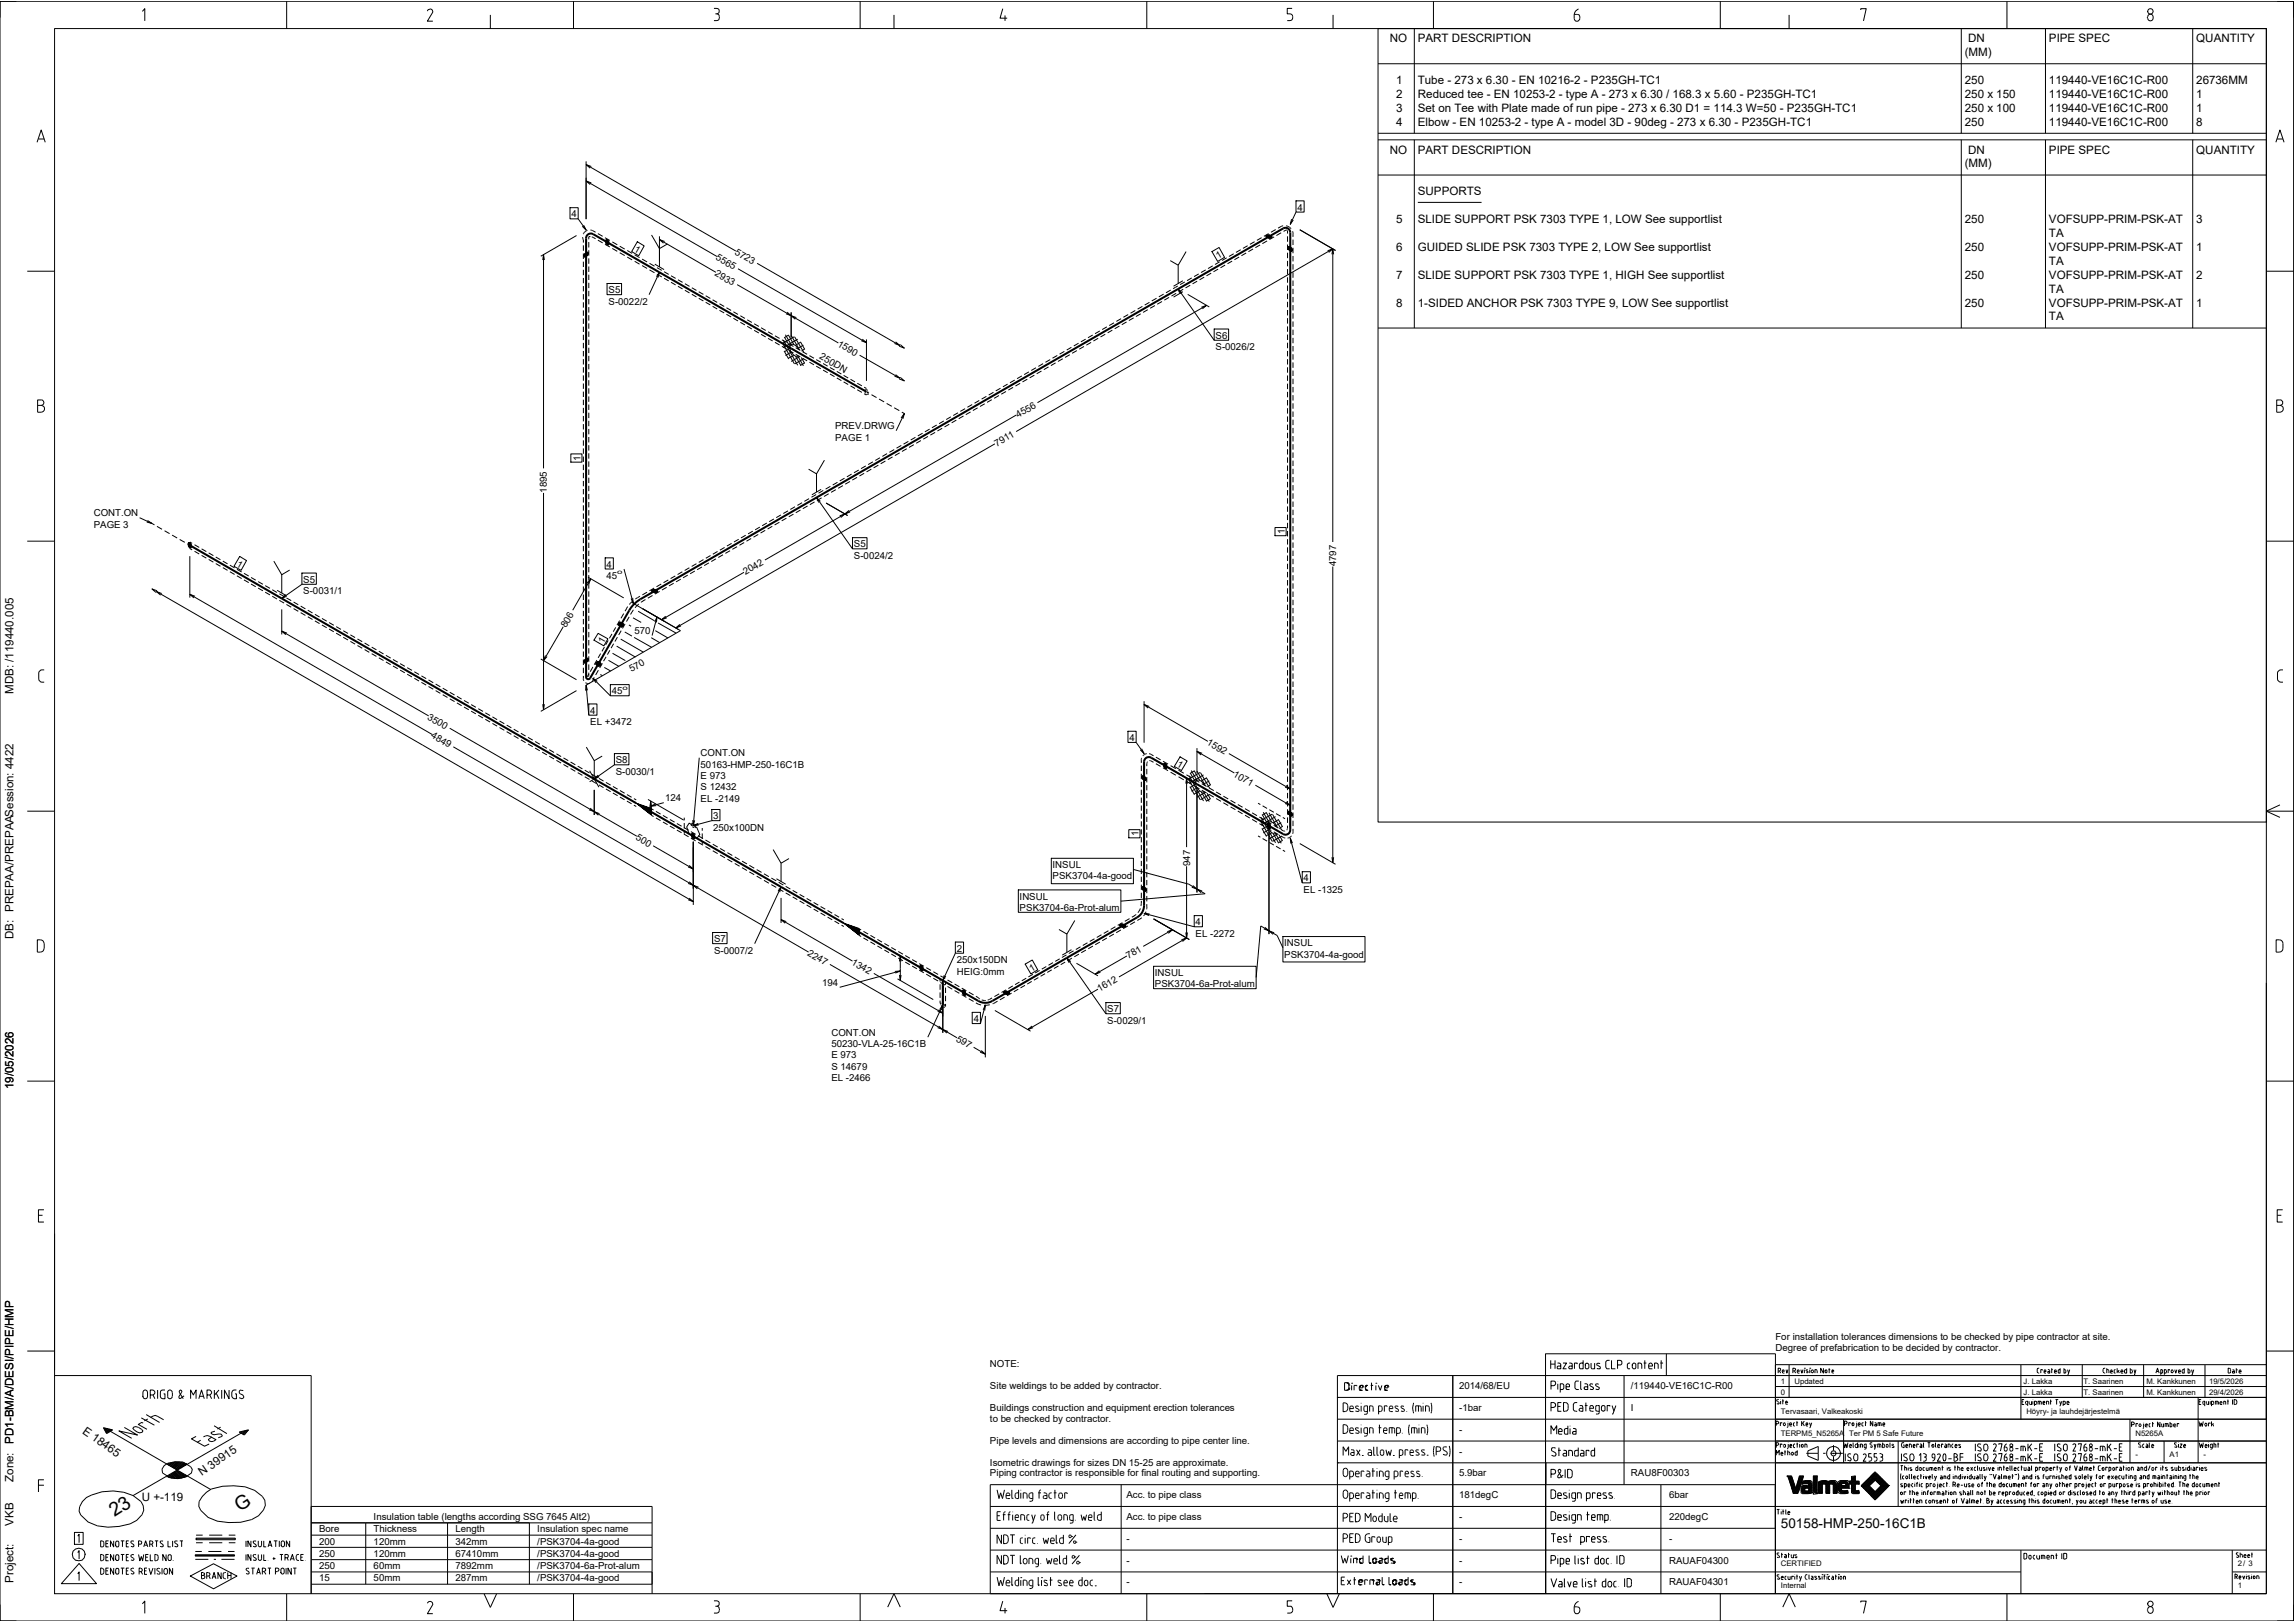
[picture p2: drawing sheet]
<svg xmlns="http://www.w3.org/2000/svg" width="841mm" height="594mm" viewBox="0 0 841 594" stroke-linecap="round" stroke-linejoin="round" font-family="sans-serif">
<defs><g id="words">
<g font-size="7.1">
<text x="42" y="556" transform="rotate(-33 42 556)">23</text>
<text x="87.9" y="554" transform="rotate(-33 87.9 554)">G</text>
</g>
<text font-size="5" x="652.6" y="560">50158-HMP-250-16C1B</text>
<g font-size="4.3">
<text x="5" y="254.2" transform="rotate(-90 5 254.2)">MDB: /119440.005</text>
<text x="5" y="344.2" transform="rotate(-90 5 344.2)">DB: PREPAA/PREPAASession: 4422</text>
<text x="5" y="399.1" transform="rotate(-90 5 399.1)">19/05/2026</text>
<text x="5" y="529" transform="rotate(-90 5 529)">PD1-BM/A/DESI/PIPE/HMP</text>
<text x="5" y="543" transform="rotate(-90 5 543)">Zone:</text>
<text x="5" y="559" transform="rotate(-90 5 559)">VKB</text>
<text x="5" y="580" transform="rotate(-90 5 580)">Project:</text>
</g>
<g font-size="4.2">
<text x="509.3" y="15.5">NO</text>
<text x="519.6" y="15.5">PART DESCRIPTION</text>
<text x="721.2" y="15.5">DN</text>
<text x="750.8" y="15.5">PIPE SPEC</text>
<text x="804.8" y="15.5">QUANTITY</text>
<text x="720" y="20.5">(MM)</text>
<text x="511.6" y="30.8">1</text>
<text x="511.6" y="35.9">2</text>
<text x="519.6" y="30.8">Tube - 273 x 6.30 - EN 10216-2 - P235GH-TC1</text>
<text x="519.6" y="35.9">Reduced tee - EN 10253-2 - type A - 273 x 6.30 / 168.3 x 5.60 - P235GH-TC1</text>
<text x="720" y="30.8">250</text>
<text x="720" y="35.9">250 x 150</text>
<text x="750.8" y="30.8">119440-VE16C1C-R00</text>
<text x="750.8" y="35.9">119440-VE16C1C-R00</text>
<text x="804.8" y="30.8">26736MM</text>
<text x="804.8" y="35.9">1</text>
<text x="511.6" y="41">3</text>
<text x="519.6" y="41">Set on Tee with Plate made of run pipe - 273 x 6.30 D1 = 114.3 W=50 - P235GH-TC1</text>
<text x="720" y="41">250 x 100</text>
<text x="750.8" y="41">119440-VE16C1C-R00</text>
<text x="804.8" y="41">1</text>
<text x="511.6" y="46.1">4</text>
<text x="519.6" y="46.1">Elbow - EN 10253-2 - type A - model 3D - 90deg - 273 x 6.30 - P235GH-TC1</text>
<text x="720" y="46.1">250</text>
<text x="750.8" y="46.1">119440-VE16C1C-R00</text>
<text x="804.8" y="46.1">8</text>
<text x="509.3" y="56.3">NO</text>
<text x="519.6" y="56.3">PART DESCRIPTION</text>
<text x="721.2" y="56.3">DN</text>
<text x="750.8" y="56.3">PIPE SPEC</text>
<text x="804.8" y="56.3">QUANTITY</text>
<text x="720" y="61.3">(MM)</text>
<text x="519.6" y="71.6">SUPPORTS</text>
<text x="511.6" y="81.8">5</text>
<text x="519.6" y="81.8">SLIDE SUPPORT PSK 7303 TYPE 1, LOW See supportlist</text>
<text x="720" y="81.8">250</text>
<text x="750.8" y="81.8">VOFSUPP-PRIM-PSK-AT</text>
<text x="804.8" y="81.8">3</text>
<text x="750.8" y="86.8">TA</text>
<text x="511.6" y="92">6</text>
<text x="519.6" y="92">GUIDED SLIDE PSK 7303 TYPE 2, LOW See supportlist</text>
<text x="720" y="92">250</text>
<text x="750.8" y="92">VOFSUPP-PRIM-PSK-AT</text>
<text x="804.8" y="92">1</text>
<text x="750.8" y="97">TA</text>
<text x="511.6" y="102.2">7</text>
<text x="519.6" y="102.2">SLIDE SUPPORT PSK 7303 TYPE 1, HIGH See supportlist</text>
<text x="720" y="102.2">250</text>
<text x="750.8" y="102.2">VOFSUPP-PRIM-PSK-AT</text>
<text x="750.8" y="107.2">TA</text>
<text x="804.8" y="102.2">2</text>
<text x="511.6" y="112.4">8</text>
<text x="519.6" y="112.4">1-SIDED ANCHOR PSK 7303 TYPE 9, LOW See supportlist</text>
<text x="720" y="112.4">250</text>
<text x="750.8" y="112.4">VOFSUPP-PRIM-PSK-AT</text>
<text x="804.8" y="112.4">1</text>
<text x="750.8" y="117.4">TA</text>
<text x="30" y="525" transform="rotate(35 30 525)">E 18465</text>
<text x="74" y="541" transform="rotate(-35 74 541)">N 39915</text>
<text x="52" y="550">U +-119</text>
</g>
<g font-size="3.5">
<text x="475.4" y="77.2">4</text>
<text x="209.4" y="79.7">4</text>
<text x="232.1" y="92" transform="rotate(30 232.1 92)">1</text>
<text x="262.1" y="95" transform="rotate(30 262.1 95)">5565</text>
<text x="269" y="93" transform="rotate(30 269 93)">5723</text>
<text x="446.4" y="95.1" transform="rotate(-30 446.4 95.1)">1</text>
<text x="261.8" y="100.8" transform="rotate(30 261.8 100.8)">2933</text>
<text x="223" y="107.5">S5</text>
<text x="223" y="111.6">S-0022/2</text>
<text x="445.4" y="124.1">S6</text>
<text x="300.1" y="131.2" transform="rotate(30 300.1 131.2)">250DN</text>
<text x="306.6" y="126.7" transform="rotate(30 306.6 126.7)">1590</text>
<text x="445.4" y="128.3">S-0026/2</text>
<text x="373.1" y="153.1" transform="rotate(-30 373.1 153.1)">4556</text>
<text x="306.1" y="157.3">PREV.DRWG</text>
<text x="306.1" y="161.5">PAGE 1</text>
<text x="365.2" y="163.7" transform="rotate(-30 365.2 163.7)">7911</text>
<text x="212.8" y="168.8" transform="rotate(-90 212.8 168.8)">1</text>
<text x="200.4" y="180.6" transform="rotate(-90 200.4 180.6)">1895</text>
<text x="34.3" y="189.2">CONT.ON</text>
<text x="34.3" y="193.4">PAGE 3</text>
<text x="470.8" y="195.8" transform="rotate(-90 470.8 195.8)">1</text>
<text x="312.9" y="200.6">S5</text>
<text x="86.4" y="207.3" transform="rotate(30 86.4 207.3)">1</text>
<text x="222.3" y="208">4</text>
<text x="312.9" y="204.7">S-0024/2</text>
<text x="489.6" y="207.6" transform="rotate(-90 489.6 207.6)">4797</text>
<text x="111.1" y="213.6">S5</text>
<text x="222.3" y="212.1">45</text>
<text x="273.2" y="210.7" transform="rotate(-30 273.2 210.7)">2042</text>
<text x="111.1" y="217.7">S-0031/1</text>
<text x="207.4" y="230.3" transform="rotate(-60 207.4 230.3)">806</text>
<text x="232.5" y="232.4">570</text>
<text x="221.1" y="236" transform="rotate(-60 221.1 236)">1</text>
<text x="231.4" y="246.3" transform="rotate(-30 231.4 246.3)">570</text>
<text x="224.2" y="254.5">45</text>
<text x="156.5" y="263.5" transform="rotate(30 156.5 263.5)">3500</text>
<text x="216.3" y="261.5">4</text>
<text x="216.3" y="265.7">EL +3472</text>
<text x="157.8" y="270.2" transform="rotate(30 157.8 270.2)">4849</text>
<text x="413.9" y="271.5">4</text>
<text x="442" y="272.7" transform="rotate(30 442 272.7)">1592</text>
<text x="225.7" y="279.7">S8</text>
<text x="256.8" y="277.1">CONT.ON</text>
<text x="256.8" y="281.3">50163-HMP-250-16C1B</text>
<text x="431.1" y="280.7" transform="rotate(30 431.1 280.7)">1</text>
<text x="225.7" y="283.9">S-0030/1</text>
<text x="256.8" y="285.5">E 973</text>
<text x="451.7" y="284.3" transform="rotate(30 451.7 284.3)">1071</text>
<text x="243.8" y="293.6">124</text>
<text x="256.8" y="289.6">S 12432</text>
<text x="256.8" y="293.8">EL -2149</text>
<text x="261.3" y="300.2">3</text>
<text x="261.3" y="304.4">250x100DN</text>
<text x="232.7" y="307.5" transform="rotate(30 232.7 307.5)">500</text>
<text x="417.2" y="306.5" transform="rotate(-90 417.2 306.5)">1</text>
<text x="436.1" y="317.4" transform="rotate(-90 436.1 317.4)">947</text>
<text x="385.7" y="318.1">INSUL</text>
<text x="385.7" y="322.3">PSK3704-4a-good</text>
<text x="477.7" y="323">4</text>
<text x="373.7" y="329.7">INSUL</text>
<text x="477.7" y="327.1">EL -1325</text>
<text x="373.7" y="333.9">PSK3704-6a-Prot-alum</text>
<text x="438.1" y="339.1">4</text>
<text x="261.7" y="345.3">S7</text>
<text x="438.1" y="343.2">EL -2272</text>
<text x="470.6" y="346.8">INSUL</text>
<text x="261.7" y="349.5">S-0007/2</text>
<text x="295.7" y="349.9" transform="rotate(30 295.7 349.9)">2247</text>
<text x="311.8" y="353.2" transform="rotate(30 311.8 353.2)">1342</text>
<text x="350.6" y="348.8">2</text>
<text x="350.6" y="352.9">250x150DN</text>
<text x="413.6" y="351.4" transform="rotate(-30 413.6 351.4)">781</text>
<text x="470.6" y="350.9">PSK3704-4a-good</text>
<text x="350.6" y="357.1">HEIG:0mm</text>
<text x="377.9" y="356.2" transform="rotate(-30 377.9 356.2)">1</text>
<text x="423.2" y="357.7">INSUL</text>
<text x="301.3" y="361.3">194</text>
<text x="402.9" y="363.5" transform="rotate(-30 402.9 363.5)">1612</text>
<text x="423.2" y="361.8">PSK3704-6a-Prot-alum</text>
<text x="405.7" y="371">S7</text>
<text x="356.8" y="374.5">4</text>
<text x="405.7" y="375.1">S-0029/1</text>
<text x="304.7" y="379.5">CONT.ON</text>
<text x="304.7" y="383.7">50230-VLA-25-16C1B</text>
<text x="350.1" y="381.4" transform="rotate(30 350.1 381.4)">597</text>
<text x="304.7" y="387.9">E 973</text>
<text x="304.7" y="392">S 14679</text>
<text x="304.7" y="396.2">EL -2466</text>
<text x="650.6" y="491.1">For installation tolerances dimensions to be checked by pipe contractor at site.</text>
<text x="650.6" y="495.1">Degree of prefabrication to be decided by contractor.</text>
<text x="362.8" y="501">NOTE:</text>
<text x="362.8" y="509">Site weldings to be added by contractor.</text>
<text x="534.7" y="509">2014/68/EU</text>
<text x="597.6" y="509">/119440-VE16C1C-R00</text>
<text x="362.8" y="517">Buildings construction and equipment erection tolerances</text>
<text x="362.8" y="521">to be checked by contractor.</text>
<text x="534.7" y="517">-1bar</text>
<text x="597.6" y="517">I</text>
<text x="534.7" y="525">-</text>
<text x="362.8" y="529">Pipe levels and dimensions are according to pipe center line.</text>
<text x="534.7" y="533">-</text>
<text x="362.8" y="537">Isometric drawings for sizes DN 15-25 are approximate.</text>
<text x="362.8" y="541">Piping contractor is responsible for final routing and supporting.</text>
<text x="534.7" y="541">5.9bar</text>
<text x="597.6" y="541">RAU8F00303</text>
<text x="412.7" y="549">Acc. to pipe class</text>
<text x="534.7" y="549">181degC</text>
<text x="611.6" y="549">6bar</text>
<text x="136.9" y="557">Insulation table (lengths according SSG 7645 Alt2)</text>
<text x="412.7" y="557">Acc. to pipe class</text>
<text x="534.7" y="557">-</text>
<text x="611.6" y="557">220degC</text>
<text x="116.9" y="561.5">Bore</text>
<text x="136.9" y="561.5">Thickness</text>
<text x="166.9" y="561.5">Length</text>
<text x="196.9" y="561.5">Insulation spec name</text>
<text x="116.9" y="566">200</text>
<text x="136.9" y="566">120mm</text>
<text x="166.9" y="566">342mm</text>
<text x="196.9" y="566">/PSK3704-4a-good</text>
<text x="412.7" y="565">-</text>
<text x="534.7" y="565">-</text>
<text x="611.6" y="565">-</text>
<text x="116.9" y="570.5">250</text>
<text x="116.9" y="575">250</text>
<text x="136.9" y="570.5">120mm</text>
<text x="136.9" y="575">60mm</text>
<text x="166.9" y="570.5">67410mm</text>
<text x="166.9" y="575">7892mm</text>
<text x="196.9" y="570.5">/PSK3704-4a-good</text>
<text x="196.9" y="575">/PSK3704-6a-Prot-alum</text>
<text x="412.7" y="573">-</text>
<text x="534.7" y="573">-</text>
<text x="611.6" y="573">RAUAF04300</text>
<text x="116.9" y="579.5">15</text>
<text x="136.9" y="579.5">50mm</text>
<text x="166.9" y="579.5">287mm</text>
<text x="196.9" y="579.5">/PSK3704-4a-good</text>
<text x="412.7" y="581">-</text>
<text x="534.7" y="581">-</text>
<text x="611.6" y="581">RAUAF04301</text>
</g>
<g font-size="2.8">
<text x="652.6" y="507.1">1</text>
<text x="657.6" y="507.1">Updated</text>
<text x="741.6" y="507.1">J. Lakka</text>
<text x="763.5" y="507.1">T. Saarinen</text>
<text x="786.5" y="507.1">M. Kankkunen</text>
<text x="809.5" y="507.1">19/5/2026</text>
<text x="652.6" y="511">0</text>
<text x="741.6" y="511">J. Lakka</text>
<text x="763.5" y="511">T. Saarinen</text>
<text x="786.5" y="511">M. Kankkunen</text>
<text x="809.5" y="511">29/4/2026</text>
<text x="652.6" y="518">Tervasaari, Valkeakoski</text>
<text x="742.6" y="518">Höyry- ja lauhdejärjestelmä</text>
<text x="652.6" y="526">TERPM5_N5265A</text>
<text x="677.6" y="526">Ter PM 5 Safe Future</text>
<text x="782.5" y="526">N5265A</text>
<text x="782.5" y="534">-</text>
<text x="795" y="534">A1</text>
<text x="807.5" y="534">-</text>
<text x="652.6" y="574">CERTIFIED</text>
<text x="820" y="574">2/ 3</text>
<text x="652.6" y="582">Internal</text>
<text x="820" y="582">1</text>
</g>
<g font-size="2.3">
<text x="226.2" y="210.5">o</text>
<text x="228.1" y="252.8">o</text>
</g>
</g></defs>
<g fill="none" stroke="#000" stroke-width=".37">
<path d="M0 .5h840.5v593.5h-840.5zM6 .5h-6v6M20 10.5h810.5v573.5h-810.5zM52.2 4.2l.9-1v4.5M105 .5v10M157.6 3.4l-.8 .3-.2 .4M157.6 3.3a.96 .96 0 0 1 .8 1.5l-1.8 3h2M179.7 5.5v5M210.2 .5v10M261.6 3.1h1a1.03 1.03 0 0 1 .9 1.2 1.03 1.03 0 0 1-1.4 .8M262.6 5.1a.82 .82 0 0 1 .9 1M263.5 6.6a.82 .82 0 0 1-.9 1h-1"/>
<path d="M263.6 6.1v.5M315.2 .5v10M327.6 5.5v5M367.5 3.2l-1 3.5h2.6M368.3 5.7v2M420.2 .5v10M473.5 3.1h-1.8v2h1a1.26 1.26 0 0 1 1 1.2 1.26 1.26 0 0 1-1 1.3h-1M488.5 5.5v5M505 10.5h325.5v290.7h-325.5zM505 10.5h325.5M518.3 10.5v38.3M525.3 .5v10"/>
<path d="M576.9 5.3v1.5a1.08 1.08 0 0 0 1.3 .9 1.08 1.08 0 0 0 .7-1.4 .84 .84 0 0 0-.9-1M576.9 5.3h1M578.4 3.3a2.45 2.45 0 0 0-1.5 2.1M630.4 .5v10M655.6 5.5v5M681.9 3.7v-.5h2l-1 4.5M718.7 10.5v38.3M735.4 .5v10M749.6 10.5v38.3M786.9 6.2v.5M787 6.2a1.1 1.1 0 0 1 1.6-.9 1.1 1.1 0 0 1 .3 1.8 .99 .99 0 0 1-1.1 .5 .99 .99 0 0 1-.8-.9M803.5 10.5v38.3"/>
<path d="M834.5 .5h6v6M505 23.4h325.5M13.6 52.1l1.5-4.5 1.5 4.5M14.1 50.9h2.1M214.8 59.1v21.2M505 48.8h325.5M505 51.2h325.5M518.3 51.2v69M718.7 51.2v69M749.6 51.2v69M803.5 51.2v69M834 52.1l1.5-4.5 1.5 4.5"/>
<path d="M834.5 50.9h2.1M208.9 76.1h3v4.1h-3zM214.8 66.3l47.9 27.7M214.8 60.3l54.8 31.7M216.7 67l-1.9-.7 1.5 1.3M216.7 61l-1.9-.7 1.5 1.3M474.9 73.6h3v4.1h-3zM474.9 77.7l-2.1 4.5M505 64.1h325.5M519.6 74.2h23.3M10 99.4h10M198.9 95.3l.3-2 .3 2"/>
<path d="M199.2 93.3v78.3M211.3 86.3l-13.1 7.6M211.9 80.2l2.9 4.1M213.5 86.9l.2 1M213.8 87.9v1M213.8 89.9v2M213.8 92.9v2M213.8 95.9v2M213.8 98.8v2M213.9 82.5l.9 1.8-1.4-1.4M214.3 93l1-.6 .4 .4-.4 .8-1 .6-.4-.4zM215.3 84.4l-1 .5-.6 .9"/>
<path d="M215.8 86.7v1M215.8 88.7v2M215.8 91.7v2M215.8 94.7v2M215.8 97.6v2M215.8 86.7h.5M216.3 84.3h.1M216.4 84.3l1.8 .8M216.9 86.8l1.3 .7M219.1 85.6l1.7 1M219.1 88l1.7 1M221.7 87.1l1.8 1"/>
<path d="M221.7 89.5l1.8 1M222.1 87.9l.5-.1 .5 .7v1.2l-.5 .1-.5-.7zM224.4 88.6l1.8 1.1M224.4 91l1.8 1.1M227.1 90.2l1.8 1.1M227.1 92.6l1.8 1.1M229.8 91.8l1.8 1M229.8 94.2l1.8 1M232.6 93.3l1.8 1.1M232.6 95.8l1.8 1M233.5 88.6l2.6 1.5-2 3.6-2.6-1.5zM235.3 94.9l1.8 1.1"/>
<path d="M235.3 97.3l1.8 1.1M238 96.5l1.8 1M238 98.9l1.8 1M238.8 86.1l2.9 5 2.9-1.7M240 96.8l3.4 2M240.7 98.1l1.8 1M241.7 87.8l20.6 12M241.7 86.6v11.2M241.7 99.8l-3.8 8.2M243.4 99.6l1.6 1M243.6 88.5l-1.9-.7 1.4 1.3M270.4 98.5l47.1 27.1"/>
<path d="M277.4 96.5l52.3 30.1M431.7 97.2v6.7M434.6 92.2l-2.9 5-2.9-1.7M441.8 98.9l-1.7 1M444.1 92.2l2.6-1.5 2 3.6-2.5 1.5zM444.4 97.4l-1.7 1M446.4 98.6l-1.7 1M446.9 95.9l-1.7 1M448.9 97.1l-1.7 1M449.5 94.5l-1.7 .9M451.5 95.7l-1.7 .9M452.1 93l-1.7 1"/>
<path d="M454.1 94.2l-1.7 1M454.6 91.5l-1.7 1M456.6 92.7l-1.7 1M457.2 90l-1.7 1M459.2 91.2l-1.7 1M459.7 88.6l-1.7 .9M461.8 89.8l-1.8 .9M462.3 87.1l-1.7 1M464.1 86.2l.9-.1 1.1 .6-.2 .5-.9 .1-1.1-.6zM464.3 88.3l-1.7 1M464.9 85.6l-1.7 1M466.9 86.8l-1.7 1"/>
<path d="M467.5 84.1l-1.7 1M469.2 83.1l-.9 .5M469.5 85.3l-1.8 1M470.1 82.7l-.9 .4M470.1 82.7h.1M471.3 82.7l1 .4 .8 .7M471.3 84.3h.1M471.4 84.3l-1 .5M471.4 84.2v.1M471.4 84.2l.1 .1M471.5 84.3h.1M471.6 84.3h.1"/>
<path d="M471.6 84.3l.1 .1M471.7 84.3v.1M471.7 84.4v.1M471.7 84.5l.1 1.1M471.8 86.6v2M471.8 89.6v2M471.8 92.6v2M471.8 95.6v2M471.8 98.6v2M471.9 90.7l.4-.4 1 .6 .4 .8-.4 .4-1-.6zM473.3 80.3l-.5 1.9 1.1-1.6M473.7 84.7l.1 2.1"/>
<path d="M473.8 87.8v2M473.8 90.8v2M473.8 93.8v2M473.8 96.8v2M473.8 99.8v2M476.3 84.2l13.1 7.6M486.5 91.9l1.9-.7-1.5 1.3M488.1 93.2l.3-2 .3 2M830.5 99.4h10M213.8 101.8v2M213.8 104.8v2M213.8 107.8v2"/>
<path d="M213.8 110.8v1.9M213.8 113.7v2M213.8 116.7v2M213.8 119.7v2M215.8 100.6v2M215.8 103.6v2M215.8 106.6v2M215.8 109.6v1.9M215.8 112.5v2M215.8 115.5v2M215.8 118.5v2M222.5 103.9h5.3v4.1h-5.3z"/>
<path d="M240.6 101.4l1.1-1.6-.6 1.9M240.7 100.5l1.8 1M243.4 102l1.6 .9M245.9 101l1.7 1M245.9 103.4l1.7 1M248.4 102.5l1.7 1M248.4 104.9l1.7 1M251 104l1.7 .9M251 106.4l1.7 .9M253.5 105.4l1.7 1M253.5 107.8l1.7 1M256.1 106.9l1.7 1"/>
<path d="M256.1 109.3l1.7 1M258.6 108.4l1.7 1M258.6 110.8l1.7 .9M261.1 109.8l1.7 1M261.1 112.3l1.7 .9M263.7 111.3l1.7 1M263.7 113.7l1.7 1M266.2 112.8l1.7 1M266.2 115.2l1.7 .9M268.8 114.2l1.6 1M268.8 116.6l1.6 1M270.1 104.3l37.1 21.4"/>
<path d="M271.3 115.7l1.7 1M271.3 118.1l1.7 1M273.8 117.2l1.7 1M273.8 119.6l1.7 1M276.4 118.6l1.7 1M288.4 114.4l1.5 1.3-1.9-.7M289.9 114.5v9.2M291.8 116.4l-1.9-.7 1.5 1.3M405.6 119.8l-1.7 1M408.2 118.3l-1.7 1M410.2 119.5l-1.7 1M410.8 116.8l-1.7 1"/>
<path d="M412.8 118l-1.7 1M413.4 115.3l-1.7 1M415.4 116.5l-1.7 1M416 113.8l-1.7 1M418 115l-1.7 1M418.6 112.3l-1.7 1M420.6 113.5l-1.7 1M421.2 110.8l-1.7 1M423.2 112l-1.7 1M423.8 109.3l-1.7 1M425.8 110.5l-1.7 1M426.4 107.8l-1.7 1"/>
<path d="M428.4 109l-1.7 1M429 106.3l-1.7 1M431 107.5l-1.7 1M431.6 104.8l-1.7 1M431.7 105.9l13.2 18.8M433.1 107.3l-1.4-1.4 .8 1.8M433.4 102.9l-3.4 2M433.4 106.9l-3.4 2M433.6 106l-1.7 1M434.2 103.3l-1.8 1M435.2 107.9l7.9 4.6M436.2 104.5l-1.8 1"/>
<path d="M436.7 101.8l-1.7 1M438.7 103l-1.7 1M439.3 100.4l-1.7 1M440.2 112.6l1.9-.7-1.5 1.3M441.3 101.6l-1.7 1M442.1 111.9l-61.9 35.7M443.8 100.1l-1.7 1M471.8 101.6v2M471.8 104.6v2M471.8 107.6v2M471.8 110.6v2M471.8 113.6v2"/>
<path d="M471.8 116.6v2M471.8 119.6v2M473.8 102.8v2M473.8 105.8v2M473.8 108.8v2M473.8 111.8v2M473.8 114.8v2M473.8 117.8v2M213.8 122.7v1.9M213.8 125.6v2M213.8 128.6v2M213.8 131.6v2"/>
<path d="M213.8 134.6v2M213.8 137.6v1.9M215.8 121.5v1.9M215.8 124.5v1.9M215.8 127.4v2M215.8 130.4v2M215.8 133.4v2M215.8 136.3v2M215.8 139.3v2M276.4 121.1l1.7 .9M278.9 122.5l1.7 1M278.9 120.1l1.7 1"/>
<path d="M281.4 121.6l1.7 1M281.4 124l1.7 .9M284 125.5l1.7 .9M284 123l1.7 1M286.5 126.9l1.7 1M286.5 124.5l1.7 1M286.8 125.9l4.3 7.5M287 124.6l5.3 9.3M287.3 128.6l1.7 3M287.5 123.7l1.9 3.3M287.8 122.7l2.1 3.6M288.9 122.8l2 3.5"/>
<path d="M289 122.8l-1.7 1M289.1 126l1.7 1M289.1 128.4l1.7 .9M289.4 127.6l-1.9 1.3M289.9 129.1l-2.1 1.2M289.9 122.9l3.1 5.4M290.9 130.3l-2 1M291.1 123.4l-4.3 2.4M291.2 123.5l3.3 5.6M291.5 130.6l1.9 3.3M291.6 127.4l1.7 1M291.6 129.8l1.7 1"/>
<path d="M292.3 124.3l-5.3 3.1M292.3 130.5l2.1 3.6M292.6 128a2.27 2.27 0 0 0-2.9-1.6 3.1 3.1 0 0 0 2.4 4.2l.4-.2M293 130.7l-3.1 1.8M293.3 125.3l1.6 2.8M293.4 125.4l-2 1.2M293.6 131l1.2 2.1M294.1 128.9l1.7 .9M294.1 131.3l1.7 .9M294.4 126.5l-2.1 1.2M294.5 131.5l-3.3 1.9M294.8 127.9l-1.1 .8"/>
<path d="M294.9 133l-1.7 1M296.6 130.3l1.7 1M296.6 132.7l1.7 1M299.1 131.8l1.7 .9M299.1 134.2l1.7 .9M301.6 133.2l1.7 1M301.6 135.6l1.7 1M304.1 134.7l1.7 .9M304.1 137l1.7 1M306.7 136.1l1.6 1M306.7 138.5l1.6 1M309.1 137.6l1.7 .9"/>
<path d="M309.1 139.9l1.7 1M311.7 139l1.6 1M315 130.2l14.7 8.3M316 124.3l1.5 1.3-1.9-.7M317.5 124.4v15.2M328.2 137.3l1.5 1.2-1.9-.6M328.2 125.3l1.5 1.3-1.9-.7M329.9 138.3l1.5 1.3-1.9-.7M329.9 126.3l1.5 1.3-1.9-.7M371.9 139.3l-1.8 1M374.4 137.8l-1.7 1M376.4 139l-1.7 1"/>
<path d="M377 136.3l-1.7 1M379 137.5l-1.7 1M379.6 134.8l-1.7 1M381.6 136l-1.7 1M382.2 133.3l-1.7 1M384.2 134.5l-1.7 1M384.8 131.8l-1.7 1M386.8 133l-1.7 1M387.4 130.3l-1.7 1M389.4 131.5l-1.7 1M390 128.8l-1.7 1M392 130l-1.7 1"/>
<path d="M392.6 127.3l-1.7 1M394.6 128.5l-1.7 1M395.2 125.8l-1.7 1M397.2 127l-1.7 1M397.8 124.3l-1.7 1M399.8 125.5l-1.7 1M400.4 122.8l-1.7 1M402.4 124l-1.7 1M403 121.3l-1.7 1M405 122.5l-1.7 1M407.6 121l-1.7 1M444.9 120.6h5.3v4.1h-5.3z"/>
<path d="M471.8 122.6v2M471.8 125.6v2M471.8 128.6v2M471.8 131.6v2M471.8 134.6v2M471.8 137.6v2M473.8 120.8v2M473.8 123.8v2M473.8 126.8v2M473.8 129.8v2M473.8 132.8v2M473.8 135.8v2"/>
<path d="M473.8 138.8v2M505 120.2h325.5M13.8 146.6h1.3a1 1 0 0 1 1 1 1 1 0 0 1-1 .9 1.25 1.25 0 0 1 1.2 1.3 1.25 1.25 0 0 1-1.2 1.3h-1.3zM13.8 148.5h1.3M213.8 140.5v2M213.8 143.5v2M213.8 146.5v1.9M213.8 149.4v2M213.8 152.4v2M213.8 155.4v2M213.8 158.4v1.9M215.8 142.3v2"/>
<path d="M215.8 145.3v1.9M215.8 148.2v2M215.8 151.2v2M215.8 154.2v2M215.8 157.2v2M311.7 141.4l1.6 1M314.1 140.4l1.7 1M314.1 142.8l1.7 1M316.7 141.9l.8 .5M316.7 144.3l.8 .5M317 143.5l.2 .6M317.2 142.6l-.2 .6"/>
<path d="M317.4 144.4l.6 .1M317.5 143.6l.9 .5M317.5 142.6l.4 .5M318 144.5h.1M318 143.4v.7M319.4 144.6l1.8 1.1M322.1 146.2l1.9 1.1M324.9 147.8l1.9 1.1M327.7 149.4l1.9 1.1M330.2 153.2l1.2-1.7-.5 1.9M330.5 151l.9 .5-3 6.3M338.1 158.8l-1.8 1"/>
<path d="M340.1 159.9l-1.8 1M340.7 157.2l-1.8 1M342.7 158.4l-1.8 1M343.3 155.7l-1.8 1M345.3 156.9l-1.8 1M345.9 154.3l-1.8 1M347.9 155.5l-1.8 1M348.4 152.7l-1.7 1M350.4 153.9l-1.7 1M351.1 151.3l-1.8 1M353.1 152.4l-1.8 1M353.7 149.8l-1.8 .9"/>
<path d="M355.7 151l-1.8 1M356.2 148.2l-1.7 1M358.3 149.4l-1.8 1M358.8 146.8l-1.7 1M360.8 148l-1.7 1M361.5 145.3l-1.8 .9M363.4 146.5l-1.7 .9M364.1 143.8l-1.8 1M366.1 144.9l-1.8 1.1M366.6 142.3l-1.7 1M368.6 143.5l-1.7 1M369.2 140.7l-1.7 1"/>
<path d="M371.2 142l-1.7 .9M372.4 158.1l116-66.9v107.4M372.5 152.1l-92.2 53.1M373.8 140.5l-1.7 1M471.8 140.6v2M471.8 143.6v2M471.8 146.6v2M471.8 149.6v2M471.8 152.6v2M471.8 155.6v2M471.8 158.6v2M473.8 141.8v2"/>
<path d="M473.8 144.8v2M473.8 147.8v2M473.8 150.8v2M473.8 153.8v2M473.8 156.8v2M473.8 159.8v2M834.3 146.6h1.2a1 1 0 0 1 1 1 1 1 0 0 1-1 .9 1.25 1.25 0 0 1 1.2 1.3 1.25 1.25 0 0 1-1.2 1.3h-1.2zM834.3 148.5h1.2M209.2 166.3h4.1v3h-4.1zM213.8 161.3v2M213.8 164.3v2M213.8 167.3v2"/>
<path d="M213.8 170.3v2M213.8 173.2v2M213.8 176.2v2M213.8 179.2v2M215.8 160.1v2M215.8 163.1v2M215.8 166.1v2M215.8 169.1v2M215.8 172v2M215.8 175v2M215.8 178v2M299.2 173.6v6.7"/>
<path d="M300.9 179.3l-3.4 2M301.7 179.7l-1.7 1M302.1 168.6l-2.9 5-2.9-1.7M304.3 178.2l-1.8 1M306.3 179.4l-1.8 1M306.9 176.7l-1.8 1M308.9 177.9l-1.8 1M309.5 175.2l-1.8 1M311.5 176.4l-1.8 1M312.1 173.7l-1.8 1M314.1 174.9l-1.8 1M314.7 172.2l-1.8 1"/>
<path d="M316.7 173.4l-1.8 1M317.3 170.7l-1.8 1M319.3 171.9l-1.8 1M319.9 169.2l-1.8 1M321.9 170.4l-1.8 1M322.5 167.7l-1.8 1M324.5 168.9l-1.8 1M325.1 166.2l-1.8 1M327.1 167.4l-1.8 1M327.7 164.7l-1.8 1M329.7 165.9l-1.8 1M330.3 163.2l-1.8 1"/>
<path d="M332.3 164.4l-1.8 1M332.9 161.7l-1.8 1M334.9 163l-1.8 .9M335.5 160.2l-1.8 1M337.5 161.4l-1.8 1M364.6 162.6l-117 67.5M471.8 161.6v2M471.8 164.6v2M471.8 167.6v2M471.8 170.6v2M471.8 173.6v2M471.8 176.6v2"/>
<path d="M471.8 179.6v2M473.8 162.8v2M473.8 165.8v2M473.8 168.8v2M473.8 171.8v2M473.8 174.8v2M473.8 177.8v2M10 198.3h10M51.2 189.7l5.4 2.6M54.1 190.7l1.6 1.1-1.9-.5M57.5 192.9l1.9 1.1M60.3 194.5l1.8 1"/>
<path d="M63.1 196.1l1.8 1.1M65.8 197.7l1.9 1M68.6 199.3l1 .5M69.1 198.9l.5-.1 .5 .7v1.2l-.5 .1-.5-.7zM69.6 198.6l.8 .5M71.3 199.6l1.7 1M199.2 180.6v79.5M213.8 182.2v2M213.8 185.2v1.9M213.8 188.1v2M213.8 191.1v2M213.8 194.1v2"/>
<path d="M213.8 197v2M215.8 181v2M215.8 184v1.9M215.8 186.9v2M215.8 189.9v2M215.8 192.9v1.9M215.8 195.8v2M215.8 198.8v2M268.1 199.1l-1.7 1M270.7 197.6l-1.7 1M272.7 198.8l-1.7 1M273.3 196.1l-1.8 1"/>
<path d="M275.3 197.3l-1.8 1M275.8 194.6l-1.7 1M277.9 195.8l-1.8 1M278.4 193.1l-1.7 1.1M280.4 194.3l-1.7 1M281 191.7l-1.7 1M283 192.9l-1.7 1M283.6 190.2l-1.7 1M285.6 191.4l-1.7 1M286.2 188.7l-1.8 1M288.2 189.9l-1.7 1M288.8 187.2l-1.8 1"/>
<path d="M290.8 188.4l-1.8 1M291.3 185.7l-1.7 1M293.3 186.9l-1.7 1M293.9 184.2l-1.7 1M295.9 185.4l-1.7 1M296.5 182.7l-1.7 1M298.5 183.9l-1.7 1M299.1 181.2l-1.7 1M299.2 182.3l13.2 18.8M300.6 183.7l-1.4-1.4 .8 1.8M301.1 182.4l-1.7 1M302.7 184.3l7.9 4.6"/>
<path d="M303.7 180.9l-1.7 1M307.7 189l1.9-.7-1.5 1.3M311.1 187l-1.5 1.3 1.9-.7M312.4 197h5.3v4.1h-5.3zM467.2 193.3h4.1v3h-4.1zM471.8 182.6v2M471.8 185.6v2M471.8 188.6v2M471.8 191.6v2M471.8 194.6v2M471.8 197.6v2M473.8 180.8v2"/>
<path d="M473.8 183.8v2M473.8 186.8v2M473.8 189.8v2M473.8 192.8v2M473.8 195.8v2M473.8 198.8v2M830.5 198.3h10M57.4 216.8l196.7 113.6M57.6 216.5l-1.9-.7 1.5 1.3M59.3 217.5l-1.9-.7 1.5 1.3M69.6 217.8l88.8 51.4M69.6 201l.8 .5"/>
<path d="M69.6 203.8v15.2M71.3 202l1.7 1M71.5 218.5l-1.9-.7 1.5 1.3M73.9 201.1l1.7 1M73.9 203.5l1.7 1M76.5 202.6l1.7 1M76.5 205l1.7 1M79.1 204.1l1.7 1M79.1 206.5l1.7 1M81.7 205.6l1.7 1M81.7 208l1.7 1M84.2 207.1l1.8 1"/>
<path d="M84.2 209.5l1.8 1M86.8 208.6l1.8 1M86.8 211l1.8 1M87.8 203.9l2.5 1.5-1.9 3.6-2.7-1.5zM89.4 210.1l1.8 1M89.4 212.5l1.8 1M92 211.6l1.7 1M92 214l1.7 1M94.6 213.1l1.7 1M94.6 215.5l1.7 1M97.2 214.6l1.7 1M97.2 217l1.7 1"/>
<path d="M99.8 216.1l1.7 1M99.8 218.5l1.7 1M100.3 205.6l2.9 5 2.9-1.7M101.5 216.3l3.4 2M102.4 217.6l1.7 1M102.4 220l1.7 1M103.2 210.6v6.7M104.6 217.9l-1.4 1.4 1.8-.8M105 219.1l1.7 1M110.6 210h5.3v4.1h-5.3zM110.6 214.1l-7.4 5.2M213.8 200v2"/>
<path d="M213.8 203v2M213.8 206v2M213.8 208.9v2M213.8 211.9v2M213.8 214.9v2M213.8 217.9v2M215.2 213.6l1.3-1.5-.7 1.9M215.5 211.5l13.1 7.6M215.8 201.8v2M215.8 204.8v2M215.8 207.8v1.9M215.8 210.7v2"/>
<path d="M215.8 213.7v2M215.8 216.7v2M215.8 219.7v2M216.5 212.1l-6.6 11.5M221.8 204.4h3v4.1h-3zM228.7 208.5l3.4 12.6 17.3 10-34.6 20 1 11M231.9 219.1l.2 2-.8-1.8M234.5 218.5l-1.7 1M236.5 219.7l-.8 .5M237.1 217l-1.7 1M239 216.1l.9-.1 1.1 .6-.2 .5-.9 .1-1.1-.6zM239.1 218.2l-1.7 1"/>
<path d="M239.7 215.5l-1.7 1M241.7 216.7l-1.7 1M242.3 214l-1.7 1M244.3 215.2l-1.7 1M244.9 212.5l-1.8 1M246.9 213.7l-1.8 1M247.5 211l-1.8 1M249.5 212.2l-1.8 1M250 209.5l-1.7 1M252 210.7l-1.7 1M252.6 208l-1.7 1M254.6 209.3l-1.7 .9"/>
<path d="M255.2 206.6l-1.7 1M257.2 207.8l-1.7 1M257.8 205.1l-1.7 1M259.8 206.3l-1.7 1M260.4 203.6l-1.7 1M262.3 204.8l-1.6 1M262.9 202.1l-1.7 1M264.9 203.3l-1.7 1M265.5 200.6l-1.7 1M267.5 201.8l-1.7 1M270.1 200.3l-1.7 1M272.6 209.7l-30.1 17.4"/>
<path d="M471.8 200.6v1.9M471.8 203.5v2.1M471.8 206.6v2M471.8 209.6v2M471.8 212.6v2M471.8 215.6v2M471.8 218.6v2M473.8 201.8v2M473.8 204.7v2.1M473.8 207.8v2M473.8 210.8v2M473.8 213.8v1.9"/>
<path d="M473.8 216.7v2.1M473.8 219.8v2M488.4 207.6v108.5M103.2 231.3l53.9 31.1M103.2 223.3v9.2M105 221.5l1.7 1M105.1 232l-1.9-.7 1.5 1.3M107.6 220.6l1.7 1M107.6 223l1.7 1M110.2 222.1l1.7 1M110.2 224.5l1.7 1M112.8 226l1.7 1"/>
<path d="M112.8 223.6l1.7 1M115.4 225.1l1.7 1M115.4 227.5l1.7 1M118 226.6l1.7 1M118 229l1.7 1M120.6 228.1l1.7 1M120.6 230.5l1.7 1M123.2 229.6l1.7 1M123.2 232l1.7 1M125.8 231.1l1.7 1M125.8 233.5l1.7 1M128.4 232.6l1.7 1"/>
<path d="M128.4 235l1.7 1M131 234.1l1.7 1M131 236.5l1.7 1M133.6 235.6l1.7 1M133.6 238l1.7 1.1M136.2 237.1l1.7 1M136.2 239.5l1.7 1M138.8 238.6l1.7 1M206.4 229.7l-7.2 12.4M213.8 220.9v1.9M213.8 223.8v2M213.8 226.8v2"/>
<path d="M213.8 229.8v2M213.8 232.8v2M213.8 235.7v2M213.8 238.7v2M215.8 222.6v2M215.8 225.6v2M215.8 228.6v2M215.8 231.6v2M215.8 234.5v2M215.8 237.5v2M219.2 232.1l3.6 2-1.5 2.6-3.6-2.1zM220.1 239.5l-.9 1.6"/>
<path d="M221.5 237.1l-.9 1.6M222.9 234.7l-1 1.6M223.5 238.3l-.9 1.6M224.3 232.3l-1 1.6M224.5 239.4l4.7 2.7M224.9 235.9l-1 1.6M225.6 229.9l-.9 1.6M226 236.8l6.9 4M226.3 233.5l-1 1.6M226.7 228.4l.7-.4 1.1 .7v.7l-.7 .4-1.1-.7zM227.1 227.4l-1 1.7M227.5 234.2l8.3 4.8"/>
<path d="M227.6 231.1l-.9 1.6M228.6 224.8l-1 1.8M229 231.6l2.6 1.5M229.1 228.6l-1 1.7M229.6 223.1l-.5 .9M230.1 222.3l-.6 .8M230.5 229l.8 .5M230.6 226l-1 1.8M232 226.4l3 1.7M232 220.1l-1.4 1.4M232.1 223.5l-1 1.7M232.4 233.6l6.4 3.6"/>
<path d="M233.9 224l6 3.5M234.1 221.3l-1.4 1.4M235.5 223.1l8 4.6M235.7 220.2l-.8 .5M238.7 233.7l3.1 1.8M240 227.9l.8-1.8-.2 2M240.1 231.1l4.7 2.7M240.8 226.1l-1.8 6.8M241.1 228.3l6.6 3.7M243.9 225.8l-1.4 1.3 1.9-.7M249.2 228.8l-1.6 1.3 1.9-.7M471.8 221.6v2"/>
<path d="M471.8 224.5v2.1M471.8 227.6v2M471.8 230.6v2M471.8 233.6v1.9M471.8 236.5v2M471.8 239.5v2.1M473.8 222.8v2M473.8 225.8v2M473.8 228.8v2M473.8 231.8v2M473.8 234.8v2M473.8 237.7v2"/>
<path d="M16.2 245.5a1.56 1.56 0 0 0-1.9 .7v3.1a1.56 1.56 0 0 0 1.9 .7M138.8 241l1.7 1M141.4 240.2l1.8 .9M141.4 242.6l1.8 1M144 241.7l1.8 1M144 244l1.8 1M146.6 243.2l1.7 1M146.6 245.5l1.7 1M149.2 244.7l1.8 1M149.2 247.1l1.8 1M151.8 246.2l1.8 1M151.8 248.5l1.8 1.1"/>
<path d="M154.4 247.7l1.8 1M154.4 250.1l1.8 .9M157 249.2l1.8 1M157 251.6l1.8 1M159.6 250.7l1.8 1M159.6 253.1l1.8 1M162.2 252.2l1.8 1M162.2 254.6l1.8 1M164.8 253.7l1.8 1M164.8 256.1l1.8 1M167.4 255.2l1.8 1M167.4 257.6l1.8 1"/>
<path d="M170 256.7l1.8 1M170 259.1l1.8 1M172.7 258.2l1.7 1M175.2 259.7l1.8 1M198.2 241.5l13.1 7.6M198.9 258.1l.3 2 .3-2M199.9 240.2l-.7 1.9 1.3-1.5M211.3 253.1l-13.1 7.6M213.7 248.7l.2 .8M213.8 241.7v2M213.8 244.7v2M213.8 247.7v1"/>
<path d="M214.3 241.8l1-.6 .4 .4-.4 .8-1 .6-.4-.4zM214.5 250.2l.8 .3 .9-.1M215.3 253l-.5-1.9-.2 2M215.3 247.9h.1M215.6 247.8l-.4 .1M215.7 247.8h-.1M215.7 247.7h.1M215.8 258h3v4.1h-3zM215.8 240.5v2M215.8 243.5v2M215.8 246.5v1M215.8 247l-.5 .9"/>
<path d="M215.8 247.6l-.1 .2M215.8 247.5l-.1 .2M217.3 244.4l-1 1.7M217.3 248.6l6.4 6.4M217.8 248.2l-.9 1.6M218.4 242.8l.7-.4 1.1 .7v.7l-.7 .4-1.1-.7zM218.7 241.9l-.9 1.7M218.9 249.7l-1.6-1.1 1.1 1.6M219.3 245.6l-1 1.7M220 247.2l.8 .4M220.7 243.1l-.9 1.7M221.5 244.6l2.3 1.3"/>
<path d="M222.1 240.7l-.9 1.6M223 242l3.8 2.2M223.7 250.9h6.9v4.1h-6.9zM419.2 258.2l23.4 13.5M419.2 257v15.2M421.1 258.9l-1.9-.7 1.5 1.3M471.8 242.6v2M471.8 245.5v2M471.8 248.5v2.1M471.8 251.6v2M471.8 254.6v1.9M471.8 257.5v2"/>
<path d="M473.8 240.7v2M473.8 243.8v2M473.8 246.8v1.9M473.8 249.7v2M473.8 252.8v2M473.8 255.8v2M473.8 258.7v2M836.6 245.5a1.5 1.5 0 0 0-2 1.1l.1 2.7a1.6 1.6 0 0 0 1.9 .7M164.8 266.9l68.6 39.5M166.1 273.7l130.2 75.2M172.7 260.6l1.7 1M175.2 262.1l1.8 1"/>
<path d="M177.8 261.2l1.8 1M177.8 263.6l1.8 1M180.5 265.1l1.7 1M180.5 262.7l1.7 1M183.1 264.2l1.7 1M183.1 266.6l1.7 1M185.7 265.7l1.7 1M185.7 268.1l1.7 1M188.3 267.2l1.7 1M188.3 269.6l1.7 1M190.9 268.7l1.7 1M190.9 271.1l1.7 1"/>
<path d="M193.5 270.2l1.7 1M193.5 272.6l1.7 1M196.1 271.7l1.7 1M196.1 274.1l1.7 1M198.7 273.2l1.7 1M198.7 275.6l1.7 1M201.3 274.7l1.7 1M201.3 277.1l1.7 1M203.9 278.6l1.7 1M203.9 276.2l1.7 1M206.5 277.7l1.7 1M209.1 279.2l1.7 1"/>
<path d="M214.9 273.8l2.9 5 2.9-1.7M217.8 278.8v6.7l7.4-5.2M225.2 276.1h5.3v4.2h-5.3zM256.2 277.7l-2.1 24.8 6.7-1.8M413.3 268h3v4.1h-3zM416.3 272.1l2.9 4M418.3 274.4l.9 1.7-1.3-1.3M418.3 277.7v.1M418.3 277.8l-.1 1.7M420.2 276.2l-1.4 .8M420.2 279.7v1M420.5 279.1l-.2 .6"/>
<path d="M421.1 276.2h.1M421.1 276.2l1.6 .8M421.1 278.7l1.6 .6M422.7 278.1l13.1 7.6M423.6 277.4l1.7 1M423.6 279.9l1.7 .9M426.2 279l1.8 1M426.5 279.7l.5-.1 .5 .7v1.2l-.5 .1-.5-.6zM432.4 277.3l2.6 1.6-2.1 3.5-2.6-1.6zM438.6 275.4l13.7 7.9M438.6 274.1v9.3M440.5 276l-1.9-.6 1.5 1.3"/>
<path d="M450.3 276.1l22.5 13M471.8 260.5v2M471.8 263.5v2.1M471.8 266.6v1.9M471.8 269.5v2M471.8 272.5v2M471.8 275.6v1.9M471.8 278.5v2M473.8 261.7v2M473.8 264.7v2M473.8 267.8v1.9M473.8 270.7v2"/>
<path d="M473.8 273.7v2M473.8 276.7v2.1M473.8 279.7v2M10 297.2h10M206.5 280.1l1.7 1M209.1 281.6l1.7 1M211.7 280.7l1.7 1M211.7 283.1l1.7 1M214.3 282.2l1.7 1.1M214.3 284.6l1.7 1M216.1 282.4l3.4 6M216.3 296.1l1.5 1.3-1.9-.7"/>
<path d="M216.9 283.7l1.7 1M216.9 286.1l1.7 1M217.8 289.4v9.2M219.2 284l-1.4 1.5 1.8-.9M219.5 285.2l1.7 1M219.5 287.6l1.7 1M219.5 284.5l-3.4 2M219.7 298.1l-1.9-.7 1.5 1.3M222 286.7l1.8 1M222 289.1l1.8 1M224.6 288.2l1.7 1M224.6 290.6l1.7 1"/>
<path d="M227.2 289.7l1.7 1M227.2 292.1l1.7 1M229.7 293.6l1.7 .9M229.7 291.2l1.7 1M232.3 295l.9 .5M232.3 292.6l.9 .5M233.2 294.3l5.5 3.3-1.8-1.1 1.8 .8v.4l-2.4-1.6 2.4 1.1v.7l-2.8-2 2.8 1.1v1.1l-3.4-2.6 3.4 1.4v1.3l-3.9-2.9 3.9 1.4v1.7l-4.4-3.5 4.4 1.6v2l-5.1-3.9 5.1 1.8v2.2l-5.5-4.3 5.5 1.9v1.3M237.4 296.8l13.1 7.6M237.4 292.9l13.1 7.6M238.2 295.4l.2 2 .4-2M238.2 295.5l.2-2 .4 2M238.4 293.5v3.9"/>
<path d="M238.7 296.3l.8 .5M238.7 298.7l.8 .5M240.2 294.5l-1.8 .9 2.1-.2M240.4 297.3l1.7 1M240.4 299.7l1.7 1M242.9 298.8l1.7 1M243.2 294.1l-4.8 1.3M250.7 299.6v1M260.8 296.6h3v4.1h-3zM418.2 280.5v2M418.2 283.5v2M418.2 286.5v1.9"/>
<path d="M418.2 289.4v1.9M418.2 292.3v1.9M418.2 295.2v1.9M418.2 298.1v1.9M418.3 284.6l.5-.3 1 .5 .3 .8-.3 .4-1-.5zM420.2 281.7v2M420.2 284.7v2M420.2 287.7v1.9M420.2 290.6v1.9M420.2 293.5v1.9M420.2 296.4v1.9M420.2 299.3v1.9"/>
<path d="M426.2 281.3l1.8 1.1M429 283l1.9 1.1M429 280.6l1.9 1.1M431.9 282.2l1.9 1.2M431.9 284.6l1.9 1.2M434.5 287.1l.3-2 .3 2M434.8 286.3l1.9 1.1M434.8 283.9l1.9 1.1M434.8 285.1v25.3M435.5 285.6l4.3 7.5M435.7 284.3l5.3 9.2M436 288.2l1.7 3"/>
<path d="M436.2 283.4l1.9 3.3M436.5 282.4l2.1 3.5M437.6 282.4l2 3.5M437.7 285.6l1.8 1.1M437.7 288l1.8 1.1M437.7 282.4l-1.7 1.1M438.1 287.2l-1.9 1.3M438.6 289.3v37.7M438.6 288.8l-2.1 1.1M438.6 282.5l3.1 5.4M439.6 289.9l-2 1M439.8 283l-4.3 2.5"/>
<path d="M439.9 283.2l3.3 5.6M440.2 290.2l1.9 3.3M440.4 287.2l1.7 1M440.4 289.6l1.7 1M441 283.9l-5.3 3.1M441 290.1l2.1 3.6M441.3 287.7a2.24 2.24 0 0 0-2.9-1.7 3.1 3.1 0 0 0 2.4 4.2l.4-.2M441.7 290.3l-3.1 1.8M442 284.9l1.6 2.8M442.1 285l-2 1.2M442.3 290.6l1.2 2.1M443 288.7l1.8 1"/>
<path d="M443 291.1l1.8 1M443.1 286.1l-2.1 1.2M443.2 291.1l-3.3 2M443.5 287.6l-1.1 .7M443.6 292.6l-1.7 1M445.7 290.2l1.7 1M445.7 292.6l1.7 1M448.3 291.7l1.8 1.1M448.3 294.2l1.8 1M450.9 293.3l1.8 1M450.9 295.7l1.8 1M453.6 294.8l1.7 1"/>
<path d="M453.6 297.2l1.7 1M456.2 296.3l1.8 1M456.2 298.7l1.8 1.1M458.9 297.9l1.7 1M460 287.7l12.8 7.4M461 294.3l.9 .5M461.5 299.4l1.8 1M462.1 299.5l5.3 9.3M462.6 298.6l1.9 3.3M462.7 295.3l1.6 .9M462.9 297.6l2.1 3.6M464 297.7l2 3.5"/>
<path d="M464.1 297.7l-1.7 1M465 297.8l3.1 5.4M465.1 296.7l1.7 1M466.2 298.3l-4.3 2.4M466.3 298.4l3.3 5.6M467.4 299.2l-5.3 3.1M467.6 298.1l1.7 1M470.1 299.5l.8 .5M471.3 293.8l1.5 1.3-1.9-.7M471.3 287.8l1.5 1.3-1.9-.7M471.8 281.5v2M471.8 284.5v2"/>
<path d="M471.8 287.6v1.9M471.8 290.5v2M471.8 293.5v2M471.8 296.5v2M471.8 299.5v2M471.9 297.6l.4-.4 1 .6 .4 .8-.4 .4-1-.6zM472.8 287.9v15.2M473.8 282.7v2M473.8 285.7v2M473.8 288.8v1.9M473.8 291.7v2M473.8 294.7v2"/>
<path d="M473.8 297.7v2M830.5 297.2h10M830.5 297.2l5 2.3M835.5 294.9l-5 2.3M239.3 309.9l14.8 8.5M242.9 301.2l1.7 1M245.5 300.3l1.7 1M245.5 302.7l1.7 1M248 301.8l1.8 1M248 304.2l1.8 1M250.6 305.6l1.7 1M250.6 303.3l1.7 .9"/>
<path d="M250.7 301.6v2M250.7 304.5v1M252.5 301.6l2.8 1.6 1.1 2.6-1.1 1.4-2.8-1.6-.9-2.6zM252.5 317.1l1.6 1.3-1.9-.7M253.2 302.1l.3 .6M253.2 304.7l1.7 1M253.2 307.1l1.7 1M253.4 301.8l.1-.2 .5 .3M253.5 305.5l.6-.1 .4 .7v1.2l-.4 .1-.6-.7zM253.7 302.9l.6 .4M253.9 300.5l.2 2 .4-1.9M254.1 308.4v23.2"/>
<path d="M254.2 302.1l.5 .4M254.9 302.8l-.3 .6M255.8 306.3l1.8 1M255.8 308.7l1.8 1M255.9 301.7l-1.8 .8 1.9-.2M257.3 303.4v1M257.3 305.4v2M257.3 308.3v1M258.5 307.8l1.8 1M258.5 310.2l1.8 1M261.2 309.3l1.8 1.1M261.2 311.8l1.8 1"/>
<path d="M263.9 313.3l1.8 1M263.9 310.9l1.8 1.1M266.6 312.4l1.8 1.1M266.6 314.8l1.8 1.1M269.3 316.4l1.7 1M269.3 314l1.7 1.1M271.9 315.6l1.8 1M271.9 317.9l1.8 1.1M274.6 317.1l1.8 1M274.6 319.5l1.8 1M277.3 318.7l1.8 1M283.3 311.3l2.9 5 2.9-1.7"/>
<path d="M286.2 316.3v6.7M385.3 314.5h30v9.3h-30zM413.6 304h4.2v3h-4.2zM415.3 318.6l20.3 5.4 6 3.5-30.9 2.7M418.2 301v1.9M418.2 303.9v1.9M418.2 306.8v1.9M418.2 309.7v1.9M418.2 312.5v2M418.2 315.5v1.9M418.2 318.4v1.9M420.2 302.2v1.9"/>
<path d="M420.2 305v2M420.2 308v1.9M420.2 310.9v1.9M420.2 313.7v2M420.2 316.7v1.9M420.2 319.6v1.9M434.8 317.4v26.3l-24.7 14.3M458.9 300.3l1.7 1M461 306.3l.9 .5M461.5 301.8l1.8 1M461.9 300.8l4.3 7.5M462.4 303.5l1.7 3"/>
<path d="M462.7 307.3l1.6 .9M464.1 300.9l1.8 1M464.1 303.3l1.8 1M464.5 301.7l.5-.1 .5 .7v1.2l-.5 .1-.5-.7zM464.5 302.5l-1.9 1.3M465 304l-2.1 1.2M465 304.6v37.7M465.1 308.7l1.7 1M466 305.2l-2 1M466.6 305.5l1.9 3.3M466.8 302.4l1.7 1M466.8 304.8l1.7 1"/>
<path d="M467.4 305.4l2.1 3.6M467.6 310.1l1.7 1M467.7 302.9a2.27 2.27 0 0 0-2.9-1.6 3.1 3.1 0 0 0 2.4 4.2l.4-.2M468.1 305.6l-3.1 1.8M468.4 300.2l1.6 2.8M468.5 300.3l-2 1.2M468.7 305.9l1.2 2.1M469.3 303.9l1.6 .6M469.3 306.3l1.7 .8M469.5 301.4l-2.1 1.2M469.6 306.4l-3.3 1.9M469.9 302.8l-1.1 .8"/>
<path d="M470 307.9l-1.7 1M470.1 311.5l.8 .5M471 307.1h.1M471.8 302.5l-.3 1.7M472.8 307.1l4.4 16.4M473.3 306.3l-1.5 .8M473.6 308.9l-.8-1.8 .2 2M473.7 305.5v.1M473.8 300.7v2M473.8 303.7l-.1 1.8M476.3 309.1l13.1 7.6M477.2 319.4h3v4.1h-3z"/>
<path d="M488.1 314.1l.3 2 .3-2M252.5 323.1l1.6 1.3-1.9-.7M252.5 329.1l1.6 1.3-1.9-.7M256 325.1l-1.9-.7 1.4 1.3M277.3 321l1.8 1.1M280 320.2l1.8 1M280 322.6l1.8 1M282.7 321.8l1.7 1M282.7 324.2l1.7 1M284.5 322l3.4 2M285.1 326.6l1.1-1.6-.5 1.9M285.3 323.3l1.8 1"/>
<path d="M285.3 325.7l1.8 1M286.2 337l26.2 15.2M286.2 329v9.2M286.2 325l-9.7 20.8M287.9 324.8l1.7 1M287.9 327.2l1.7 1M288.1 337.7l-1.9-.7 1.5 1.3M290.5 326.3l1.7 1M290.5 328.7l1.7 1M293 330.1l1.7 1M293 327.8l1.7 .9M295.6 329.2l1.7 1"/>
<path d="M295.6 331.6l1.7 1M298.2 330.7l1.7 1M298.2 333.1l1.7 1M300.7 334.6l1.7 1M300.7 332.2l1.7 1M303.3 333.6l1.7 1M303.3 336.1l1.7 .9M305.8 337.5l1.7 1M305.8 335.1l1.7 1M308.4 339l.8 .5M308.4 336.6l.8 .5M309.2 338.3l5.5 3.3-1.8-1.1 1.8 .8v.4l-2.4-1.6 2.4 1.1v.7l-2.8-2 2.8 1.1v1.1l-3.4-2.6 3.4 1.4v1.3l-3.9-2.9 3.9 1.4v1.7l-4.4-3.5 4.4 1.6v2l-5-3.9 5 1.8v2.2l-5.5-4.3 5.5 1.9v1.3"/>
<path d="M373.2 326.1h37.5v8.2h-37.5zM393.9 337.3l-2.9 5-2.9-1.7M408.7 339.6l-1.7 1M410.5 338.7l.9-.1 1.1 .6-.2 .5-.9 .1-1-.6zM411.3 338.1l-1.7 1M413.3 339.3l-1.7 1M413.9 336.6l-1.7 1M415.6 335.6l-.8 .5M415.9 337.8l-1.7 1M416.3 335.1l-.7 .5M417.9 332.9l-.9 1.5M418.2 321.2v2"/>
<path d="M418.2 324.2v1.9M418.2 327.1v2M418.2 330.1l-.1 1.9M418.3 325.2l.5-.4 1 .6 .3 .8-.3 .4-1-.6zM418.4 336.3l-1.6 1M419.2 334.7l18.4 4.9M420 334.1l-.9 1.5M420.2 322.4v2M420.2 325.3v2M420.2 328.3v2M420.2 331.3v1M420.3 332.3l-.1 .9"/>
<path d="M421.2 334.9l-2-.2 1.8 .8M422.7 336.7l13.1 7.6M437.1 324.5l1.5 1.3-1.9-.7M437.6 335.5h3v4.1h-3zM440.5 326.5l-1.9-.7 1.5 1.3M463.5 339.8l1.5 1.3-1.9-.7M13.7 344.4h1.1a1.4 1.4 0 0 1 1.4 1.3v1.8a1.4 1.4 0 0 1-1.4 1.4h-1.1zM261.1 341.7h5.3v4.1h-5.3zM304.1 353.4l46.6 26.9M314.7 340.3l.9 .5M314.7 342.7l.9 .5M316.4 341.3l1.7 1"/>
<path d="M316.4 343.7l1.7 1M319 342.8l1.7 1M319 345.2l1.7 1M320.2 356.7l25.3 14.6M321.5 344.2l1.7 1M321.5 346.6l1.7 1M324.1 345.7l1.7 1M324.1 348.1l1.7 1M326.6 347.2l1.7 1M326.6 349.6l1.7 1M327.9 356l2-.2-1.8 .8M328.9 349.7l14.9 8.6"/>
<path d="M328.9 358.7l13.1 7.6M329.2 348.7l1.7 1M329.2 351.1l1.7 1M329.6 352.3l.3-2 .3 2M329.6 357.3l.3 2 .3-2M329.9 350.3v9M329.9 355.8l-22.2 6M331.7 350.1l1.7 1M331.7 352.6l1.7 .9M334.3 351.6l1.7 1M334.3 354l1.7 1M336.8 355.5l1.8 1"/>
<path d="M336.8 353.1l1.8 1M337.2 353.9l.5-.1 .5 .7v1.2l-.5 .1-.5-.7zM339.4 354.6l1.8 1M339.4 357l1.8 1M342 358.5l1.8 1M342 356.1l1.8 1M344.5 358.7v1M344.6 357.6l1.8 1M344.6 360l1.8 1M346 357.4l-.5 1.9 1.1-1.6M346.5 359.9v1M347.2 359.1l1.8 1"/>
<path d="M350.1 345.2h3v4.1h-3zM350.1 349.3l-4.6 10M373.6 359.9l-1.6 .9M375.7 353.3l2.6-1.5 2 3.6-2.5 1.5zM376.1 358.5l-1.7 .9M378.1 359.6l-1.7 1M378.5 357l-1.6 1M380.5 358.2l-1.6 1M381 355.6l-1.7 .9M383 356.8l-1.7 .9M383.4 354.2l-1.6 .9M385.4 355.4l-1.6 .9"/>
<path d="M385.9 352.8l-1.7 .9M387.9 354l-1.7 .9M388.3 351.3l-1.6 1M390.3 352.6l-1.6 .9M390.8 349.9l-1.7 1M391 351l14.3 20.5M391 342.3v6.7M392.4 352.4l-1.4-1.4 .7 1.8M392.6 348l-3.3 2M392.8 351.1l-1.7 1M393.4 348.4l-1.7 1M394.5 353l7.9 4.6"/>
<path d="M395.4 349.6l-1.7 1M395.9 346.9l-1.7 1M397.9 348.2l-1.7 .9M398.5 345.5l-1.7 1M400.5 346.7l-1.7 1M401.1 344l-1.8 1M402.9 355.7l-1.6 1.3 1.9-.7M403 345.2l-1.7 1M403.6 342.5l-1.7 1M405.6 343.7l-1.7 1M406.2 341.1l-1.7 .9M408.2 342.3l-1.7 .9"/>
<path d="M410.7 340.8l-1.7 1M413 350.3l-11.7 6.7M422.7 354.1h37.6v8.2h-37.6zM427.7 341.4l1.9-.7-1.5 1.3M429.6 340.7l-10.7 6.1M432.9 344.4l1.9-.7-1.5 1.3M434.5 341.7l.3 2 .3-2M466.9 341.8l-1.9-.7 1.5 1.3M470.1 343.2h30.1v9.3h-30.1zM470.1 347.3l-2.1-4.5-6-3.5-1.7 18.9M834.1 344.4h1.1a1.36 1.36 0 0 1 1.4 1.3v1.8a1.36 1.36 0 0 1-1.4 1.4h-1.1zM344 370l1.5 1.3-1.9-.7"/>
<path d="M344 376l1.5 1.3-1.9-.7M344.4 369.9l1.1-1.6-.5 1.9M344.5 360.7v2M344.5 363.7v2M344.5 366.7v1M344.9 367.5l-.3 .3 .1 .3M344.9 368.4l.5 .4M345.1 367.5l.6 .3M345.5 361.3v17.2M345.5 368.3l-5.5 11.8M346 368l.3 .7M346.2 368.9l-.2 .3-.3-.2"/>
<path d="M346.5 361.9v2M346.5 364.9v2M346.5 367.9v1M347.2 361.5l1.8 1M347.4 378l-1.9-.7 1.5 1.3M349.8 363l1.7 1M349.8 360.6l1.7 1M352.4 362.1l1.7 1M352.4 364.5l1.7 1M352.8 362.9l.5-.1 .5 .7v1.2l-.5 .1-.5-.7zM355 363.6l1.8 1M355 366l1.8 1"/>
<path d="M356.3 371h3v4.1h-3zM357.6 365.1l1.5 1M357.6 367.5l1.9 .8M359.7 366.4l1.5 .2M360.3 370.1l.8-1.8-.2 2M361.1 368.3l-1.8 6.8M361.1 372.3v15.2M362.6 366.2l-.7 .3M362.7 368.2l-2.1 .2M363.5 365.7l-.8 .5M364.6 370.3l13.1 7.6M365.5 366.9l-1.8 .9"/>
<path d="M366.2 364.2l-1.8 1M368 363.3l.9-.1 1.1 .6-.2 .5-.9 .1-1.1-.6zM368.1 365.4l-1.7 1M368.7 362.7l-1.7 1M370.7 363.9l-1.7 1M371.1 361.3l-1.6 .9M373.1 362.5l-1.6 .9M375.6 361.1l-1.6 .9M378.2 376l-1.5 1.3 1.9-.7M402.4 362.5l-25.7 14.8M405.3 367.4h5.2v4.1h-5.2zM830.5 360.2v139.9"/>
<path d="M10 396.2h10M356.8 383.8l4.3 2.5M359.6 385l1.5 1.3-1.9-.7M830.5 396.2h10M14.1 445.3h1.5M16.1 443.3h-2v4.5h2M20 452.1v50M834.5 445.3h1.5M836.5 443.3h-2v4.5h2M10 495.1h10M568.3 498.5v3.1M568.3 499.9h1.5"/>
<path d="M569.8 498.5v3.1M570.7 499.5l.9 .1 .4 .4v1.6h-.8a.5 .5 0 0 1-.6-.5 .5 .5 0 0 1 .6-.5h.8M572.7 499.5h1.4l-1.4 2.1h1.4M575.1 499.5l.9 .1 .1 .3v1.7h-.9a.51 .51 0 0 1-.3-.6 .51 .51 0 0 1 .4-.4h.8M578 499.9v-.4h-1v2.1M580.1 498.5v3.1h-1.1l-.2-.6 .1-1.3 1.2-.2M580.9 499.9l.1-.1a.71 .71 0 0 1 .8-.2 .71 .71 0 0 1 .4 .6v.9l-.4 .5a.63 .63 0 0 1-.6-.1 .63 .63 0 0 1-.3-.6zM583 499.5v1.7l.4 .4h1v-2.1M586.4 499.7a.67 .67 0 0 0-.8-.2 .67 .67 0 0 0-.5 .7l1.3 .7a.55 .55 0 0 1-.1 .7 .55 .55 0 0 1-.8 0l-.4-.1M589.8 498.5h-.8l-.6 .6 .1 2.1 .3 .4h1M590.5 498.5v3.1h1.4M597.3 499.5l-.7 .1-.3 .4v1.2l.3 .4h.7"/>
<path d="M598.3 499.8a.6 .6 0 0 1 .8-.3 .6 .6 0 0 1 .3 .7v.7a.66 .66 0 0 1-.6 .7 .66 .66 0 0 1-.7-.7zM602.3 499.5h1M602.7 498.5v3.1M608.4 499.5h1M608.7 498.5v3.1M610.6 496.1v8M830.5 495.1h10M20 504.1h94v79.9M51.8 519.6l4.8 2.6M52.7 509.6a.83 .83 0 0 1 .9-.2 .83 .83 0 0 1 .5 .9v1.4a.85 .85 0 0 1-.9 .9 .85 .85 0 0 1-.8-.9v-1.4zM53.6 518.4l4.9 2.9M54.2 520l-1.3 .7"/>
<path d="M55.1 511.2h.8a.91 .91 0 0 0 .9-.9 .91 .91 0 0 0-.9-.9h-.8v3.2M55.2 519.4l1.7-.7 3.1 1.6M56.1 511.2l.7 1.4M57.8 509.4v3.2M60.5 509.4l-1.3 .1a2.39 2.39 0 0 0 0 2.9l1.3 .2v-1.8h-.5M63.1 510.3a.82 .82 0 0 0-.8-1 .82 .82 0 0 0-.8 1v1.4a.82 .82 0 0 0 .8 .9 .82 .82 0 0 0 .8-.9M63.2 510.3v1.4M65.7 510.2l1.5 2.4M65.8 510.2l-.1-.3 .5-.5 .5 .5-1.1 1.9 .1 .6h.6l1.2-.9M69.8 512.6v-3.2l1 1.8 1-1.8v3.2M72.9 512.6l1-3.2 1 3.2M73.2 511.7h1.3"/>
<path d="M75.9 511.2l1.2-.1a.91 .91 0 0 0 .5-1 .91 .91 0 0 0-.8-.7h-.9v3.2M76.9 511.2l.6 1.4M78.6 509.4v3.2M79.2 510.6l1 2M80.2 509.4l-1.6 1.9M81.2 509.4v3.2M83.9 509.4v3.2l-1.7-3.2v3.2M86.6 509.4l-1.1 .1-.6 .8 .2 1.8 .7 .5h.8v-1.8h-.5M88.4 509.4a.75 .75 0 0 0-.7 .5 .75 .75 0 0 0 .3 .9l.9 .4 .5 .7-.1 .3a1.01 1.01 0 0 1-1.7 0M88.4 509.5l.8 .1M490.1 512.1h.1M490.1 512.1h340.4"/>
<path d="M492.2 517.3h.1M492.2 514.1l1.4 .3 .3 .7-.3 1.9-.6 .3h-.8zM493.4 509.5h.1M493.4 506.7h.1M493.4 506.7h-.7v2.8h.7M493.4 506.7l.3 .1M493.7 506.8h.1M493.7 506.8l.2 .1M493.8 509.4h.1M493.8 509.4l-.4 .1M493.9 506.9h.1M493.9 506.9l.3 .3"/>
<path d="M494.1 509.2h.1M494.1 509.2l-.3 .2M494.2 508.9h.1M494.2 507.2h.1M494.2 508.9l-.1 .3M494.2 507.2l.1 .4M494.3 508.7h.1M494.3 507.6h.1M494.3 508.7l-.1 .2M494.3 507.6v1.1M494.6 516.2h1.4l-.2-.8-.5-.2-.5 .2-.2 1.4 .1 .4 1.3 .1M495.3 506.9h.1"/>
<path d="M495.3 507.7v1.8M497.2 508v-.3h-1v1.8M497.9 515.4l-.7-.2-.5 .5 1.1 .7 .2 .7-.3 .2-1-.2M498.1 508.3h.1M498.1 508.3l.1 1M498.2 509.3h.1M498.2 508.1h.1M498.2 509.3l.2 .2M498.2 508.1l-.1 .2M498.4 509.5h.1M498.4 507.8h.1M498.4 509.5h1"/>
<path d="M498.4 507.8l-.2 .3M498.6 509.5h.1M498.6 507.7h.1M498.6 507.7h.4M498.6 507.7l-.2 .1M498.8 507.7h.1M498.8 514.1v.2M498.8 515.2v2.1M499 507.7h.1M499 507.7l.3 .2M499.3 507.9h.1M499.3 507.9l.1 .3"/>
<path d="M499.4 508.2h.1M499.4 508.2v.4h-1.3M500.3 508.2h.1M500.3 508.2l.1 .9M500.4 509.3h.1M500.4 509.1h.1M500.4 508h.1M500.4 509.3l.3 .2M500.4 509.1v.2M500.4 508l-.1 .2M500.6 507.7h.1M500.6 507.7h.7"/>
<path d="M500.6 507.7l-.2 .3M500.7 509.5h.1M500.7 509.5h.6M500.9 509.5h.1M501.1 517.3l-1.2-.2-.1-1.3 .5-.6h.8v2.5l-.2 .5-1 .1M501.9 517.3v-2.1l1.2 .2 .1 1.9M502.3 507.7h.9M502.6 506.7v2.8M504.2 506.9h.1M504.2 507.7v1.8M505.1 507.7l.7 1.8 .6-1.8M505.2 517.3h.7l.6-.6v-.9l-.6-.6h-.7v3.1"/>
<path d="M507.4 509.3h.1M507.4 508.3h.1M507.4 508.1h.1M507.4 509.3l.2 .2M507.4 508.1v1.2M507.6 509.5h.1M507.6 507.8h.1M507.6 509.5h1M507.6 507.8l-.2 .3M507.8 509.5h.1M507.8 507.7h.1M507.8 507.7h.5"/>
<path d="M507.8 507.7l-.2 .1M508.1 507.7h.1M508.3 507.7h.1M508.3 515.5v-.3h-1v2.1M508.3 507.7l.2 .2M508.5 507.9h.1M508.5 507.9l.1 .3M508.6 508.2h.1M508.6 508.2v.4h-1.2M509.1 516.2h1.3l-.1-.8-.5-.2-.5 .2-.2 1.4 .2 .4 1.1 .1M512.4 515.4l-.7-.2-.4 .1-.1 .4 1.1 .7 .2 .7-.3 .2-.9-.2M514.5 515.4l-.7-.2-.4 .5 1.1 .7 .1 .7-.3 .2-.9-.2"/>
<path d="M515.5 517.1v.2M518 514.1l-.3 1.5 .3 2.3M518.8 517.3v-2.1l1.9 .2 .1 1.9M519.8 515.2v2.1M521.5 514.1v.2M521.5 515.2v2.1M522.4 517.3v-2.1l1.2 .2 .2 1.9M524.4 514.1l.3 1.5-.3 2.3M532.4 504.1v79.9M566.4 504.1v79.9v-87.9h84.2v87.9h-287.7v-40h287.7M568.4 507.8h.9a.85 .85 0 0 0 .8-.9 .85 .85 0 0 0-.8-.8h-.9v3.1M568.4 515.8h.9a.9 .9 0 0 0 .8-.9 .9 .9 0 0 0-.8-.9h-.9v3.2"/>
<path d="M570.8 506.1v.1M570.8 507.1v2.1M570.8 515.4h1.1M571.7 509.2h.9l.5-.5v-1.1l-.5-.5h-.9v3.2M572.2 514h-1.4v3.2h1.4M573.6 517.1a.88 .88 0 0 0 1-.9l-.2-1.8-.5-.4h-.9v3.2h.6M573.9 508.2h1.2a.76 .76 0 0 0 0-.8 .76 .76 0 0 0-.8-.3l-.4 .6 .1 1.4 1.1 .1M577.3 517.2h.7M578 514h-.9l-.6 .6v1.9l.5 .6h.3M578.6 506.1h-1.1l-.4 .6 .1 2.1 .6 .4h.8M578.9 515.1h.9l.2 .6v1.5h-.9M579.2 506.1v2.9l.5 .2"/>
<path d="M580 516.1h-1a.51 .51 0 0 0-.3 .5 .51 .51 0 0 0 .4 .5M580.7 507.1h.6l.5 .5v1.6l-1-.1a.5 .5 0 0 1-.2-.5 .5 .5 0 0 1 .3-.4h.9M580.8 515.1h.9M581.1 514v3.2M582.6 515.8v.8M582.6 516.6l.2 .5h.3M582.6 515.8a.69 .69 0 0 1 .9-.7 .69 .69 0 0 1 .4 1h-1.3M583.1 517.2h.8M583.7 507.3a.68 .68 0 0 0-.7-.3 .68 .68 0 0 0-.4 .6l1.2 .8 .1 .4a.73 .73 0 0 1-.5 .5 .73 .73 0 0 1-.8-.3M585.8 507.3a.62 .62 0 0 0-.7-.2 .62 .62 0 0 0-.4 .6l1.2 .7a.68 .68 0 0 1-.3 .8 .68 .68 0 0 1-.9-.2M586 517.2l-1.2-.2v-1.8l1.2-.1v2.7l-.4 .4h-.8M586.9 515.3l.4-.2a.61 .61 0 0 1 .9 .7v.7a.66 .66 0 0 1-.7 .7 .66 .66 0 0 1-.7-.7z"/>
<path d="M589.9 515.4v-.3h-1v2.1M590.7 515.1l.7 2.1M592.1 515.1l-1 3.1h-.4M592.7 500.2h.8a.85 .85 0 0 0 .8-.9 .85 .85 0 0 0-.8-.8h-.8v3.1M595.1 504.1v39.9M600.2 501.6v-2.1l1.2 .2 .2 1.9M604.1 500.6h1.4a.74 .74 0 0 0-.4-1.1 .74 .74 0 0 0-1 .7l.1 1.2 1.3 .2M606.3 501.6v-2.1l1 .1 .3 .4v1.6M650.6 500.1h179.9v12M650.6 512.1v16M650.6 508.1h179.9M651.3 513.6l.5 .2"/>
<path d="M651.4 512.9l-.3 .2 .2 .4M651.4 512.8l.4 .1M651.6 502.4h.5l.4 .8M651.8 513.9v.6l-.7-.1M652.1 502.3l.3-.1v-.7l-.8-.1v1.8M652.5 512.8v.1M652.5 513.4v1.2M653.1 513.4h.6M653.2 502.8l.2 .3M653.3 512.8v1.8M653.4 503.2h.5M653.8 502.4l-.1-.3h-.5l-.1 .7"/>
<path d="M653.9 502.4l-.8 .1M654.4 514.3l.2 .3h.5M654.5 501.9l.3 1.3 .4-1.3M655 513.8l-.4-.4-.3 .9M655.1 513.8v.2h-.8M655.6 500.1v12M657 502.4h.5M657.5 502.3l.5-.6-1-.3v1.8M657.6 502.4l.4 .8M658.8 503.2h.6M659.3 502.4l-.3-.4a.71 .71 0 0 0-.3 1.1h.1M659.4 502.4l-.8 .1"/>
<path d="M659.9 501.9l.4 1.3 .4-1.3M661.2 501.4h.1M661.2 501.9v1.3M661.9 503l.5 .1M662.5 502.1l-.4-.2-.3 .3 .7 .4-.2 .5M663.2 501.4h.1M663.2 501.9v1.3M663.7 502.4v.4M663.8 502.4l.4-.4 .3 .4M663.8 502.8l.4 .3 .3-.3M664.6 502.4v.4M665.8 502.3l-.2-.4h-.5v1.3"/>
<path d="M665.9 502.3v.9M668.2 501.4v1.8l-1-1.8v1.8M668.9 502.1h.5l.1 .3-.3 .7-.4-.3zM670.1 501.9h.6M670.3 501.4v1.8M671.3 502.5l.7-.1-.6-.3-.1 .7 .3 .3M671.6 503.2h.4M740.6 500.1v19.9M740.9 513.7h.6M741.7 512.9h-.8v1.8h.8M742.2 513.8v.5M742.4 513.8l.6-.3v1.7"/>
<path d="M742.4 514.3l.3 .4h.3M743.6 513.5v.8M744.5 513.5v1.2h-.6l-.3-.4M744.9 512.9v.1M744.9 513.5v1.2M746.3 513.8l-.8-.3v1.7M746.3 514.3l-.4 .4h-.4M746.4 513.8v.5M746.9 503.2h.4M747.3 501.4l-.7 .1-.1 .3v.9l.4 .4M747.4 513.5v1.2M747.9 513.8l-.3-.3h-.8v1.2"/>
<path d="M748 513.8v.9M748.4 502.2v-.3h-.6v1.3M748.6 514.1h.7l-.1-.5h-.5l-.1 .8 .7 .3M749.1 502.6h.6l-.1-.5h-.4l-.1 .8 .6 .3M749.9 514.7v-1.2l.7 .1 .1 1.1M750.4 501.9l.7 .4M751.1 502.3v.9l-.7-.1v-.5h.7M751.2 513.5h.6M751.4 512.9v1.8M751.7 501.9h.5M751.8 501.4v1.8M753.2 512.9h1"/>
<path d="M753.5 502.4l-.1-.3h-.4l-.2 .8 .8 .3M753.6 502.4v.2h-.8M753.6 512.9v1.8M754.7 513.5l.4 1.2M754.9 501.4v1.8l-.7-.1v-1l.7-.2M755.5 513.5l-.8 1.7M756 514.7h.5l.3-.4-.3-.8h-.5v1.7M756.3 501.4v1.8h.4l.3-.9-.3-.4h-.4M757.6 501.9l.4 1.3M758.1 513.8l-.6-.2-.1 .8 .3 .3h.5M758.2 513.8v.3h-.8M758.4 501.9l-.8 1.9"/>
<path d="M763 500.1v12M770.6 501.8v.9M770.7 502.7l.4 .4M771.1 503.2h.3M771.4 501.4l-.6 .1-.1 .3M772 501.9h.4l.3 .4M772 501.4v1.8M772.8 502.3v.9M774 502.4l-.1-.3h-.4l-.1 1 .7 .1M774.1 502.4v.2h-.7M775.2 501.9l-.5 .2v1l.5 .1M775.8 501.4v1.8"/>
<path d="M776.2 502.4l.4 .8M776.6 502.2l-.8 .4M777.1 502.4v.5M777.2 502.9l.2 .3h.6M777.2 502.4l.3-.4 .4 .4M778 502.4v.2h-.9M779.3 501.4v1.8h-.5l-.3-.9 .3-.4h.5M780.6 501.4v1.8l.7-.1v-.3M780.6 501.9h.4l.3 .4M781.4 502.3v.5M782 501.9l.3 1.3M782.7 501.9l-.5 1.9h-.2"/>
<path d="M785.5 500.1v12M790 503.2l.6-1.8 .6 1.8M790.2 502.6h.8M791.8 503.2h.4l.3-.4-.3-.9h-.4v1.9M793.8 502.3l-.3-.4h-.4v1.9M793.8 502.8v.3l-.7 .1M793.9 502.3v.5M795 502.2v-.3h-.5v1.3M796.3 502.4l-.3-.4-.4 .4 .1 .6 .3 .1 .3-.3M796.4 502.4v.4M796.9 501.9l.4 1.3 .4-1.3M799 502.4l-.3-.4-.3 .1-.1 .8 .2 .3h.6"/>
<path d="M799.1 502.4v.2h-.8M799.6 502.3v.5M800.4 501.4v1.8h-.5l-.2-.4M800.4 501.9h-.5l-.2 .4M801.8 501.4v1.8h.4l.3-.9-.3-.4h-.4M803.1 501.9l.3 1.3M803.9 501.9l-.6 1.9h-.2M805.5 512.1v23.9M805.8 513.7h.6M806.6 512.9h-.8v1.8h.8M807.9 514.7h-.4l-.3-.4 .3-.8h.4v1.8M808 500.1v12"/>
<path d="M808.5 513.5v.8M809.3 513.5v1.2h-.4l-.3-.4M809.9 512.9v.1M809.9 513.5v1.2M811.1 513.8l-.2-.3h-.5v1.8M811.1 514.3l-.2 .4h-.5M811.2 513.8v.5M812.4 513.5v1.2M812.9 513.8l-.3-.3h-.8v1.2M813 513.8v.9M814.2 513.9l-.5-.2-.2 .7 .8 .3M814.3 513.9v.2h-.8"/>
<path d="M814.9 514.7v-1.2l.6 .1 .1 1.1M816.2 513.5h.5M816.4 512.9v1.8M816.5 501.4l.8 .2 .1 .3v1l-.5 .3h-.4zM818.1 502l.6 .1v.3M818.1 512.9v1.8M818.7 512.9l.8 .2a1.16 1.16 0 0 1-.1 1.5l-.7 .1zM818.8 502.4v.8l-.7-.1v-.5h.7M819.4 502h.6M819.5 501.4v1.8M821.2 502.4l-.1-.3h-.4l-.2 .8 .8 .3M821.3 502.4v.2h-.8"/>
<path d="M830.5 512.1v7.9h-179.9M830.5 512.1v71.9h-179.9v-48M830.5 504.1h-340.4v79.9M37.9 523.2l3.4 .8-2.2 1.3zM38.2 523.2l-.1 .1M38.4 523.3l-.3 .4M38.7 523.3l-.5 .5M38.9 523.3l-.5 .7M39.1 523.5l-.7 .7M39.4 523.5l-.9 .8M39.5 523.5l-.8 .9M39.8 523.7l-1.1 1"/>
<path d="M39.9 523.7l-1.1 1.2M40.2 523.7l-1.3 1.4M40.4 524.4l36.8 21.4M40.5 523.8l-1.6 1.4M40.6 523.8l-1.2 1.3M40.9 523.8l-.8 1M41.1 524l-.5 .3M45.6 523.1l4.8 2.8-6.8-1.6 4.7 2.8M49 523a3.1 3.1 0 0 1 3.4 1.3l-.3 .6a3.1 3.1 0 0 1-3.4-1.4zM52.5 521.5l-.6-.2-1.2 .7 3.2 1.8M60.2 537.1l1.2-.9 2.9-.5 2.7 .1 2.8 1.6 .7 1-.3 1.3a7.7 7.7 0 0 1-10.6 0l-.2-1.4zM61.3 536.3l-.2 .1"/>
<path d="M61.8 536.2l-.5 .5M62.1 536l-.7 .8M62.6 536l-.9 1M62.8 539.8l2.2 2M63 536l-1.2 1M63.1 539.8l2.1 2M63.3 535.8l-1.3 1.3M63.3 539.7l2.2 2.1M63.4 539.5l2.3 2.3M63.5 539.4l2.4 2.3M63.7 535.8l-1.6 1.3M63.8 539.3l2.4 2.4"/>
<path d="M64 535.7l-1.6 1.6M64 539.3l2.5 2.4M64.1 539.2l2.7 2.5M64.3 535.7l-1.7 1.6M64.4 539.1l2.5 2.4M64.5 535.7l-1.8 1.7M64.5 538.9l2.7 2.6M64.7 538.9l2.8 2.5M64.8 535.7l-1.8 1.9M65 538.9l2.6 2.5M65 535.7l-1.9 2.1M65.4 535.7l-2.1 2.1"/>
<path d="M65.7 535.7l-2.3 2.3M65.7 539.2l2.1 2.1M65.9 535.7l-2.2 2.4M66.2 535.8l-2.4 2.3M66.4 539.5l1.7 1.8M66.5 535.8l-2.5 2.3M66.8 535.8l-2.5 2.5M66.9 535.8l-2.5 2.6M67.2 536l-2.7 2.6M67.5 536l-2.7 2.6M67.6 536l-2.6 2.6M67.8 536l-2.1 2.3"/>
<path d="M68.1 536.2l-1.7 1.8M68.4 536.2l-1.4 1.2M68.5 536.3l-.7 .8M68.6 536.4l-.1 .3M71.8 526.4l-1.6 .9 4.8 2.6 1.7-.7M73.5 527.7l-1.2 .8M74.5 526.5l1.6-.4 3 1.4-.9 .7-1.4-.1-.5-.6 1.4-1M78.4 522.5l4.7 2.8M78.8 524.4l-1.4 .5-.1 .3 1.1 .6 2.6-.3 .5 .6-.2 .3-1.3 .5M80.9 523l-1.2 .7M87.6 524.8l3.5-.8-1.6 1.9zM87.8 524.8v.1"/>
<path d="M88.4 525.2l-39.6 22.8M88.4 524.7l-.2 .4M88.9 524.4l-.6 .8M89.5 524.3l-1 1M89.9 524.2l-1.1 1.2M90.5 524.1l-1.6 1.4M91.1 524l-1.8 1.8M490.1 536h.1M490.1 520h340.4M490.1 528.1h340.4M490.1 536h340.4M492.2 525.3h.1"/>
<path d="M492.2 522.1l1.4 .3 .3 .7-.3 1.9-.6 .3h-.8zM492.2 533.4v-3.2l1 1.6 1-1.6v3.2M492.4 538.2l.7-.2 .5 .2 .3 .7v1.4l-.8 .9-.7-.4-.2-.5zM494.6 524.2h1.4l-.2-.9h-1l-.2 1.5 .5 .5h.9M495.1 531.3l1 .1 .1 2-1.1-.3-.2-.3 .2-.4 1.1-.1M497.1 531.3l1.3 2.1M497.9 523.3l-1.1-.1-.1 .5 1.1 .6 .2 .8-.3 .2-1-.2M498.4 531.3l-1.3 2.1M498.8 522.1v.1M498.8 523.2v2.1M499.2 533.4h.1M499.8 539.3v-.2h-1v2.1"/>
<path d="M500.8 539.1l1 .1 .2 2-1.2-.3-.2-.3 .2-.3 1.2-.2M501.1 525.3l-1.2-.2v-1.8l1.2-.1v2.5l-.2 .4-1 .2M501.4 531.3l1 .1 .2 2-1.2-.3v-.7l1.2-.1M501.9 525.3v-2.1l1.2 .1 .1 2M502.7 539.1h1.1M503.1 538v3.2M503.4 530.2l.1 3M503.5 533.2h.1M504.6 530.2l.1 3M504.6 538v.1M504.6 539.1v2.1M504.7 533.2h.1"/>
<path d="M505.2 523.2h1M505.5 522.1v3.2M506 531.5l.4-.2 .6 .2v1.6l-.6 .3-.4-.3zM507 524.2h1.3l-.2-.9h-.9l-.2 1.5 .5 .5h.8M507.9 531.3l.5 2.1 .5-1.6 .5 1.6 .5-2.1M509.1 525.3v-2.1l1.9 .1 .1 2M510.1 523.2v2.1M510.6 533.4h.1M511.8 525.3l1.2-.2 .2-.4-.2-1.4-1.2-.1v3.1M512.8 533.4l1.1-.3 .2-.3-.2-1.4-1.1-.1v3M513.9 525.1v.2M514 539.3v-.2h-.9v2.1"/>
<path d="M515.9 531.6v-.3h-1v2.1M516.5 522.1l-.3 1.5 .3 2.3M516.7 532.3h1.3l-.2-.8-.5-.2-.4 .2-.2 1.3 .5 .6h.8M517.3 525.3v-2.1l1.8 .1 .2 2M518.1 539.2l-.7-.1-.4 .4 1.1 .8 .1 .6-.3 .3-.9-.3M518.3 523.2v2.1M519.9 531.4l-.7-.1-.4 .4 1.1 .8 .1 .6h-1.2M520 522.1v.1M520 523.2v2.1M520.2 539.2l-.7-.1-.4 .4 1.1 .8 .1 .6-.3 .3-.9-.3M520.9 525.3v-2.1l1.2 .1 .1 2M522.1 531.4l-.8-.1-.4 .4 1.1 .8 .1 .6h-1.2"/>
<path d="M522.9 522.1l.3 1.5-.3 2.3M523 533.2h.1M525.6 529.8l-.3 1.7 .3 2.3M526.3 531.8l1.5-.1 .2-.7-.2-.6-1.5-.2v3M530.2 530.3l-1.3 .1-.1 .6 1.3 .9 .3 .6-.1 .5-.5 .2-1-.3M531.1 529.8l.3 1.7-.3 2.3M566.5 536v47.9h-125.1M568.4 525.5v-3l1 1.7 1.1-1.7v3M570.1 530.7a.82 .82 0 0 0-1.3-.2 .82 .82 0 0 0 0 1.2l1.2 .7a.79 .79 0 0 1-.1 1.1 .79 .79 0 0 1-1.2-.1l-.1-.2M571 531.5h1M571.2 524.6h1.2a.69 .69 0 0 0-.3-1 .69 .69 0 0 0-.9 .5v1.2l1.2 .2M571.3 530.5v3.1"/>
<path d="M573 531.5l1.1 .2v1.9h-.9a.5 .5 0 0 1-.4-.6 .5 .5 0 0 1 .5-.4h.8M573.5 538.4v3.1M574.4 538.4h.7a1 1 0 0 1 1 1v1.2a.85 .85 0 0 1-1 .9h-.7zM574.5 522.5v3h-1l-.2-.3v-1.4l1.2-.3M574.9 533.6v-2.1l1.2 .2 .1 1.9M575.3 522.5v.2M575.3 523.5v2M576.4 523.5l1.1 .3v1.7h-1a.52 .52 0 0 1-.3-.5 .52 .52 0 0 1 .6-.4h.7M577 532.1v.8M578.3 530.5v3.1h-1.1l-.2-.7M578.3 531.5l-1.1 .1-.2 .5M579.2 531.5l.9 .1 .3 .3v1.7h-.7a.5 .5 0 0 1-.6-.5 .5 .5 0 0 1 .6-.5h.7"/>
<path d="M582.2 531.8v-.3h-1v2.1M584.4 530.5v3.1h-1l-.4-.5v-1.2l.4-.3 1-.1M650.8 521.8l.8-.1 .2-.6-1-.3v1.8M650.9 529.6l.9-.3-.2-.6-.7-.1v1.9M650.9 533.2v-1.7l.5 1 .6-1v1.7M652.7 532.9v.3h.7M653 521.6v-.2h-.6v1.2M653 529.5v-.3h-.6v1.3M653.3 532.5l-.3-.4-.3 .2-.1 .6M653.4 532.5v.2h-.8M653.5 529.6v.4M653.6 529.6l.3-.3 .4 .3-.1 .7-.3 .1-.3-.4"/>
<path d="M653.9 532h.6M654.1 531.5v1.7M654.2 521.8l-.3-.4-.4 .4v.3l.4 .4 .3-.4M654.3 521.8v.3M655.1 532l.7 .1v.4M655.1 531.5v1.7M655.2 521.4v1.4l-.4 .3M655.2 530.6l-.3 .3M655.2 520.8v.1M655.3 528.6v.1M655.3 529.2v1.4M655.9 522.2l.2 .4h.5"/>
<path d="M655.9 529.8h.7l-.1-.4h-.5l-.1 .8 .7 .3M655.9 532.5v.7M656.4 532.5v.3M656.5 521.8l-.1-.3h-.5l-.1 .7M656.5 532.5l.3-.4 .4 .4-.2 .6h-.4l-.1-.3M656.6 521.8v.2h-.8M657.7 521.4l-.5 .3 .1 .8 .4 .1M657.8 529.2l-.6 .4 .1 .8 .5 .1M658.3 521.4h.6M658.3 529.2h.6M658.5 520.8v1.8M658.6 531.5v1.7l-.7-.1v-1l.7-.1"/>
<path d="M658.6 528.6v1.9M659.5 528.6v.1M659.5 529.2v1.3M660.2 529.4l.3-.1 .3 .3-.3 .8-.4-.4zM660.2 520.8v1.8M660.6 521.5l.6 1.1M661.2 520.8l-1 1.1M661.8 522h.7l-.1-.5h-.5l-.1 .7 .7 .4M661.9 532.6h4.4M662.1 529.6l-.3-.4h-.4v1.3M662.2 529.6v.9M662.5 531.7l3.8-1.7v5.1l-3.8-1.5z"/>
<path d="M663.1 521.4l.4 1.2M663.9 521.4l-.8 1.8M668.1 532.6h.9M670.8 532.6h4.5M671.9 529.6v2M671.9 532.5v.3M671.9 533.7v2M675.6 528.6l.4 1.9 .4-1.3 .4 1.3 .4-1.9M675.6 520v16M675.9 521.8l.8-.1 .2-.6-.4-.3h-.6v1.8M676.2 532.7v2.7M677.3 533.9l.8 .3a.68 .68 0 0 1 0 1.1l-1.1-.3"/>
<path d="M677.6 532.8h-.3l-.2 .6 .3 .5M677.6 532.7l.7 .1M677.7 529.6v.6M677.8 530.2l.2 .3h.5M677.8 529.6l.3-.3 .4 .5h-.8M678.1 521.6v-.2h-.6v1.2M678.8 521.5h.5v.9h-.5zM679.1 528.6l.2 1.9M679.3 533.5v1.2M679.4 533.5l.3-.7a.76 .76 0 0 1 1.1 .7v1.2a.71 .71 0 0 1-.7 .6 .71 .71 0 0 1-.7-.6M679.8 529.6v.4M680.4 521.4v1.4l-.4 .3"/>
<path d="M680.4 520.8v.1M680.7 528.6v1.9l-.7-.1-.1-.4M680.7 529.2h-.5l-.3 .4M680.9 521.8v.4M681 522.2l.2 .4h.5M681 521.8l.4-.4 .3 .6h-.8M681.2 528.6v.1M681.2 529.2v1.3M681.8 530.5v-1.3l.7 .2v1.1M682.8 533.1l.2-.3a.58 .58 0 0 1 .7 .1 .58 .58 0 0 1 .1 .8M682.9 521.4l-.6 .3 .1 .8 .5 .1M683.1 529.6v.4"/>
<path d="M683.2 529.6l.3-.4h.4v1.5l-.3 .3h-.4M683.2 530v.4l.7 .1M683.5 521.4h.5M683.6 520.8v1.8M683.9 533.7l-1.1 1.7h1.1M684.8 535.4h.6M685.8 532.7h-1v1.2h.8l.3 .7M685.9 534.8l-.5 .5M686 529.7v.7l-.7-.2M686 534.6v.2M686.1 528.7l-.5-.1-.3 .3 .1 .5 .6 .2M686.3 520.8v1.8l-.9-1.8v1.8"/>
<path d="M686.7 539.8l-1 1M686.8 535.4h.6M686.8 529.2l.3 1.3M687 521.4l.6 .3M687 539.7l-1.2 1.3M687.1 539.3l5.1 5h-3l-3.6-3.5zM687.3 539.7l-1.4 1.5M687.4 539.7l-1.4 1.6M687.5 529.2l-.5 1.8h-.2M687.6 539.8l-1.5 1.5M687.7 521.7v.9l-.7-.1v-.4l.7-.1M687.7 539.9l-1.5 1.5"/>
<path d="M687.8 532.7h-1v1.2h.8l.3 .7-.5 .7M688.7 529.2v1.3M688.8 521.4v1.2M688.8 535.4h.6M688.8 532.7h.6M689.2 529.6l-.3-.4h-.8v1.3M689.3 521.7l-.2-.3h-.9v1.2M689.3 529.6v.9M689.4 532.8h.2a.59 .59 0 0 1 .3 .7 .59 .59 0 0 1-.5 .4h-.3M689.4 533.9l.5 .3v.4M689.4 521.7v.9M689.9 534.8v.2l-.5 .3"/>
<path d="M689.9 528.6v1.9h.4l.3-.9-.3-.4h-.4M690 522h.7l-.1-.5h-.5l-.1 .7 .7 .4M690 534.6v.2M691.9 529.6l-.3-.3-.4 .3 .1 .7 .3 .1 .3-.4M692 529.6v.4M692.6 528.6l.1 1.9M693.5 529.3l-.2 .3 .8 .6-.3 .3-.5-.1M693.5 529.2l.5 .2M695.6 528.1v23.9M696.5 537.1h.9M696.6 539.9v2.4M696.8 529.2v.6"/>
<path d="M696.8 532.7v2.7M696.9 529.8l.4 .6M696.9 537.1v1.8M697.5 529.5h.3v1h-.5M697.8 528.6l-.8 .1-.1 .5M698 537.8l.6 .1 .1 1M698 537.1v1.8M698.2 532.8a.6 .6 0 0 0-.6 .4 .6 .6 0 0 0 .3 .7l.8 .3a.68 .68 0 0 1 0 1.1l-1.1-.3M698.2 532.7l.7 .1M698.4 529.8h.7l-.1-.4h-.5l-.1 .8 .7 .3M699.3 537.1h.1M699.3 537.8v1.1"/>
<path d="M700.4 529.6l-.3-.4h-.4v1.3M700.5 537.9l-.5-.1-.1 .3 .8 .4-.1 .2h-.7M700.5 529.6v.9M701.1 529.8h.7l-.1-.4h-.5l-.1 .8 .7 .3M701.3 533.5l-.3-.7a.76 .76 0 0 0-1.1 .7v1.2a.71 .71 0 0 0 .7 .6 .71 .71 0 0 0 .7-.6M701.4 533.5v1.2M702 538.1v.4M702.8 537.1v1.8l-.7-.2v-.2M702.8 537.8l-.7 .1v.2M703 529.5v-.3h-.6v1.3M703.3 533.4l.6-.7v2.7M703.3 538.1v.3"/>
<path d="M703.4 538.1l.4-.3 .3 .3-.1 .6h-.5l-.1-.3M703.6 529.2h.4l.3 .4v.9l-.6-.1v-.6h.6M704.8 535.4h.6M704.8 532.7h.6M704.9 528.6l.2 1.9M705.3 537.8l-.6 .3 .1 .6 .5 .2M705.4 532.8h.2a.59 .59 0 0 1 .3 .7 .59 .59 0 0 1-.5 .4h-.3M705.4 533.9l.5 .3v.4M705.9 534.8v.2l-.5 .3M705.9 537.8v.7l.3 .4h.4v-1.1M706 534.6v.2M706.4 528.6h1"/>
<path d="M706.9 528.6v1.9M707.8 537.8v1.1M708.1 529.4l.3-.1 .3 .3-.3 .8-.4-.4zM708.3 538.1l-.3-.3h-.8v1.1M708.4 538.1v.8M709 538.5l.1 .4h.6M709.1 534.2h-.6a.72 .72 0 0 1-.5-.8 .72 .72 0 0 1 .8-.6l.3 .6a1.68 1.68 0 0 1-.9 2M709.3 528.6v1.7M709.4 530.3l.1 .2M709.6 538.1l-.5-.2-.2 .6M709.7 538.1l-.8 .1M710 533.1l.6-.3 .5 .6-1.1 2h1.2"/>
<path d="M710.1 529.8h.8l-.2-.4h-.5l-.1 .8 .2 .3h.6M710.3 538.9v-1.1l.6 .1 .1 1M711.6 537.8h.6M711.8 537.1v1.8M712 529.5v-.3h-.5v1.3M712.3 532.8h.3a1.96 1.96 0 0 1 0 2.5 1.85 1.85 0 0 1-.3-2.5zM712.7 529.2l.6 .2v1.1l-.6-.1v-.6h.6M713.6 537.1h.1M713.6 537.8v1.1M713.9 530.5v-1.3l.7 .2 .1 1.1M714 534.6h1.2M714.3 537.8l-.2 .3 .6 .3"/>
<path d="M714.4 537.8l.4 .1M714.8 538.4l-.1 .5-.6-.2M715.2 529.6v.4M715.3 530l.5 .5M715.8 529.2l-.5 .4M716.1 533.9h.7M716.2 537.6h.6M716.4 529.6v.6M716.4 537.1v1.8M716.5 530.2l.2 .3h.5M716.5 529.6l.3-.3 .3 .1 .1 .4h-.8M716.8 533.9a.74 .74 0 0 1 .5 .6 .74 .74 0 0 1-.2 .7l-.3 .1"/>
<path d="M716.8 532.8h.2a.59 .59 0 0 1 .3 .7 .59 .59 0 0 1-.5 .4M716.8 532.7h-.7v2.7h.7M717.4 537.6l.6 .2 .1 .3M717.4 537.1v1.8M718.2 538.1v.8M718.3 533.9h1.2M718.5 529.4h-.7l.7 1h-.7M718.8 538.5l.1 .4h.6M719.3 538.1l-.4-.2-.2 .6M719.5 532.7h-1.2v2.7M719.5 538.1l-.8 .1M720.9 538.5l.1 .4h.6"/>
<path d="M721.5 538.1l-.5-.2-.2 .6M721.6 538.1l-.8 .1M722.1 537.6l.8 1.3M722.9 537.6l-.8 1.3M723.5 538.1v.4M723.6 538.5l.4 .4M723.9 529.1v2.6M723.9 532.7v2.7M724 537.6l-.4 .2v.3M724.7 537.1v1.6l.2 .2M725.3 532.8a.6 .6 0 0 0-.6 .4 .6 .6 0 0 0 .2 .7l.9 .3M725.3 532.7l.6 .1"/>
<path d="M725.4 537.6v.9M725.8 530.7l.3 .4-.3 .6-1.1-.2M725.8 534.2l.3 .6-.3 .5-1.1-.3M725.9 529.3l-.6-.2a.61 .61 0 0 0-.6 .4 .61 .61 0 0 0 .2 .7l.9 .4M726.2 537.6v1.3l-.7-.4M727.4 537.9l-.6-.1v.3l.7 .6h-.7M728.1 537.1h.1M728.1 537.6v1.3M728.4 529.8l-.1-.3a.72 .72 0 0 0-.8-.3 .72 .72 0 0 0-.6 .6v1.2a.75 .75 0 0 0 .6 .6 .75 .75 0 0 0 .8-.2l.1-.4M728.4 533.5l-.3-.7a.76 .76 0 0 0-1.2 .7v1.2a.71 .71 0 0 0 .8 .6 .71 .71 0 0 0 .7-.6M728.5 529.8v1.2M728.5 533.5v1.2"/>
<path d="M728.6 537.6l.5 1.3 .4-1.3M730.1 538.2h.6l-.2-.3h-.3l-.1 .6 .1 .4h.5M730.5 529.5l.1-.3a.58 .58 0 0 1 .8 0 .58 .58 0 0 1 0 .7M730.5 533.1l.1-.3a.58 .58 0 0 1 .8 .1 .58 .58 0 0 1 0 .8M731.5 529.9l-1 1.8h1M731.5 533.7l-1 1.7h1M732.2 537.1h.1M732.2 537.6v1.3M732.4 529.4v-.3h1.2l-.5 2.6M732.4 532.9v-.2h1.2l-.5 2.7M733.3 538.1v-.3l-.7-.2v1.3M733.4 538.1v.8"/>
<path d="M734.1 537.6h.5M734.3 537.1v1.8M734.4 533.9l.4 1.4h.4l.3-.5M734.4 533.9h.9l.2 .7M735.2 538.5l.1 .4h.7M735.3 529.1l-.9 1.3M735.3 532.7l-.9 1.2M735.5 530.8l-.2-.4-.9-.1 .4 1.4h.4l.3-.6M735.7 530.8v.3M735.7 534.6v.2M735.9 538.1l-.6-.2-.1 .6M736 538.1l-.8 .1"/>
<path d="M736.4 530.8v.3M736.4 534.6v.2M736.5 530.8l.3-.4h.4l.4 .4M736.5 531.1l.3 .6h.4l.4-.6M736.5 534.6l.3-.7h.4l.4 .7M736.5 534.8l.3 .5h.4l.4-.5M736.5 537.1l.3 1.8M737.2 537.1l.2 1.8M737.7 530.8v.3M737.7 534.6v.2M738 538.1v.4M738.1 538.5v.4h.8"/>
<path d="M738.1 538.1l.3-.3 .5 .4h-.9M738.6 530.8h1.1M738.6 534.6h1.1M739.3 538.1v.4M739.4 538.5l.5 .4M739.6 539.9l.2 .8-.2 1.6M739.9 537.6l-.5 .5M740.6 537.6h.5M740.8 537.1v1.8M741.3 529.9v1.8M741.3 533.7v1.7M741.7 537.6v1.1l.3 .2h.5v-1.3"/>
<path d="M742.1 530.5l-.4-.6h-1.1v1.8M742.1 534.1l-.4-.4h-1.1v1.7M742.2 530.5v1.2M742.2 534.1v1.3M743.1 537.6l.6 .2v.3M743.1 529.1v2.6M743.1 532.7v2.7M743.6 530l1 1.7M743.6 533.8l1 1.6M743.8 538.1v.8h-.7v-.6l.7-.1M744.5 537.1l.1 1.8M744.6 529.1l-1.5 1.6"/>
<path d="M744.6 532.7l-1.5 1.6M745.5 530.8h1M745.5 534.6h1M745.9 538.9l.7-.4-.2-.9h-.5v1.8M747.4 530.3h.9M747.4 533.9h.9M747.8 537.9v-.3h-.5v1.3M748.6 529.1h-1.2v2.6h1.2M748.6 532.7h-1.2v2.7h1.2M750.4 538.1v-.3l-.7-.2v1.8M750.4 538.5v.2l-.7 .2M750.5 538.1v.4"/>
<path d="M751.1 538.2h.7l-.1-.3h-.5l-.1 .6 .1 .4h.6M753 529.1v2.6M753 532.7v2.7M753 537.9v-.3h-.6v1.3M753.6 537.6h.6M753.9 537.1v1.8M754.1 533.9l1.1 .7v.4l-.2 .3-1.1-.3M754.1 530.2l.8 .4M754.3 532.7l.7 .1M754.3 529.1l.7 .2M754.4 532.8a.59 .59 0 0 0-.5 .9l.3 .2M754.4 529.1a.6 .6 0 0 0-.5 .8l.3 .3"/>
<path d="M754.7 537.6l.4 1.3M754.9 530.7l.3 .1a.59 .59 0 0 1-.5 .9l-.8-.2M755.5 537.6l-.8 1.8M756.3 529.5l.5-.3 .6 .3 .1 1.5-.3 .6a.78 .78 0 0 1-1.1-.6zM756.5 532.8h.7a2.19 2.19 0 0 1 .2 2.2l-.2 .2a.76 .76 0 0 1-1.1-.5v-1.2zM757.5 538.1l-.3-.3-.4 .3 .2 .6h.4l.1-.3M757.6 538.1v.3M758.2 537.6h.6M758.8 537.1l-.4 .3v1.5M759.5 533.1l.6-.3a.59 .59 0 0 1 .5 .9l-1 1.7h1.1M759.5 529.5l.6-.4a.6 .6 0 0 1 .5 .8l-1 1.8h1.1M760.1 537.1l.6 1.8 .5-1.8"/>
<path d="M761.6 532.9v-.2h1.1l-.5 2.7M761.6 529.4v-.3h1.1l-.5 2.6M761.9 537.6l.6 .2 .1 .3v.8h-.7v-.6l.7-.1M763.1 537.1v1.5M763.2 538.6l.2 .3M763.6 533.9h.6a.72 .72 0 0 1 .5 .9 .72 .72 0 0 1-.8 .5l-.2-.5M763.6 531.1v-.8h.6a.76 .76 0 0 1 .5 .8 .76 .76 0 0 1-.8 .6l-.2-.6M763.6 533.9v.9M764.5 532.7l-.8 .7-.1 .5M764.5 529.1l-.8 .6-.1 .7M764.5 537.6v1.3M765 538.1v-.3l-1.1-.2v1.3"/>
<path d="M765.1 538.1v.8M765.6 530.8v.3M765.6 534.6v.2M765.7 534.6l.2-.7h.5l.3 .7M765.7 534.8l.2 .5h.5l.3-.5M765.7 530.8l.2-.4h.5l.3 .4M765.7 531.1l.2 .6h.5l.3-.6M765.7 538.2h.7l-.1-.3h-.5l-.1 .6 .1 .4h.6M766.8 530.8v.3M766.8 534.6v.2M767 537.6h.6M767.2 537.1v1.8"/>
<path d="M767.6 530.8h1.2M767.6 534.6h1.2M769.3 537.1l-.4 .4v.9l.1 .3 .7 .2M769.3 537.1h.4M770.5 529.9v1.8M770.5 533.7v1.7M771.3 534.1l-.5-.4h-1.2v1.7M771.3 530.5l-.5-.6h-1.2v1.8M771.4 530.5v1.2M771.4 534.1v1.3M772.2 537.9v-.3h-.6v1.3M772.2 529.1v2.6"/>
<path d="M772.2 532.7v2.7M772.8 538.9l.7-.4-.3-.9h-.4v1.8M772.8 533.8l.9 1.6M772.8 530l.9 1.7M773.6 532.7l-1.4 1.6M773.6 529.1l-1.4 1.6M774.1 538.1v.3M774.2 538.1l.3-.3 .4 .3-.2 .6h-.4l-.1-.3M774.6 530.8h1.1M774.6 534.6h1.1M776 537.9v-.3h-.6v1.3M776.6 530.3h.8"/>
<path d="M776.6 533.9h.8M776.7 537.6l.6 .2v.3M777.4 538.1v.8h-.7v-.6l.7-.1M777.7 532.7h-1.1v2.7h1.1M777.7 529.1h-1.1v2.6h1.1M778 537.6h.5M778.1 537.1v1.8M779.1 537.1h.1M779.1 537.6v1.3M779.6 538.1v.3M779.7 538.1l.4-.3 .3 .3M779.7 538.4l.4 .5 .3-.5"/>
<path d="M780.5 520v16M780.5 538.1v.3M781.1 522.1l.8-.1 .2-.5-.5-.4h-.5v1.8M781.7 538.1v-.3l-.7-.2v1.3M781.8 538.1v.8M783.2 537.6l.6 .2v.3M783.3 521.9v-.2h-.6v1.2M783.6 530.2l.5 .2M783.9 538.1v.8h-.6v-.6l.6-.1M784.4 528.7l-.4-.1-.4 .3 .8 .7M784.4 529.7v.7h-.2M784.5 522.1l-.3-.3-.4 .3 .2 .6 .5-.2"/>
<path d="M784.5 538.9v-1.3l.6 .2 .1 1.1M784.6 522.1v.4M785.1 529.6v.4M785.2 530v.4l.5 .1M785.5 521.7v1.4l-.3 .4M785.5 521.1h.1M785.7 529.2l-.5 .4M785.8 538.1v.4M786.1 522.1v.5M786.2 522.6l.2 .3h.5M786.2 522.1l.3-.3 .4 .4h-.8M786.4 529.2l.6 .4"/>
<path d="M786.6 537.1v1.8l-.7-.2v-.2M786.6 537.6l-.7 .2v.3M787.1 529.6v.9l-.7-.1v-.6h.7M787.6 528.6l.2 1.9M787.9 537.1l-.7 1.8M788 521.7l-.4 .1-.1 .3 .1 .7 .4 .1M788.4 529.6v.6M788.5 530.2l.2 .3h.5M788.5 529.6l.3-.3 .4 .5h-.8M788.6 521.7h.6M788.8 521.1v1.8M789.2 538.1l-.3-.3-.4 .3 .1 .6 .3 .2 .3-.5"/>
<path d="M789.3 538.1v.3M790.4 537.9v-.3h-.5v1.3M791.5 521.1v1.8l-.9-1.8v1.8M791.8 537.1h.1M791.8 537.6v1.3M792.1 521.7l.3 1.2h.4v-1.2M792.4 537.6h.5M792.5 537.1v1.8M793 528.1v7.9M793.7 537.8l-.2 .3 .6 .3M793.8 537.6l.4 .2M794 521.7v1.2"/>
<path d="M794.2 538.4l-.1 .5-.6-.2M794.5 522.1v-.3l-1.1-.1v1.2M794.6 522.1v.8M795.2 521.1v1.8h.4l.3-.4-.1-.7-.6-.1M795.7 538.1l.6 .3M796.3 537.8h-.6v.3M796.3 538.3l-.1 .6-.6-.2M796.6 522.6l.2 .3h.5M797 537.6v.9l.3 .4h.4v-1.3M797.2 522.1l-.3-.3-.3 .1-.1 .7M797.3 522.1l-.8 .1M797.5 529.7l.1 .7-.8-.2"/>
<path d="M797.6 528.7l-.5-.1-.3 .3 .7 .7M798.3 537.1v1.8l.7-.2v-.2M798.3 537.6l.7 .2v.3M798.3 528.6v.1M798.3 529.2v1.3M798.4 521.9v-.2h-.6v1.2M798.8 529.2h.8l-.8 1.3h.8M799.1 538.1v.4M799.8 538.1l.5 .3M800.2 529.8h.7l-.1-.4h-.4l-.2 .8 .7 .3M800.3 537.8h-.6l.1 .3M800.3 538.3l.1 .4h-.7"/>
<path d="M801 537.1h.1M801 537.6v1.3M802.3 537.1v1.8h-.4l-.3-.4 .1-.7 .6-.2M802.9 537.1h.1M802.9 537.6v1.3M803.6 537.6l.5 .2 .1 .3M804.3 538.1v.8h-.7v-.6l.7-.1M805.4 537.9v-.3h-.6v1.3M805.8 520.9l.4 1.8 .4-1.2 .4 1.2 .4-1.8M805.9 528.6l.4 1.9 .4-1.3 .4 1.3 .3-1.9M806 537.1h.1M806 537.6v1.3"/>
<path d="M806.5 538.1v.4M806.6 538.5l.1 .4h.7M806.6 538.1l.3-.3 .4 .3M807.4 538.1l-.9 .1M807.9 521.9v.3M808 521.9l.3-.4 .4 .4-.4 .8-.3-.5M808 529.6v.6M808 538.1l.5 .2M808.1 530.2l.2 .3h.5M808.1 529.6l.3-.3 .4 .5h-.8M808.1 537.6l-.1 .5M808.2 537.6l.4 .2"/>
<path d="M808.6 538.3l-.1 .6-.6-.2M809.3 528.6v.1M809.3 529.2v1.3M809.9 521.7v-.2h-.6v1.2M809.9 529.6v.4M810 529.6l.3-.4h.4v1.5l-.3 .3h-.4M810 530v.4l.7 .1M810.4 520.9v1.8M810.8 521.9l.4 .8M811.2 521.7l-.8 .4M811.3 529.2l.7 .2v1.1M811.3 528.6v1.9"/>
<path d="M812.6 529.2h.6M812.8 528.6v1.9M14.1 544.2h2M16.1 542.3h-2v4.4M30.2 550.2l1.5-1.5a18.8 18.8 0 0 1 17.1-.7l2.9 2.2 .8 1.5 .2 1.7-.6 1.6-2 2.1a19.6 19.6 0 0 1-17.8 .6l-2.7-2.6-.6-1.4 .2-1.6zM61.1 541l.2 .3M61.3 540.8l.5 .6M61.4 540.8l.7 .7M61.6 540.7l1 .8M61.8 540.5l1.2 1.2M62 540.4l1.3 1.3M62.1 540.3l1.6 1.4"/>
<path d="M62.4 540.3l1.6 1.5M62.6 540.2l1.7 1.6M62.7 540.1l1.8 1.7M67 540.1l1.4 1.1M67.8 540.3l.7 .7M68.5 540.7l.1 .3M75.6 546.8l1.8-1.2a22.7 22.7 0 0 1 15.9 .5l2.8 2.2 .9 1.4 .2 1.9-.7 1.7-1.8 2.1a19.3 19.3 0 0 1-18.4 .6l-2.8-2.6-.6-1.5 .1-1.7 1.2-1.9zM114 552h125v32M114 558h125M134 558v22.5M164 558v22.5M194 558v22.5"/>
<path d="M362.9 552h467.6M365.4 545.9l.7 3.2 .6-2.1 .7 2.1 .7-3.2M365.4 555.4h1M366.7 553.9h-1.3v3.2h1.3M367.5 555h1M368.5 553.9l-.5 .2-.2 .5v2.5M368.7 548h1.4l-.2-.8-.5-.2-.5 .2-.2 1.4 .1 .4 1.3 .1M369.3 555h1M370.3 553.9l-.6 .7v2.5M370.8 545.9l.1 3.1M370.9 549h.1M371.1 553.9v.2"/>
<path d="M371.1 555v2.1M372 556h1.3l-.1-.8h-1l-.2 1.3 .2 .5 1.1 .1M373.3 545.9v3.2h-.7l-.6-.6v-.9l.6-.6h.7M374.1 557.1v-2.1l1.2 .2 .2 1.9M374.1 545.9v.2M374.1 547v2.1M375 549.1v-2.1l1.2 .2 .2 1.9M377.2 555l-.8 .2-.1 .4 .1 1.3 .8 .2M378.1 555l.6 2.1M378.5 549.1l-1.2-.2-.2-.4 .2-1.3 1.2-.2v2.5l-.2 .5-1 .1M379.4 555l-1 3.1h-.3M380.5 547h1"/>
<path d="M381.5 545.9l-.5 .2-.2 .6v2.4M381.6 555.2l.5-.2a1.17 1.17 0 0 1 .6 1.1 1.17 1.17 0 0 1-.6 1 1.25 1.25 0 0 1-.5-1.9zM382.5 547l1 .2 .2 1.9-1.3-.1v-.8l1.3-.2M383.5 555h1M384.5 553.9l-.5 .2-.1 .5v2.5M385.4 547l-.8 .2-.2 .4 .2 1.3 .8 .2M386.2 547h1M386.5 553.9v2.9l.3 .3M386.6 545.9v3.2M387.9 555.2l.5-.2a1.22 1.22 0 0 1 .5 1.9l-.5 .2a1.23 1.23 0 0 1-.5-1.9zM388.2 547.2l.5-.2 .5 .2 .2 .5-.2 1.2-.5 .2-.5-.2-.3-.5zM389.8 557.1v-2.1l1.2 .2 .2 1.9"/>
<path d="M391.1 547.4v-.4h-.9v2.1M393.3 557.1l-1.2-.2v-1.7l1.2-.2v2.5l-.2 .5-1 .1M394.1 556.9v.2M396.2 555l.5 2.1 .5-1.4 .5 1.4 .5-2.1M398.9 556h1.2v-.8h-1l-.2 1.3 .1 .5 1.1 .1M401 553.9v2.9l.3 .3M403.6 553.9v3.2l-1.2-.2-.3-.4 .3-1.3 1.2-.2M410.8 544v40M492.2 556.2h.9l.5-.3 .3-.6-.3-.6-1.4-.2v3.1M492.4 546.2l.7-.3 .8 .9v1.4l-.8 .9-.7-.3-.2-.6zM494.6 549.1h.8l.6-.6v-.9l-.6-.6h-.8v3.2M494.6 541.2l1.2-.3 .2-.4-.2-1.3-1.2-.1v3"/>
<path d="M494.6 555.8h1M496 554.5h-1.4v3.1h1.4M496.7 557.6h.1M496.7 548h1.4l-.2-.8-.5-.2-.5 .2-.2 1.4 .5 .5h.9M496.7 554.5l1.4 .2 .3 .7v1.2l-.3 .7-.6 .3h-.8zM496.7 540.1h1.4l-.2-.9h-1l-.2 1.4 .5 .6h.9M499.8 547.3v-.3h-1v2.1M500.3 557.6v-3.1l1.1 1.7 1-1.7v3.1M500.8 547l1 .2 .2 1.9-1.2-.2-.2-.3 .2-.4 1.2-.2M502.7 547h1.1M503.1 545.9v3.2M503.3 555.7l.4-.2a1.21 1.21 0 0 1 .5 1.9l-.5 .2a1.24 1.24 0 0 1-.4-1.9z"/>
<path d="M504.6 545.9v.2M504.6 547v2.1M505.5 541.2v-2.1h.7l.7 .5v1.6M505.5 549.1v-2.1h.7l.7 .6v1.5M506.5 554.5v3.1h-.7l-.6-.6v-.9l.6-.6h.7M507.3 555.5v1.5l.6 .6h.7v-2.1M509 549.1l-1.2-.2v-1.7l1.2-.2v2.5l-.7 .7h-.5M509 541.2l-1.2-.3v-1.7l1.2-.1v2.4l-.2 .4-1 .2M509.4 554.5l.1 3M509.5 557.5h.1M510.6 556.6h1.4l-.2-.9-.5-.2-.5 .2-.2 1.4 .5 .5h.9M510.9 541.2l1.2-.3 .2-.4-.2-1.3-1.2-.1v3"/>
<path d="M510.9 547h1M511.3 545.9v3.2M512.8 548h1.3l-.2-.8-.5-.2-.4 .2-.2 1.4 .5 .5h.8M514.9 540.1h1.3l-.2-.9h-.9l-.2 1.4 .5 .6h.8M514.9 549.1v-2.1l1.8 .2 .2 1.9M515.9 547v2.1M517.6 549.1l1.2-.2v-1.7l-1.2-.2v3.2M519.7 548.9v.2M521.2 540.9v.3M568.4 545.9h1l.7 .6v2l-.6 .5-1.1 .1zM568.4 553.9h1l.7 .6v2l-.6 .5-1.1 .1zM568.4 540.2h.9a.86 .86 0 0 0 .8-.9 .86 .86 0 0 0-.8-.9h-.9v3.1"/>
<path d="M570.8 548h1.4a.69 .69 0 0 0-.5-1 .69 .69 0 0 0-.9 .7v1.1l1.4 .3M570.8 556h1.4a.69 .69 0 0 0-.5-.9 .69 .69 0 0 0-.9 .6v1.1l1.4 .3M572.9 540.5l-1.3 .9a.5 .5 0 0 1-.6 .1 .5 .5 0 0 1-.2-.7l1.2-1.6a.52 .52 0 0 0-.5-.8 .52 .52 0 0 0-.4 .8l1.3 2.3M573 548.9l.9 .1M573 556.9l.9 .1M574.1 547.1a.62 .62 0 0 0-.8-.2 .62 .62 0 0 0-.3 .7l1.2 .8v.4l-.3 .3M574.1 555.1l-.2-.1a.57 .57 0 0 0-.7 0 .57 .57 0 0 0-.2 .6l1.2 .8v.4l-.3 .3M575.1 545.9v.2M575.1 547v2.1M575.1 553.9v.2M575.1 555v2.1M576.5 549l-.5-.4v-1.2l.2-.4h1.1v2.5"/>
<path d="M576.5 549.1h.8M577.2 549.5l-.3 .6h-.8M577.2 557.5l-.3 .6h-.8M577.3 557.1l-1.1-.1-.2-.4v-1.2l.2-.4h1.1v2.5M578 549.1v-2.1l1.2 .1 .2 2M578 557.1v-2.1h1.1l.3 .4v1.7M581.3 549.1h.8M581.3 555h1.2M581.7 553.9v3.2M582.1 549l.6-.4v-1.2l-.2-.4h-1.2v3.1M583.2 556h1.3a.68 .68 0 0 0-.4-.9 .68 .68 0 0 0-.9 .6v1.1l.5 .2M583.7 557.1h.8"/>
<path d="M584.5 547.3v-.3h-.9v2.1M585.4 548h1.2a.68 .68 0 0 0-.4-1 .68 .68 0 0 0-.8 .7v1.1l.4 .2M585.4 557.1v-2.1l1.7 .1 .2 2M585.8 549.1h.8M586.4 555v2.1M588 557.1l1.2-.2v-1.9h-1.2v3.1M588.6 547.1a.67 .67 0 0 0-.8-.2 .67 .67 0 0 0-.4 .7l1.2 .7a.49 .49 0 0 1 0 .7 .49 .49 0 0 1-.7 0l-.5-.1M589.9 546.9l.8 .2M590 547l-.4 .1v.6l1 .5a.4 .4 0 0 1 .3 .5 .4 .4 0 0 1-.4 .3l-1-.1M590.1 556.9v.2M591.6 548.9v.1M608.6 544v40"/>
<path d="M651.1 553.1h1M651.6 553.1v1.8M652.7 553.1v.1M652.7 553.8v1.1M653.2 553.8h.6M653.4 553.1v1.8M654.4 553.1l.2 1.8M654.8 540.8h1.7l1.5 4.5 1.4-4.5h1.5l-2.1 6.4h-1.7l-1.3-4.4-.7-1.9zM655 540.8l-.1 .1M655.1 554.1v.5M655.2 554.6v.3h.7M655.2 554.1l.3-.3 .4 .5h-.8"/>
<path d="M655.2 540.8l-.2 .2M655.4 540.8l-.3 .4M655.6 540.8l-.4 .5M655.8 540.8l-.5 .6M656.1 540.8l-.8 .7M656.3 540.8l-.9 .9M656.5 540.9l-1.1 1M656.6 541l-1.1 1M656.7 541.2l-1.1 1.1M656.7 541.3l-1.1 1.1M656.8 541.4l-1.1 1.2M656.8 541.6l-1.1 1.1"/>
<path d="M656.9 541.8l-1.1 1.1M657 542l-1.2 1.1M657 542.1l-1.1 1.1M657.1 542.4l-1.2 1.1M657.1 542.5l-1.1 1.1M657.2 542.6l-1.2 1.1M657.2 542.8l-1.1 1.1M657.3 543l-1.1 1.1M657.3 543.1l-1.1 1.2M657.4 543.4l-1.1 1.1M657.4 543.5l-1.1 1.1M657.5 543.6l-1.1 1.2"/>
<path d="M657.6 543.8l-1.2 1.1M657.6 544l-1.1 1.1M657.7 544.2l-1.2 1.1M657.7 544.3l-1.1 1.3M657.8 544.5l-1.2 1.1M657.8 544.7l-1.1 1.1M657.9 544.8l-1.2 1.2M657.9 545l-1.1 1.1M658 545.2l-1.1 1.1M658.9 547l-.3 .2M659 546.7l-.6 .5M659.2 546.3l-1 .9"/>
<path d="M659.3 545.9l-1.3 1.3M659.4 540.8v.1M659.4 545.6l-1.7 1.6M659.5 545.2l-2 2M659.6 544.9l-2.3 2.3M659.7 540.8l-.4 .5M659.7 544.6l-2.6 2.6M659.8 544.2l-2.7 2.8M659.9 543.9l-2.9 2.9M659.9 540.8l-.7 .7M660.1 540.8l-1 1M660.1 543.6l-3.1 3.1"/>
<path d="M660.2 543.2l-3.3 3.3M660.3 540.8l-1.3 1.5M660.3 542.9l-2.2 2.2M660.4 542.6l-2.2 2.2M660.5 542.4l-2.2 2.1M660.6 540.8l-1.7 1.7M660.6 541.9l-2.2 2.2M660.7 542.7l2.8-.2 .6 .5v4l-1.5 .3h-2.1l-.5-.3v-2.4l.7-.3 2.1 .2-.1-.8-2.4 .2zM660.7 544.5l-.6 .5M660.7 541.6l-2.2 2.2M660.8 540.8l-2 2M660.8 541.3l-2.2 2.2"/>
<path d="M660.9 541l-2.2 2.1M661 542.6l-.4 .4M661 544.5l-1 .9M661.2 542.6l-.7 .8M661.3 544.5l-1.3 1.1M661.4 545.3h1.4v.9l-1.3 .1zM661.4 545.6l-1.2 1.2M661.4 545.8l-1.1 1.1M661.4 546l-1 1M661.5 542.6l-1.1 1M661.5 544.5l-1.5 1.4M661.5 546.2l-1 .9"/>
<path d="M661.6 546.3l-.9 .9M661.7 542.6l-1.2 1.2M661.7 544.5l-1.7 1.6M661.8 546.3l-.9 .9M662 542.5l-1.3 1.3M662 544.5l-2 1.8M662 546.3l-.9 1M662.2 542.5l-1.2 1.2M662.2 544.5l-2.1 2M662.2 546.3l-1 1M662.4 542.6l-1.1 1.1M662.4 544.5l-2.3 2.2"/>
<path d="M662.5 546.3l-1 1M662.6 542.6l-1.1 1.1M662.6 544.5l-.9 .8M662.8 542.6l-1 1.1M662.8 544.5l-.9 .8M663 542.6l-1 1.1M663.2 542.7l-1 1M663.3 542.7l-.9 1M663.5 542.8l-1 1M663.6 542.9l-.9 1M663.7 543l-.9 1M663.8 543.2l-1 1"/>
<path d="M663.9 543.4l-1.1 1.1M664 543.5l-1.9 1.8M664 543.6l-1.6 1.7M664.1 544.9l-2.4 2.4M664.1 543.8l-1.5 1.5M664.1 544l-1.3 1.3M664.1 544.2l-1.3 1.4M664.1 544.5l-1.3 1.2M664.1 544.7l-1.3 1.3M664.1 545.1l-2.2 2.2M664.1 545.3l-2 2M664.1 545.6l-1.8 1.7"/>
<path d="M664.1 545.8l-1.5 1.5M664.1 546l-1.3 1.3M664.1 546.2l-1 1M664.1 546.5l-.7 .7M664.1 546.7l-.4 .4M664.1 546.9l-.1 .1M664.5 540.8h1.4l.2 6.5-1.6 .2zM664.6 540.8l-.1 .1M664.8 540.8l-.3 .4M665.1 540.8l-.6 .5M665.3 540.8l-.8 .8M665.5 540.8l-1 1"/>
<path d="M665.7 540.8l-1.2 1.2M665.9 542l-1.4 1.5M665.9 542.9l-1.4 1.4M665.9 540.9l-1.4 1.4M665.9 541.2l-1.4 1.3M665.9 541.3l-1.4 1.4M665.9 541.5l-1.4 1.4M665.9 541.8l-1.4 1.3M665.9 542.3l-1.4 1.3M665.9 542.4l-1.4 1.4M665.9 542.7l-1.4 1.3M665.9 543.1l-1.4 1.4"/>
<path d="M665.9 543.4l-1.4 1.3M665.9 543.6l-1.4 1.3M665.9 543.8l-1.4 1.4M665.9 544l-1.4 1.4M665.9 544.2l-1.4 1.4M665.9 544.5l-1.4 1.3M665.9 544.7l-1.4 1.3M665.9 544.9l-1.4 1.4M665.9 545.1l-1.3 1.3M665.9 545.4l-1.3 1.3M665.9 545.6l-1.2 1.2M665.9 545.8l-1.1 1.1"/>
<path d="M665.9 546l-1 1M665.9 546.2l-.8 .9M665.9 546.5l-.7 .7M665.9 546.7l-.5 .5M666 546.9l-.5 .4M666 547l-.3 .3M666.1 547.2l-.1 .1M666.4 543l1.4-.5h1.3a1.41 1.41 0 0 0 1.8 0h1.7l.6 .6v4.1h-1.4l-.1-3.4h-1.3l.1 3.4h-1.4l-.1-3.4h-1.2v3.4h-1.4zM666.5 542.9l-.1 .1M666.9 542.8l-.5 .6M667.2 542.7l-.8 .8M667.5 542.7l-1.1 1"/>
<path d="M667.7 542.6l-1.3 1.3M667.8 543.9l-1.4 1.4M667.8 544.8l-1.4 1.4M667.8 544.1l-1.4 1.5M667.8 544.5l-1.4 1.2M667.8 544.6l-1.4 1.4M667.8 545l-1.4 1.4M667.8 545.3l-1.4 1.4M667.8 545.6l-1.4 1.3M667.8 545.7l-1.4 1.4M667.8 545.9l-1.3 1.3M667.8 546.2l-1.1 1"/>
<path d="M667.8 546.4l-.9 .8M667.8 546.7l-.6 .5M667.8 546.8l-.4 .4M667.8 547.1l-.2 .1M668 542.6l-1.6 1.6M668.2 542.6l-1.8 1.9M668.5 542.6l-2.1 2M668.7 542.5l-2.3 2.3M668.9 542.6l-2.5 2.5M669.1 542.6l-1.2 1.2M669.3 542.6l-1.2 1.2M669.5 542.7l-1.1 1.1"/>
<path d="M669.6 542.7l-1 1.1M669.8 542.8l-1 1M670.1 542.8l-1.2 1.1M670.4 542.7l-1.4 1.3M670.4 544l-1.3 1.3M670.5 544.2l-1.4 1.4M670.5 544.5l-1.4 1.2M670.5 544.6l-1.4 1.3M670.5 544.8l-1.4 1.4M670.5 545l-1.4 1.4M670.5 545.3l-1.4 1.4M670.5 545.6l-1.4 1.2"/>
<path d="M670.5 545.7l-1.4 1.4M670.5 545.9l-1.3 1.3M670.5 546.2l-1.1 1M670.5 546.4l-.9 .8M670.5 546.7l-.6 .5M670.5 546.8l-.4 .4M670.5 547.1l-.2 .1M670.7 542.6l-1.6 1.6M670.9 542.6l-1.8 1.9M671.2 542.6l-2.1 2M671.4 542.5l-2.3 2.3M671.6 542.6l-2.5 2.4"/>
<path d="M671.8 542.6l-1.2 1.2M672 542.6l-1.2 1.2M672.2 542.7l-1.1 1.1M672.3 542.7l-1 1.1M672.5 542.8l-1 1M672.6 542.9l-1 1M672.7 543l-1 1M672.8 543.1l-1 1.1M672.9 543.4l-1.1 1.1M673 543.5l-1.2 1.1M673.1 543.6l-1.3 1.2M673.1 543.8l-1.3 1.2"/>
<path d="M673.1 543.9l-1.3 1.4M673.2 544.1l-1.4 1.5M673.2 544.5l-1.4 1.2M673.2 544.6l-1.4 1.3M673.2 544.8l-1.4 1.4M673.2 545l-1.4 1.4M673.2 545.2l-1.4 1.5M673.2 545.6l-1.4 1.2M673.2 545.7l-1.4 1.3M673.2 545.9l-1.3 1.3M673.2 546.1l-1.1 1.1M673.2 546.4l-.9 .8"/>
<path d="M673.2 546.7l-.6 .5M673.2 546.8l-.4 .4M673.2 547l-.2 .2M673.4 543.1l.9-.6h2.8l.6 .5-.1 2.3h-2.8l.1 .8h2.2l.2 1-2.9 .2-1-.5zM674.2 542.9l-.4 .3M674.6 542.7l-1 1M674.8 545.4l-1 1.1M674.9 543.8l1.3-.2 .2 .7h-1.6zM674.9 542.6l-1.4 1.4M674.9 543.9l-1.4 1.5M674.9 544.2l-1.4 1.4M674.9 545.6l-1 1.1"/>
<path d="M674.9 545.8l-.9 .9M675 544.3l-1.5 1.5M675 545.9l-.9 .9M675.1 546l-.9 .9M675.2 542.6l-1.7 1.7M675.2 544.3l-1.6 1.7M675.2 546.1l-.9 .9M675.4 542.5l-2 2M675.4 544.3l-1.8 1.9M675.4 546.2l-.9 .9M675.6 546.2l-1 1M675.7 544.3l-2 2"/>
<path d="M675.7 542.5l-2.3 2.3M675.8 546.2l-1 1M675.9 544.3l-1 1M675.9 542.6l-2.5 2.4M676.1 542.6l-2.7 2.6M676.1 544.3l-1 1M676.1 546.2l-1.1 1.1M676.3 542.6l-1.1 1M676.3 544.3l-1 1M676.3 546.2l-1.1 1.1M676.5 542.6l-1 1M676.5 546.2l-1.1 1.1"/>
<path d="M676.6 542.7l-.8 .9M676.8 546.1l-1.2 1.2M676.9 542.8l-.9 .8M677.1 542.9l-.8 .8M677.1 546.1l-1.3 1.2M677.1 546.2l-1.1 1.1M677.2 543l-.9 .9M677.2 546.4l-.9 .9M677.2 546.7l-.6 .6M677.2 546.8l-.4 .4M677.3 543.2l-.9 .9M677.3 547l-.2 .1"/>
<path d="M677.4 543.4l-1 .9M677.4 543.5l-1.8 1.8M677.5 543.6l-1.7 1.7M677.5 543.8l-1.5 1.5M677.6 545.3h.1M677.6 544l-1.4 1.3M677.6 544.2l-1.1 1.1M677.6 544.5l-.9 .8M677.6 544.6l-.7 .7M677.6 544.8l-.5 .5M677.6 545.1l-.2 .2M677.8 542.7h.1"/>
<path d="M678 542.7l-.2 .2M678.2 542.7l-.4 .5M678.5 541l1.4-.2v1.9h1.4v1.1h-1.4v2.2l.1 .2 1.2-.1 .2 1-.3 .2h-2.1l-.5-.3v-3.2h-.7v-1.1h.7zM678.5 542.7l-.7 .8M679.2 541l-.7 .7M679.6 540.9l-1.1 1.1M679.9 540.8l-1.4 1.5M679.9 541.9l-1.9 1.9M679.9 541l-1.4 1.4M679.9 541.3l-1.4 1.3M679.9 541.5l-2.1 2.1M679.9 541.7l-2.1 2.1"/>
<path d="M679.9 542.3l-1.7 1.5M679.9 542.4l-1.5 1.4M679.9 542.6l-1.4 1.4M679.9 544l-1.4 1.3M679.9 544.2l-1.4 1.4M679.9 544.5l-1.4 1.3M679.9 544.6l-1.4 1.4M679.9 544.9l-1.4 1.3M679.9 545.1l-1.3 1.3M679.9 545.3l-1.3 1.4M679.9 545.6l-1.2 1.1M679.9 545.8l-1.1 1.1"/>
<path d="M679.9 545.9l-1 1.1M680 542.7l-1.5 1.5M680 546.1l-1 1M680.1 546.1l-1 1.1M680.3 542.7l-1.8 1.8M680.3 546.2l-1 1M680.5 542.7l-2 2M680.6 546.2l-1.1 1.1M680.7 542.7l-2.2 2.2M680.8 546.2l-1.2 1.1M680.9 542.7l-2.4 2.4M681.1 542.7l-1.1 1.1"/>
<path d="M681.1 546.1l-1.2 1.2M681.2 546.2l-1.1 1.1M681.3 542.8l-1.1 1M681.3 543l-.9 .8M681.3 543.2l-.6 .6M681.3 543.5l-.4 .3M681.3 543.7l-.2 .1M681.3 546.4l-1 .9M681.3 546.7l-.8 .6M681.3 546.7l-.5 .6M681.4 546.9l-.3 .3M682.1 544.5h3l2 2-1.5 1.5z"/>
<path d="M682.1 544.3l3.5-3.4 1.5 1.5-2 1.9zM682.2 544.5l-.1 .1M682.4 544.5l-.1 .2M682.6 544.5l-.2 .3M682.9 544.5l-.4 .4M683.1 544.5l-.5 .5M683.3 544.5l-.6 .7M683.5 544.5l-.7 .8M683.8 544.5l-.9 .9M684 544.5l-1 1.1M684.2 544.5l-1 1.1M684.4 544.5l-1.1 1.2"/>
<path d="M684.7 544.5l-1.3 1.3M684.9 544.5l-1.4 1.4M685.1 544.5l-1.5 1.6M685.2 544.6l-1.5 1.6M685.3 544.8l-1.5 1.5M685.5 544.9l-1.6 1.5M685.6 545l-1.5 1.5M685.6 540.9l-3.4 3.4M685.7 545.1l-1.5 1.6M685.7 541l-3.3 3.3M685.8 545.2l-1.5 1.5M685.8 541.2l-3.2 3.1"/>
<path d="M685.9 545.3l-1.5 1.5M685.9 541.3l-3 3M686 545.4l-1.5 1.6M686.1 545.6l-1.5 1.5M686.1 541.4l-3 2.9M686.2 545.7l-1.5 1.5M686.2 541.5l-2.9 2.8M686.3 541.6l-2.8 2.7M686.4 545.8l-1.6 1.5M686.4 541.7l-2.6 2.6M686.5 545.9l-1.6 1.5M686.5 541.8l-2.5 2.5"/>
<path d="M686.6 546l-1.5 1.5M686.6 541.9l-2.4 2.4M686.7 546.1l-1.5 1.5M686.7 542l-2.3 2.3M686.8 546.2l-1.5 1.5M686.8 542.1l-2.1 2.2M686.9 546.3l-1.5 1.6M687 546.4l-1.5 1.6M687 542.4l-2.1 1.9M687.1 542.4l-2 1.9M687.9 540.1l-1.6 1.4M688 540.2l-1.5 1.4"/>
<path d="M688.1 540.3l-1.5 1.4M688.2 540.3l-1.5 1.6M688.3 540.4l-1.5 1.6M688.4 540.6l-1.5 1.5M688.5 540.7l-1.5 1.6M688.7 540.8l-1.6 1.6M688.8 540.9l-1.6 1.5M688.9 541l-1.5 1.5M689 541.2l-1.5 1.4M689.1 541.3l-1.5 1.5M689.2 544.5h3l-5.1 5.1-1.5-1.5zM689.2 541.3l-1.5 1.6"/>
<path d="M689.3 541.5l-1.5 1.5M689.4 544.5l-3.7 3.7M689.4 541.6l-1.5 1.5M689.6 544.5l-3.8 3.8M689.6 541.7l-1.6 1.5M689.7 541.8l-1.6 1.6M689.8 544.5l-3.8 3.9M689.8 541.9l-1.5 1.6M689.9 542l-1.5 1.5M690 544.5l-3.9 4M690 542.1l-1.5 1.6M690.1 542.3l-1.5 1.5"/>
<path d="M690.2 542.4l-1.5 1.5M690.3 542.5l-1.5 1.5M690.3 544.5l-4.1 4.1M690.4 542.6l-1.5 1.5M690.5 544.5l-4.2 4.3M690.6 542.7l-1.6 1.5M690.7 544.5l-4.3 4.4M690.7 542.8l-1.6 1.5M690.8 542.9l-1.4 1.4M690.9 543l-1.3 1.3M690.9 544.5l-4.4 4.5M691 543.1l-1.2 1.2"/>
<path d="M691.1 543.4l-1.1 .9M691.2 544.5l-4.5 4.6M691.2 543.5l-.9 .8M691.3 543.5l-.8 .8M691.4 544.5l-4.6 4.6M691.5 543.6l-.8 .7M691.6 544.5l-4.6 4.7M691.6 543.7l-.7 .6M691.7 543.8l-.5 .5M691.8 544.5l-4.6 4.7M691.8 543.9l-.4 .4M691.9 544l-.3 .3"/>
<path d="M692 544.1l-.2 .2M692.1 544.3h.1M692.1 544.5l-4.6 4.6M696.5 549.6l.3 1.2 .2-.8 .3 .8 .3-1.2M696.6 546.8l.6 .2v.4l-.4 .3-.3-.3zM696.8 543.7l-.3 .3 .8 .5-.3 .3-.5-.1M696.8 543.6l.4 .1M697.8 540.8l-.6 .4 .1 .6 .5 .1M697.9 544.8l.7-.3-.3-.9h-.4v1.8M698.3 541.2v.3M698.4 541.2l.3-.4 .4 .4-.4 .7-.3-.4M698.4 546.8l-.6-.1v1.1"/>
<path d="M698.7 549.8v-.2h-.5v1.2M699.3 544.5v.3h.7M699.3 549v.1M699.3 549.6v1.2M699.7 540.2l.2 1.7M699.7 546.7h.6M699.9 544l-.3-.3-.3 .1-.1 .7M699.9 546v1.8M699.9 549.6h.6M700 544v.2h-.8M700.1 549v1.8M700.5 540.2l.2 1.7"/>
<path d="M700.5 544v.5M700.6 544.5l.5 .3M700.8 546.7l.7 .1 .1 1M700.8 546v1.8M701.1 543.6l-.5 .4M701.1 549.6h.5M701.2 549v1.8M701.3 541.6l.1 .3h.6M701.7 543v.1M701.7 543.6v1.2M701.9 541.2l-.5-.3-.2 .7M702 541.2l-.8 .1"/>
<path d="M702.2 543.6h.6M702.8 543.1l-.3 .4v1.3M702.9 547l-.5-.2-.2 .7 .8 .3M702.9 550l-.5-.2-.2 .7 .1 .3h.7M703 547v.2h-.8M703 550v.3h-.8M703.2 540.8l-.6 .4 .1 .6 .5 .1M703.4 543v.1M703.4 543.6v1.2M703.5 550.8v-1.2l.7 .1 .1 1.1M703.8 540.8h.5M703.9 540.2v1.7"/>
<path d="M704.3 546v.1M704.3 546.7v1.1M704.6 543.6l-.5 .1-.1 .3 .1 .7 .5 .1M704.9 540.2v.1M704.9 540.8v1.1M705.4 540.8l.5 1.1 .3-1.1M705.6 547l-.3-.3h-.4v1.1M705.7 547v.8M706.2 549.6l-.5 .1v1l.5 .1M706.2 546.7h.6M706.6 544v-.3l-.7-.1v1.8M706.6 544.5v.2l-.7 .1"/>
<path d="M706.7 544v.5M706.8 541.3h.7l-.1-.4-.6 .3v.4l.1 .3h.6M706.8 546.1l-.4 .3v1.4M707.5 546.8h.5v.8h-.5zM707.5 550l-.3-.3-.4 .3 .2 .7h.4l.1-.3M707.6 550v.4M707.8 543.8v-.2h-.5v1.2M708.1 550.8v-1.2l.7 .1 .1 1.1M708.1 540.2v1.5M708.2 541.7l.2 .2M708.9 540.8l.4 1.1M709.1 544l-.3-.3-.4 .3 .1 .7 .3 .1 .3-.3"/>
<path d="M709.2 544v.5M709.3 546.8l-.6-.1v1.1M709.7 540.8l-.8 1.7M709.7 549.7l-.2 .3 .6 .4M709.8 549.7l.4 .1M709.9 547.8v-1.1l1 .1 .1 1M710.1 543.6v1.4l-.3 .4M710.1 543v.1M710.2 550.4l-.1 .4-.6-.1M710.5 546.7v1.1M710.7 544v.5M710.8 544.5v.3h.7"/>
<path d="M710.8 544l.3-.3 .4 .5h-.8M710.9 550.3h.7l-.1-.5h-.5l-.1 1h.7M711.1 540.8l.6 .1v.3M711.7 546.7l.6 .3M711.8 541.2v.7h-.6l.1-.6h.5M712 544v.5M712.1 544.5l.5 .3M712.4 541.9v-1.1l.6 .1 .1 1M712.4 547v.8l-.7-.1v-.4l.7-.1M712.6 543.6l-.5 .4M712.9 550v-.3l-.7-.1v1.2M713 546.7h.6"/>
<path d="M713 550v.8M713.1 546v1.8M713.2 543.6h.6M713.4 543v1.8M713.6 549.6h.5M713.7 541.2v.4M713.7 549v1.8M714.1 546v.1M714.1 546.7v1.1M714.4 544.7v.1M714.5 540.2v1.7l-.7-.1v-.2M714.5 540.8l-.7 .1v.3"/>
<path d="M714.8 546.8h.5v.8h-.5zM715.6 549.8h.5v.9h-.5zM715.8 540.2v.1M715.8 540.8v1.1M716 547.8v-1.1l.7 .1 .1 1M716.2 543h-.5v1.8M716.2 543.1l.3 .1v.7l-.8 .1M716.3 544l.3 .8M716.8 549.6h.5M717.1 541.2v-.3l-.7-.1v1.1M717.2 541.2v.7M717.2 544v.5"/>
<path d="M717.3 544.5v.3h.7M717.3 544l.3-.3 .4 .5h-.8M717.3 549.1l-.3 .3v1.4M718.2 547.1l.5 .2M718.3 546.7l-.1 .3M718.3 546.7l.5 .1M718.5 540.2v1.7h-.4l-.3-.7 .7-.4M718.6 544.2h.7M718.7 549l.6 1.8 .6-1.8M718.8 547.3l.1 .4h-.7M719.1 540.2v.1M719.1 540.8v1.1"/>
<path d="M719.5 546.7h.4l.3 .3M719.5 546v1.8M719.7 540.8l.3 1.1 .4-1.1M719.9 543.6v.9M720.2 547v.8M720.6 549.6l.5 .1v.3v.8h-.5v-.5h.5M720.7 543.6v1.2l-.7-.1v-.2M720.9 546.7h.3l.3 .3M721 540.2v.1M721 540.8v1.1M721.4 544.1l.5 .4M721.6 547v.8l-.6-.1 .1-.5h.5"/>
<path d="M721.6 541.2v.4M721.8 549l.2 1.8M721.9 544.3l.1 .4h-.8M722 543.7l-.5-.1-.1 .4M722.1 546v1.6l.3 .2M722.4 540.2v1.7l-.7-.1v-.2M722.4 540.8l-.7 .1v.3M722.9 546l.1 1.8M722.9 540.8v.8M723 549.6v1.2M723.3 544l-.5-.2-.2 .7 .1 .3h.7M723.4 544v.2h-.8"/>
<path d="M723.6 550v-.3l-1.1-.1v1.2M723.7 540.8v1.1l-.7-.3M723.7 550v.8M724.3 550.3h.6v-.5l-.6 .2v.5l.1 .3h.5M724.4 540.8l.5 .4v.7h-.5v-.5l.5-.1M724.5 547.8v-1.1l.7 .1v1M725.4 544l-.4-.3-.3 .3 .2 .7h.4l.1-.2M725.5 544v.5M725.6 540.2l.2 1.7M725.6 549.6h.6M725.8 547v.4M725.8 549v1.8"/>
<path d="M725.8 547l.4-.3 .4 .3-.2 .6-.6-.2M726.1 543.6h.6M726.4 540.2l.2 1.7M726.7 543.1l-.4 .4v1.3M726.8 550.7v.1M727.1 540.8l.4 1.1M727.1 546.7h.6M727.4 546v1.8M727.8 540.8l-.4 1.7h-.3M727.9 543.6h.7M728.1 549.8h.5M728.2 543v1.8"/>
<path d="M728.6 549h-.5v1.8l.7-.1 .3-.3-.5-.6M728.6 549.1l.2 .3-.2 .4M729.1 543.6l.6 .1 .1 1.1M729.1 546v1.8l.6-.1v-.9l-.6-.1M729.1 543v1.8M729.4 540.2l-.2 .3M729.6 549.6l.5 1.2M729.7 540.2v.3M730.4 540.2l.6 1.7 .5-1.7M730.4 549.6l-.8 1.8M730.4 547v.5M730.5 547.5l.1 .3h.6"/>
<path d="M730.5 547l.2-.3 .5 .5h-.8M731.2 544l-.4-.3-.3 .1v.7v.3h.8M731.3 544v.2h-.8M731.9 549.6l.5 .1v.3v.8h-.5v-.5h.5M732.2 540.8l.7 .4v.7h-.6v-.5l.6-.1M733.1 546.8l-.7-.1v1.1M733.3 543v1.8l-.7-.1v-1l.7-.1M733.4 540.2l.2 1.7M733.6 547.2h.7v-.4h-.5l-.2 .7 .7 .3M733.6 549.6l-.5 .4 .1 .7 .4 .1M734.1 543.8l.5 .2-.3 .8-.3-.3zM734.3 541.9v-1.1l.9 .1 .1 1"/>
<path d="M734.8 549.6l-.5 .4v.7l.5 .1M734.8 540.8v1.1M735 547.8l.8-.3-.4-.8h-.4v1.7M735.3 550.3h.8l-.3-.6-.5 .3v.5M735.4 550.5v.3h.7M735.9 543.6l-.6 .1-.1 .3 .1 .7 .6 .1M736.1 541.6v.3h.7M736.3 543.6v.9M736.7 541.2l-.4-.4-.2 .1-.1 .7M736.8 541.2l-.8 .1M736.9 546.8l-.6-.1v1.1M737 549.7l-.2 .3 .6 .7h-.6"/>
<path d="M737 549.6l.3 .1M737.1 543.6v1.2l-.7-.1v-.2M737.2 540.8h.7M737.4 540.2v1.7M737.4 547v.4M737.6 547l.3-.3 .3 .3-.1 .6-.5-.2M737.8 544.8v-1.2l1.1 .1v1.1M738.1 550.1l.6 .3M738.2 549.6l-.1 .4M738.2 543.6v1.2M738.3 549.6l.5 .1M738.6 540.2l-.2 .3"/>
<path d="M738.7 550.3l.1 .4h-.8M738.9 540.2v.3M739.3 549v.1M739.3 549.6v1.2M739.4 544v.5M739.6 544.5v.3h.6M739.6 544l.3-.3 .3 .5h-.8M739.6 546v1.8h-.5l-.2-.8 .2-.3h.5M740.1 546.7v.8M740.7 550v-.3l-.8-.1v1.2M740.8 544.8v-1.2l.7 .1 .1 1.1M740.8 550v.8"/>
<path d="M740.9 546.7v1.1l-.7-.3M741.2 540.8l.6 .4M741.5 547v.5M741.6 547.5l.4 .3M741.9 541.2v.7h-.7l.1-.6h.6M742 546.7l-.4 .3M742 550.8l-.7-.3 .4-.9h.3v1.5l-.5 .3M742.1 543.6h.6M742.4 543v1.8M742.7 547.2h.8l-.1-.4-.4-.1-.3 .3v.7l.8 .1M743.1 541.2v-.3l-.6-.1v1.1M743.2 541.2v.7"/>
<path d="M743.5 549.6h.5M743.6 549v1.8M744 543.6h.6M744.6 540.2v1.7l-.8-.1v-.9l.8-.1M744.6 549.6l.7 .1v.3M744.6 549v1.8M744.6 543.1l-.4 .4v1.3M744.7 546v1.8h-.3l-.4-.3v-.5l.4-.3h.3M745.4 543.8h.4v.9h-.4zM745.4 550v.8M745.5 547.8l-.1 .4M745.9 540.2v.1"/>
<path d="M745.9 540.8v1.1M745.9 549v.1M745.9 549.6v1.2M746.6 550.1l.6 .3M747.2 540.9l-.7-.1 .8 1h-.8M747.2 543.8v-.2h-.7v1.2M747.2 549.7h-.7l.1 .3M747.2 550.3l.1 .4h-.8M747.4 546.7l-.6 .1v.9l.6 .1M748.5 543.6l.7 .1v.3M748.6 547l-.3-.3-.4 .3 .1 .6 .6-.2M748.6 540.8h.6"/>
<path d="M748.7 540.5v1.4M748.7 547v.4M749.2 540.3l-.4 .2M749.2 544v.8h-.6v-.5l.6-.1M749.3 547.8l.8-.3-.4-.8h-.4v1.7M749.3 549v1.8h-.4l-.3-.8 .1-.3 .6-.1M749.7 540.8v.8l.4 .3h.4v-1.1M749.8 544.8v-1.2l.6 .1 .1 1.1M749.9 550v.4M750.1 550l.2-.3 .4 .3-.2 .7h-.3l-.1-.3M750.6 546v.1M750.6 546.7v1.1"/>
<path d="M751.1 543.6l.4 1.2M751.1 547v.5M751.2 547.5l.2 .3h.6M751.2 547l.3-.3 .5 .5h-.9M751.2 550v.5M751.3 550.5l.5 .3M751.7 540.9l-.6-.1v1.1M751.8 549.6l-.5 .4M752 543.6l-.7 1.8h-.2M752.4 549.6v.9M753 541.2v-.3l-.8-.1v1.1M753 541.2v.7"/>
<path d="M753.2 549.6v1.2l-.7-.1v-.2M753.2 544v.5M753.3 544l.3-.3 .4 .3-.1 .7-.3 .1-.3-.3M753.3 546v1.8l-.7-.1v-.9l.7-.1M753.6 540.2v.1M753.6 540.8v1.1M753.9 550.8v-1.2l1 .1v1.1M754.3 540.8l-.1 .5 .5 .2M754.3 549.6v1.2M754.4 540.8l.5 .1M754.6 543.6h.6M754.7 543v1.8"/>
<path d="M754.9 541.5l-.2 .4-.5-.1M755.3 547l-.3-.3-.4 .3 .1 .6 .6-.2M755.4 547v.4M755.5 540.7l.7 .3M755.5 540.2v1.7M755.6 550.5v.3h.7M755.8 543.6l.6 .1v.3M755.8 543v1.8M756.2 550l-.6-.2-.1 .7M756.3 550v.2h-.8M756.3 541v.9M756.5 544v.8"/>
<path d="M756.6 546.8l-.6-.1v1.1M756.9 541.6l.1 .3h.6M757.1 544.2h.7l-.1-.4-.6 .2v.5l.1 .3h.6M757.5 541.2l-.5-.3-.2 .7M757.5 550v-.3l-.7-.1v1.2M757.6 541.2l-.8 .1M757.6 550v.8M758.2 549.6h.6M758.4 549v1.8M758.7 546v1.8l-.7-.1v-.9l.7-.1M758.9 540.2v1.7l-.7-.1v-1l.7-.1M759 543.8v-.2h-.6v1.2"/>
<path d="M759.2 546v.1M759.2 546.7v1.1M759.4 550.8v.4M760 546.7l-.2 .2 .8 .6-.3 .3-.5-.1M760.1 546.7l.4 .1M760.8 549.6l.4 1.2M760.9 540.9l-.6-.1 .7 1h-.7M761 544v-.3l-.7-.1v1.8M761 544.5l-.2 .3h-.5M761.1 544v.5M761.5 549.6l-.5 1.8h-.2M761.6 541.2v.3"/>
<path d="M761.7 541.2l.3-.4 .4 .4-.1 .5-.3 .2-.3-.4M761.7 546.7l-.5 .1v.9l.5 .1M762.1 550v.4M762.2 550l.3-.3 .4 .3-.2 .7h-.4l-.1-.3M762.3 543.8v-.2h-.6v1.2M762.3 546l.2 1.8M763 540.2l.1 1.7M763 543.8l.6 .2-.4 .8-.3-.3zM763.4 546.7l.4 .3-.1 .6-.3 .1-.3-.3zM763.4 549.6v.9M763.7 541.2v.4M763.8 541.6v.3h.7"/>
<path d="M763.8 541.2l.3-.4 .4 .5h-.8M764.3 549.6v1.2l-.8-.3M764.5 543.6v1.4l-.3 .4M764.5 543v.1M765.1 540.2l.2 1.7M765.1 546.8l-.4-.1-.3 .2 .7 .4v.4h-.7M765.1 544v.5M765.2 544.5v.3h.7M765.2 544l.3-.3 .4 .5h-.8M765.7 549.6l.6 .4M765.8 547.2h.7l-.1-.4h-.5l-.1 .7 .7 .3M765.8 540.7l.4 1.2"/>
<path d="M765.8 550.2h.6M766.4 550v.8h-.7l.1-.5M766.6 540.7l-.5 1.8h-.3M767.1 543.6l-.5 .1-.1 .3 .1 .7 .5 .1M767.1 547v.5M767.5 549.6l-.5 .1-.1 .3 .1 .7 .5 .1M767.6 543.6h.6M767.8 543v1.8M767.9 546v1.8l-.7-.3M767.9 546.7h-.4l-.3 .3M768 540.7h.5M768 550v.5"/>
<path d="M768.1 550.5l.5 .3M768.5 540.3l-.3 .2v1.4M768.6 549.6l-.5 .4M769.1 541.2v.3M769.2 541.2l.3-.4 .4 .4-.4 .7-.3-.4M769.2 546.7h.6M769.2 550v.5M769.3 550.5v.3h.7M769.3 550l.3-.3 .4 .5h-.8M769.4 546v1.8M769.7 543.8l.3-.1 .3 .3-.3 .8-.4-.3zM770.5 546.8h.5v.8h-.5z"/>
<path d="M770.6 550.8l.7-.1v-1l-.7-.1v1.8M771 540.9v-.2h-.6v1.2M771.5 543.8v-.2h-.6v1.2M771.9 549.6h.6M772.1 549v1.8M772.4 541.3h.7l-.1-.4h-.5l-.1 .7 .1 .3h.6M772.6 546.7l.6 .3v.8l-.6-.1v-.4l.6-.1M772.8 544.8l.7-.1v-1l-.7-.1v1.8M773.7 540.7l.8 1.2M773.8 549.6h.6M774 549v1.8M774.2 543.6v.9l.3 .3h.4v-1.2"/>
<path d="M774.5 547l-.3-.3h-.4v1.1M774.5 540.7l-.8 1.2M774.6 547v.8M775 549.6l.6 .1 .1 1.1M775 541.2v.4M775 549v1.8M775.1 541.6l.1 .3h.7M775.1 541.2l.3-.4 .4 .4M775.2 546.7l.4 1.1M775.9 541.2l-.9 .1M775.9 546.7l-.7 1.7M776.1 543.8v-.2h-.6v1.2"/>
<path d="M776.4 550.5v.3h.7M776.7 544.8l.7-.3-.3-.9h-.4v1.8M777 540.7l-.6 .3 .1 .8 .5 .1M777 550l-.3-.3-.3 .1-.1 .7M777.1 550v.2h-.8M777.3 546.7h.5M777.5 540.7v.9M777.5 546v1.8M777.8 550.1l.5 .2 .1 .4h-.7M778.3 540.7v1.2l-.7-.3M778.3 549.7h-.6l.1 .3M778.4 546.7h.4l.3 .3"/>
<path d="M778.4 546v1.8M778.7 544l-.3-.3-.4 .3 .1 .7 .3 .1 .3-.3M778.8 544v.5M778.9 540.7h.6M779 550v.5M779.1 550.5l.2 .3h.5M779.1 550l.3-.3 .4 .5h-.8M779.1 540.2v1.7M779.2 547v.8M779.5 544.1l.5 .4M779.8 546v.1M779.8 546.7v1.1"/>
<path d="M780 543.7h-.6l.1 .3M780 544.3l.1 .4h-.7M780.1 540.2v.1M780.1 540.7v1.2M780.7 544v.5M780.8 544.5v.3h.7M780.8 544l.3-.3 .4 .5h-.8M780.9 546.8l-.6-.1v1.1M781.1 549.6h.6M781.3 541v-.2l-.7-.1v1.2M781.3 549v1.8M781.4 541v.9"/>
<path d="M782.3 546v1.8l-.7-.1v-.9l.7-.1M782.3 550.2h.7l-.1-.4h-.5l-.1 .7 .7 .3M782.7 541.9l-.7-.3v-.6l.3-.3h.4v1.6l-.6 .2M782.8 543v.1M782.8 543.6v1.2M783.5 544.1l.5 .2 .1 .4h-.7M783.6 543.6l-.1 .4M783.7 543.6l.4 .1M784.2 540.7l.6 .1v1.1h-.6v-.5l.6-.1M784.2 549.8v-.2h-.6v1.2M784.3 547l-.3-.3h-.4v1.7M784.3 547.5l-.7 .3"/>
<path d="M784.4 547v.5M784.8 550.8v-1.2l1 .1 .1 1.1M785.1 546.7l.6 .3v.8h-.5l-.1-.5 .6-.1M785.4 541.9v-1.2l.7 .1 .1 1.1M785.4 549.6v1.2M785.5 544.8l.7-.1v-1l-.7-.1v1.8M786.6 550.1l.5 .2M786.7 549.6l-.1 .4M786.8 549.6l.4 .1M786.9 546.8l-.6-.1v1.1M787.2 550.3l-.1 .5-.6-.1M787.4 543.8v-.2h-.6v1.2"/>
<path d="M787.5 540.2v1.7h-.4l-.3-.3v-.6l.7-.3M787.5 546.7h.5M787.6 546v1.8M788 544l.6-.2v.9h-.4zM788.6 546.7l.4 1.1M788.9 541.9v-1.2l1 .1 .1 1.1M789.3 543.6l.7 .1 .1 1.1M789.3 550l-.3-.3-.4 .3 .1 .7h.5l.1-.3M789.3 543v1.8M789.4 546.7l-.6 1.7h-.2M789.4 540.7v1.2M789.4 550v.4"/>
<path d="M790 549.6h.6M790.1 549.4v1.4M790.6 549l-.4 .4M790.7 540.7l.6 .3M790.7 546.7l.3 1.1 .3-.8 .2 .8 .3-1.1M790.7 543v.1M790.7 543.6v1.2M791.3 543v1.8h.4l.3-.8-.1-.3-.6-.1M791.4 541v.9h-.7v-.5l.7-.1M791.9 549.6v.8l.3 .4h.5v-1.2M792 540.2v.1M792 540.7v1.2"/>
<path d="M792.4 546v.1M792.4 546.7v1.1M792.5 541.9v-1.2l.7 .1 .1 1.1M792.6 543v.1M792.6 543.6v1.2M793 546.7h.6M793.2 546v1.8M793.2 543.6h.6M793.4 550.1l.6 .4-.2 .3-.6-.1M793.4 543v1.8M793.9 549.7h-.6l.1 .3M793.9 540.7h.6"/>
<path d="M794.1 540.2v1.7M794.2 546.7l.6 .1 .1 1M794.2 546v1.8M794.4 544.5l.2 .3h.5M794.6 550.2h.7l-.1-.4h-.5l-.1 .7 .7 .3M795 544l-.5-.2-.2 .7M795.1 540.7l.6 .3M795.1 544v.2h-.8M795.5 547v.4M795.6 547l.3-.3 .4 .3-.1 .6-.6-.2M795.8 541v.9h-.6l.1-.6h.5M795.9 550.7v.1"/>
<path d="M796.4 543v1.8h-.4l-.3-.8 .1-.3 .6-.1M796.4 540.2v.1M796.4 540.7v1.2M796.9 546.7v.8l.3 .3h.4v-1.1M797 541.9v-1.2l.6 .1 .1 1.1M797 544.7v.1M798.2 546.7h.6M798.3 540.2v.1M798.3 540.7v1.2M798.4 543h.9M798.4 546v1.8M798.8 543v1.8"/>
<path d="M799.6 541l-.7-.3v1.2M799.7 541v.9M799.9 543.6l.7 .1v1.1M799.9 543v1.8M800.1 546.7h.6M800.3 546v1.8M800.9 542.3l-.6 .2M801 541.9l-.7-.1v-1l.7-.1v1.6M801.2 544v.5M801.3 544.5l.2 .3h.5M801.3 544l.3-.3 .4 .5h-.8M801.3 546.7l.6 .1 .1 1"/>
<path d="M801.3 546v1.8M802.3 540.7h.6M802.5 540.2v1.7M802.7 547.5l.2 .3h.5M803.3 547l-.3-.3-.3 .1-.1 .7M803.3 544v.5M803.4 547v.2h-.8M803.5 540.7l.7 .3M803.5 540.2v1.7M804.1 543v1.8l-.7-.1v-.2M804.1 543.6l-.7 .1v.3M804.3 541v.9"/>
<path d="M804.9 541.6l.1 .3h.6M805.4 544l-.3-.3-.4 .3 .1 .7 .3 .1 .3-.3M805.4 547l-.3-.3h-.4v1.7M805.4 547.5l-.7 .3M805.5 541.2l-.5-.3-.2 .7M805.5 544v.5M805.5 547v.5M805.6 541.2l-.8 .1M806.6 543.6l-.5 .1v1l.5 .1M806.7 546.8l-.6-.1v1.1M807.2 543.6v.9l.3 .3h.4v-1.2M807.2 546v.1"/>
<path d="M807.2 546.7v1.1M808.5 547l-.3-.3-.4 .3 .1 .6 .6-.2M808.6 547v.4M809.1 543.6v1.2M809.6 544v-.3l-1.1-.1v1.2M809.7 546.8l-.5-.1v1.1M809.7 544v.8M810.3 544.2h.7l-.1-.4h-.5l-.1 .7 .7 .3M812.3 544v-.3l-.7-.1v1.2M812.4 544v.8M813 543.6h.5M813.1 543v1.8"/>
<path d="M27.3 561.5h3.2v4.4h-3.2zM28.5 562.9l.5-.7v3.1M28.5 568.9l.5-.7v3.1M28.5 576.7l.5-.7v3.2M29 572.9l6.4 7.4h-12.9zM37.5 564.6h-.6v2.2h.8a1.53 1.53 0 0 0 .3-1.8l-.5-.3M37.5 569.7l.6 .6-.1 1.2-.5 .3M37.5 569.6h-.6v2.3h.6M37.5 574.6h-.6v2.3l.8-.1 .4-.6-.1-1.2-.5-.3M38.8 565.6h.8M38.8 570.6h.8M38.8 575.6h.8"/>
<path d="M39.8 564.6h-1v2.2h1M39.8 569.6h-1v2.3h1M39.8 574.6h-1v2.3h1M41.7 564.6v2.2l-1.2-2.2v2.2M41.7 569.6v2.3l-1.2-2.3v2.3M41.7 574.6v2.3l-1.2-2.3v2.3M42.7 564.7h.6l.3 .5-.3 1.6h-.6l-.3-.6v-1zM42.7 569.7h.6l.2 .3 .1 1.3-.3 .5h-.6l-.3-.5zM42.7 574.7h.6l.2 .3 .1 1.3-.3 .5h-.6l-.3-.5zM44.3 569.6h1.3M44.3 564.6h1.3M44.3 574.6h1.3"/>
<path d="M44.9 564.6v2.2M44.9 569.6v2.3M44.9 574.6v2.3M46.3 565.6h.7M46.3 570.6h.7M46.3 575.6h.7M47.2 564.6h-.9v2.2h.9M47.2 569.6h-.9v2.3h.9M47.2 574.6h-.9v2.3h.9M48.4 569.7l-.4 .6 .9 .6M48.4 574.7l-.3 .1-.1 .5 .9 .6M48.4 569.6l.7 .1"/>
<path d="M48.4 574.6l.7 .1M48.9 571l.2 .2-.2 .5-.9-.1M48.9 576l.2 .2-.2 .5-.9-.1M49.1 564.7l-.7-.1-.4 .4 .2 .5 .7 .4 .2 .6-.4 .3-.7-.2M50.8 569.6l.5 2.3 .5-1.5 .5 1.5 .4-2.3M51.4 564.6h-.6v2.2M51.4 564.7h.3a.67 .67 0 0 1 0 1.1h-.9M51.6 574.6h-.6v2.3M51.6 574.7a.6 .6 0 0 1 .6 .6 .6 .6 0 0 1-.6 .6h-.6M51.7 575.9l.6 1M52.7 566.8l.7-2.2 .8 2.2M53 566.2h1"/>
<path d="M53 575.6h.7M53.4 570.6h.8M53.9 574.6h-.9v2.3h.9M54.4 569.6h-1v2.3h1M54.6 574.6l.7 2.3 .8-2.3M55.1 569.6v2.3h1M55.5 564.6h-.6v2.2M55.5 564.7l.5 .3v.5l-.2 .3h-.9M55.6 565.8l.5 1M56.8 564.6h1.2M56.8 574.6v2.3M57.3 569.7l.7 .6-.1 1.2-.6 .3"/>
<path d="M57.3 569.6h-.5v2.3h.5M57.4 564.6v2.2M57.5 576.6l.7 .3M57.8 575.6l.6 .3M58 574.7l-.5 .3 .2 .6M58 574.6l.6 .2M58.5 576l.2 .5-.4 .4M59.4 574.6v2.3M59.8 564.7l-.6-.1-.5 .4 1 .9 .2 .6-.5 .3-.7-.2M60.1 575.3v1M60.2 575.3a.59 .59 0 0 1 .6-.6 .59 .59 0 0 1 .6 .6v1a.59 .59 0 0 1-.6 .6 .59 .59 0 0 1-.6-.6M60.9 569.6v2.3l-1.2-2.3v2.3"/>
<path d="M61.6 564.6v2.2h1M61.6 570.3v1M61.7 570.3l.2-.6h.6l.3 .3v1.5l-.3 .3h-.6l-.2-.5M63.3 574.6v2.3l-1.2-2.3v2.3M63.3 564.6v2.2M63.5 571.7v.2M65 564.7l-.5-.1-.5 .4 .3 .5 .7 .4 .2 .6-.5 .3-.7-.2M65.9 564.6h1.1M66.6 564.6v2.2M69.7 577.5l8.5-4.5 8.6 4.5-8.6 4.7zM71.6 569.7h14.3v.5h-14.3zM71.6 570h14.3"/>
<path d="M71.6 568.5h2.4M71.6 571.4h4.7M71.8 563.6h14.5v.6h-14.5zM71.8 563.9h14.5M71.8 562.5h2.5M71.8 565.3h2.5M73.9 577.3h.9l.3 .3v.5l-.7 .3M74.4 576.3l.6 .3v.3l-.6 .3M74.4 576.2h-.5v2.3h.5M75.8 577.5h.5M76.3 576.2h-.5v2.3M76.3 576.3h.4l.3 .6-.3 .5h-.4"/>
<path d="M76.3 568.5h4.8M76.5 577.5l.6 1M76.7 562.5h4.8M76.7 565.3h4.8M77.8 578.5l.6-2.3 .7 2.3M78 577.8h1M78.3 571.4h.8M81 576.2v2.3l-1.1-2.3v2.3M81.1 571.4h4.8M82.3 576.3h-.3l-.2 .5v1.1l.1 .4 .4 .1M82.3 578.5h.5M82.3 576.2h.5"/>
<path d="M83.5 577.3h1.2M83.5 576.2v2.3M83.6 568.5h2.3M83.8 562.5h2.5M83.8 565.3h2.5M84.7 576.2v2.3M90.2 564.6v2.2M90.2 569.6v2.2M91.3 574.7l-.7-.1-.4 .4 1 .9 .1 .5-.5 .4-.6-.2M91.9 564.6v2.2l-1.1-2.2v2.2M91.9 569.6v2.2l-1.1-2.2v2.2M92.2 574.6h1.1"/>
<path d="M92.6 574.6v2.3M93 570.6l.6 .3 .4 .5-.6 .4-.7-.2M93.8 564.7l-.6-.1-.5 .4 1.3 1.5-.6 .3-.7-.2M93.8 569.7h-.8l-.3 .3 .3 .5M94.1 576.9l.6-2.3 .7 2.3M94.2 576.2h1M94.6 564.6v1.6a.6 .6 0 0 0 .6 .6 .6 .6 0 0 0 .7-.6v-1.6M94.6 569.6v1.6a.6 .6 0 0 0 .6 .6 .6 .6 0 0 0 .7-.6v-1.6M96.1 575.9h.6M96.6 564.6v2.2h.9M96.6 569.6v2.2h.9M96.7 575.8l.6-.3v-.6l-1.2-.3v2.3"/>
<path d="M96.9 575.9l.5 1M98.1 574.6h1.2M98.2 566.8l.7-2.2 .8 2.2M98.2 571.7v.1M98.4 566.2h1.1M98.8 574.6v2.3M99.9 571.1h1M100.3 564.6h1.3M100.3 570.6v1M100.9 575.9h.7M101 564.6v2.2M101.6 575.8a.6 .6 0 0 0 .6-.6 .6 .6 0 0 0-.6-.6h-.7v2.3"/>
<path d="M102.3 564.6v2.2M102.5 569.6h1.2M103 574.9a.59 .59 0 0 1 .7-.3 .59 .59 0 0 1 .4 .6v1a.6 .6 0 0 1-.6 .6 .6 .6 0 0 1-.6-.6zM103.1 564.9a.6 .6 0 0 1 .7-.2 .6 .6 0 0 1 .4 .5v1a.6 .6 0 0 1-.6 .6 .6 .6 0 0 1-.6-.6zM103.1 569.6v2.2M104.4 570.8h.7a.61 .61 0 0 0 .5-.6 .61 .61 0 0 0-.5-.6h-.7v2.2M104.8 574.6v2.3M105.2 570.8l.4 1M106.1 564.6v2.2l-1.2-2.2v2.2M106.3 571.8l.8-2.2 .7 2.2M106.6 571.2h1M106.7 574.6v2.3l-1.2-2.3v2.3"/>
<path d="M107.4 574.6h1.2M108 574.6v2.3M108.5 570.1v1.2M108.6 571.3l.1 .3 .8 .2M109.5 569.6l-.7 .1-.2 .4M110.2 570.6h.7M111.2 569.6h-1v2.2h1M111.9 571.7v.1M114 576h125M114 562.5h125M114 571.5h125M114 567h125"/>
<path d="M362.9 576h377.7M362.9 568h467.6M362.9 560h287.7M365.4 577.9l.7 3.2 .6-2.1 .7 2.1 .7-3.2M367 562.4v3.2l-1.6-3.2v3.2M367 569.9v3.2l-1.6-3.2v3.2M367.8 565.6h.1M367.8 573.1h.1M367.8 569.9l1.4 .3 .3 .7v1.2l-.3 .7-.6 .3h-.8zM367.8 562.4l1.4 .3 .3 .7v1.3l-.3 .6-.6 .3h-.8zM370.2 569.9h1.7M370.2 562.4h1.7"/>
<path d="M370.8 577.9v2.9M371 562.4v3.2M371 569.9v3.2M373.3 577.9v3.2h-.7l-.6-.6v-.9l.6-.6h.7M373.9 572.8h.1M373.9 569.9v2.9M373.9 572.8l.3 .3M374.1 578.1h.1M374.1 579v2.1M374.8 563.5l-.8 .2-.1 .4 .1 1.3 .8 .2M375.2 571.2l.5-.2a1.2 1.2 0 0 1 .5 1.9l-.5 .2a1.22 1.22 0 0 1-.5-1.9zM375.7 562.4v.2"/>
<path d="M375.7 563.5v2.1M377.1 573.1v-2.1l1.2 .2 .2 1.9M377.6 563.8v-.3h-1v2.1M379.4 563.5l-.9 .2-.1 .4 .1 1.3 .9 .2M380.2 565.4v.2M380.5 577.9v2.9M380.6 573.1h-.7l-.6-.6v-.9l.6-.6h.7v2.5l-.2 .5-.9 .1M381.4 572.9v.2M381.7 578.1h.1M381.7 579v2.1M382.3 563.5l.5 2.1 .5-1.4 .5 1.4 .5-2.1M383.5 571l.5 2.1 .5-1.4 .5 1.4 .5-2.1"/>
<path d="M383.8 579.2l-.8-.2-.4 .5 1.1 .7 .2 .7-.3 .2-1-.2M384.7 579h1M385 564.6h1.4l-.2-.9h-1l-.2 1.4 .5 .5h.9M385 577.9v3.2M386.2 572h1.4l-.2-.8h-1l-.2 1.4 .2 .4 1.2 .1M387.1 565.3h.1M387.1 565.3l.4 .3M387.1 562.4v2.9M388.3 572.8h.1M388.3 569.9v2.9M388.3 572.8l.4 .3M388.9 579.2l-.7-.2-.4 .1-.1 .4 1.1 .7 .2 .7-.3 .2-.9-.2"/>
<path d="M389.7 562.4v3.2l-1.2-.2-.2-.4 .2-1.3 1.2-.2M390.9 569.9v3.2h-.8l-.5-.6 .1-1.3 1.2-.2M391.7 562.6l.5-.2 .3 .2v.7l-.3 .2-.5-.2zM392.6 563h.1M393 570.1h.6l.3 .4-.3 .4h-.6zM393.5 564.7h.7v.7l-.3 .2-.4-.2zM393.9 570.5h.1M394.3 565.1h.1M394.3 562.4l-2.6 3.2M394.7 572.2l.3-.2 .4 .2v.8h-.7zM395.5 572.6h.1M395.5 569.9l-2.6 3.2"/>
<path d="M396.6 577.9v3.2h-.7l-.6-.6v-.9l.6-.6h.7M397.6 579.2l.5-.2a1.37 1.37 0 0 1 .5 1.9l-.5 .2-.5-.2-.3-.5zM400.5 579l-.8 .2-.2 .4 .2 1.3 .8 .2M491.5 570l.7 2.8 .6-1.8 .6 1.8 .7-2.8M491.5 579.2h1M492.2 563.7l1.4-.2 .3-.6-.3-.6-.5-.3h-.9v3.2M492.8 577.9h-1.3v2.8h1.3M493.7 578.9l1.3 1.8M494.6 563.4h1M495 570.2h.1M495 571v1.8M495 578.9l-1.3 1.8"/>
<path d="M496 562h-1.4v3.2h1.4M496 578.9h.9M496.3 577.9v2.8M496.7 565.2h.1M496.7 571h.1M496.7 562l1.4 .3 .3 .7v1.2l-.3 .7-.6 .3h-.8zM496.9 571h.1M496.9 571h-.9v1.8M496.9 571l.2 .2M497.1 571.2h.1M497.1 571.2l.1 .2M497.2 571.4h.1"/>
<path d="M497.2 571.4v1.4M497.9 579.5h.1M497.9 579.3h.1M497.9 579.3v1.2M498.1 579h.1M498.1 579l-.2 .3M498.2 572.4h.1M498.2 571.5h.1M498.2 571.3h.1M498.2 572.4l.1 .2M498.2 571.3v1.1M498.3 572.6h.1"/>
<path d="M498.3 578.9h.1M498.3 572.6l.2 .2M498.3 578.9h.5M498.3 578.9l-.2 .1M498.4 571.1h.1M498.4 571.1l-.2 .2M498.5 572.8h.1M498.6 578.9h.1M498.8 572.8h.1M498.8 578.9h.1M498.8 578.9l.3 .3M499.1 579.2h.1"/>
<path d="M499.1 579.4h.1M499.1 579.2v.2M499.1 579.4l.1 .4h-1.3M499.5 571l-1.1 .1M499.5 570v2.8h-1M501.1 579.2v-.3h-1v1.8M501.7 570l.1 2.7M501.8 572.7h.1M501.8 572.7l.2 .1M502 572.8h.1M502 562l-1.4 .3-.3 .6v1.4l.3 .6 1.4 .3v-1.8h-.5M502.7 578.9h.1"/>
<path d="M503 571.6h.1M503 571.4h.1M503 572.3h.1M503 578.9h.1M503 571.4v.9M503 578.9h-1v1.8M503 572.3l.1 .2M503 578.9l.2 .2M503.1 572.5h.1M503.1 572.5l.2 .3M503.2 571.1h.1M503.2 579.1h.1"/>
<path d="M503.2 571.1l-.2 .3M503.2 579.1l.1 .2M503.3 572.8h.1M503.3 579.3h.1M503.3 572.8h.5M503.3 579.3v1.4M503.4 571h.1M503.4 571h.5M503.4 571l-.2 .1M503.6 572.8h.1M503.7 571h.1M503.8 572.8h.1"/>
<path d="M503.8 563.4v-.3h-1.1v2.1M503.9 571h.1M503.9 571l.3 .3M504 572.7h.1M504 572.7l-.2 .1M504.2 571.3h.1M504.2 571.5h.1M504.2 572.4h.1M504.2 571.3v.2M504.2 571.5l.1 .7M504.2 572.4l-.2 .3M504.3 572.2h.1"/>
<path d="M504.3 572.2l-.1 .2M504.4 578.9h.8M504.5 579.8h.1M504.5 579.8h1M504.5 579.8l-.2 .3M504.8 563.3l.5-.2 .6 .6-.2 1.3-.4 .2-.5-.2-.2-.5zM505 578.9h.1M505.2 572.4h.1M505.2 578.9h.1M505.2 572.4l.1 .2M505.2 578.9l.2 .2M505.3 572.6h.1"/>
<path d="M505.3 572.2h.1M505.3 572.6l.2 .2M505.3 572.2l-.1 .2M505.4 579.1h.1M505.4 571h.7M505.4 579.1l.1 .2M505.5 572.8h.1M505.5 571.9h.1M505.5 579.3h.1M505.5 571.9h1M505.5 579.3v1.4h-1M505.5 571.9l-.2 .3"/>
<path d="M505.7 572.8h.1M505.9 571h.1M506.1 571h.1M506.1 571l.3 .2M506.4 571.2h.1M506.4 571.2l.1 .2M506.5 571.4h.1M506.5 571.4v1.4h-1M506.5 577.9l.1 2.7M506.7 563.1v1.5l.6 .6h.7v-2.1M507.4 571.5h.1M507.4 571.5l.1 .9"/>
<path d="M507.5 572.6h.1M507.5 572.4h.1M507.5 571.3h.1M507.5 572.6l.3 .2M507.5 572.4v.2M507.5 571.3l-.1 .2M507.7 571.1h.1M507.7 571.1l-.2 .2M507.8 572.8h.1M508 572.8h.1M508.7 571l-1 .1M508.7 570v2.8h-.9"/>
<path d="M508.8 565.2l1.2-.2v-1.8l-1.2-.1v3.1M509 577.9l.1 2.7M509.7 571.5h.1M509.7 571.2h.1M509.7 572.7l1 .1M509.7 571.5l.1 .2M509.7 571.2v.3M509.8 571.7h.1M509.8 571.7l.9 .4M510.1 571h.1M510.1 571l.7 .1M510.1 571l-.4 .2"/>
<path d="M510.3 579.5h.1M510.3 579.3h.1M510.3 579.3v.9M510.6 579h.1M510.6 579l-.3 .3M510.7 572.1h.1M510.7 572.8h.1M510.7 572.1l.2 .2M510.8 578.9h.1M510.8 578.9h.4M510.8 578.9l-.2 .1M510.9 572.3h.1"/>
<path d="M510.9 572.6h.1M510.9 572.3v.3M510.9 572.6l-.2 .2M511 578.9h.1M511.2 578.9h.1M511.2 578.9l.3 .3M511.5 579.2h.1M511.5 579.2l.1 .2M511.6 579.4h.1M511.6 579.4v.7M512.7 578.9h.8M512.8 579.8h.1"/>
<path d="M512.8 579.8h1M512.8 579.8l-.2 .3M513.2 578.9h.1M513.5 578.9h.1M513.5 578.9l.2 .2M513.7 579.1h.1M513.7 579.1l.1 .2M513.8 579.3h.1M513.8 579.3v1.4h-1M514.8 579.4h.1M514.8 579.2h.1M514.8 579.2v1.1"/>
<path d="M515 579h.1M515 579l-.2 .2M516 577.9v2.8h-.9M516 578.9l-1 .1M517 579.4h.1M517 579.1h.1M517 579.4l.2 .2M517 579.1v.3M517.2 579.6h.1M517.2 579.6l.9 .4M517.4 578.9h.1M517.4 578.9l.7 .1"/>
<path d="M517.4 578.9l-.4 .2M568.4 578.4l1 3.1 1.1-3.1M568.4 571.7h.9a.85 .85 0 0 0 .8-.8 .85 .85 0 0 0-.8-.9h-.9v3.1M568.4 562h1.7M569.3 562v3.1M570.8 564.1h1.4a.74 .74 0 0 0-.4-.9 .74 .74 0 0 0-1 .2l.2 1.6 1.2 .1M570.8 570v.1M570.8 571v2.1M571.3 579.5h.9l.2 .4v1.6h-.8a.5 .5 0 0 1-.4-.5 .5 .5 0 0 1 .4-.5h.8M571.7 573.1h.9l.5-.4v-1.2l-.4-.4-1-.1v3.2M573.3 578.4v2.9l.2 .2M573.9 572.1h1.2a.76 .76 0 0 0 0-.8 .76 .76 0 0 0-.8-.3l-.4 .6 .1 1.4 1.1 .1"/>
<path d="M574.1 563.2l-.8-.2-.3 .6 1.2 1a.69 .69 0 0 1-.5 .6 .69 .69 0 0 1-.7-.3M574.4 579.5l.7 2 .7-2M575.1 563h1M575.3 561.9v3.2M577.1 570v2.9l.3 .2M578.3 570v.1M578.3 571v2.1M579.2 565.1h.9l.6-.4v-1.2l-.6-.5h-.9v3.1M579.7 571l.7 .2M579.8 571l-.6 .5 1.1 .8a.42 .42 0 0 1 .4 .5 .42 .42 0 0 1-.5 .3l-1-.2M579.8 578.4v2.8l.4 .3M581 578.4v.2"/>
<path d="M581 579.5v2M581.3 571h1.2M581.7 570v3.1M582.5 563.3v-.3h-1.2v2.1M583.1 579.6a.73 .73 0 0 0-1.2 .3l.1 .3 1.2 .6a.4 .4 0 0 1 .2 .5 .4 .4 0 0 1-.5 .2l-.9-.1M583.2 564h1.3a.68 .68 0 0 0-.4-1 .68 .68 0 0 0-.9 .7v1.1l.4 .3h.9M584.1 579.4h1M584.5 578.4v3.1M585.7 570v3.1h-.9l-.3-.4v-1.4l.3-.3h.9M586.5 563.2a.6 .6 0 0 0-.7-.2 .6 .6 0 0 0-.4 .7l1.1 .6 .1 .4a.71 .71 0 0 1-.5 .5 .71 .71 0 0 1-.7-.3M586.7 571.3a.6 .6 0 0 1 .8-.2 .6 .6 0 0 1 .3 .6v.7a.66 .66 0 0 1-.6 .7 .66 .66 0 0 1-.7-.7zM587.7 579.4h.7"/>
<path d="M588.4 578.4v3.1h-1l-.3-.4v-1.2l.6-.4M588.5 564.2l.2 .3a.71 .71 0 0 1-.5 .7 .71 .71 0 0 1-.8-.3M588.6 563.2a.6 .6 0 0 0-.7-.2 .6 .6 0 0 0-.4 .7l1 .6M589.5 564.9v.2M589.6 571h-.4l-.6 .5v1.2l.6 .4h.4M590.4 572.9v.2M591.9 579.5l-.5 .3-.1 1.1 .3 .6h.7M591.9 579.4h.4M592.5 570v3.1M593.5 570h.7a.84 .84 0 0 1 .9 .9l-.1 1.8-.6 .4h-.9zM595.3 578.4v3.1M596.2 578.4h.7a.85 .85 0 0 1 .9 1v1.2a.76 .76 0 0 1-.9 .9h-.7z"/>
<path d="M651.2 570.6l.5 .2M651.9 578.1l.1 .6-.8-.2M651.9 570.1l.2 .3-.4 .3M652 577.1l-.4-.1-.4 .3 .7 .7M652 569.1l-.8 .2 .7 .7M652.7 578v.5M652.7 569.6h.6M652.8 578.5l.2 .3h.5M652.8 578l.3-.4 .4 .5h-.8M652.9 569v1.8M653.9 569.6l.7 .3v.9l-.6-.1v-.4l.6-.1M654.6 577.6l-.5 .3 .1 .8 .4 .1"/>
<path d="M655.2 577.6v.8M655.2 569.6h.6M655.4 569v1.8M656 577.6v1.2l-.7-.1v-.3M656.4 569.6l.3 1.2h.5v-1.2M657.2 577.8v-.2h-.6v1.2M657.7 577v.1M657.7 577.6v1.2M657.9 569.6l-.2 .3 .6 .4M658 569.6l.4 .1M658.3 577.6h.5M658.4 570.3l-.1 .5-.6-.1"/>
<path d="M658.5 577v1.8M659.4 577.6l.4 1.2M660.2 577.6l-.6 1.8h-.2M661.5 577.4v.9M661.6 578.3l.4 .4M662 578.8h.3M662.3 577l-.6 .1-.1 .3M662.9 577l.2 1.7M663.7 577.6l.6 .1 .1 1.1-.6-.1 .2-.5M664 578.1h.4M665 578.7l.6 .1M665.7 577.7l-.6-.1-.1 .2 .8 .6-.2 .3"/>
<path d="M667 577.7l-.6-.1 .7 1h-.7M667.7 577h.1M667.7 577.6v1.2M668.3 577.6h.6M668.9 577l-.4 .4v1.4M669.5 577h.1M669.5 577.6v1.2M670.6 577.6l-.6 .3 .1 .8 .5 .1M671.3 577.6l.6 .3v.9h-.5M671.9 578.1l-.6 .1 .1 .5M672.5 577.6h.6M672.7 577v1.8"/>
<path d="M673.7 577h.1M673.7 577.6v1.2M674.9 578l-.3-.4-.4 .4 .2 .6 .5-.2M675 578v.4M675.6 578.8v-1.2l.6 .1 .1 1.1M740.6 568v16M741.7 569.2l1 .2v1.5l-.6 .4h-.4zM744.2 570.3l-.2-.4-.5 .4 .2 1 .5-.2v-.3M744.4 570.3v.5M745 570.3v.6M745.1 570.9l.6 .4M745.7 569.9l-.6 .4"/>
<path d="M746.4 569.9v1M747.4 569.9v1.4l-.9-.1-.1-.3M748 571.3v-1.4l1.2 .1 .1 1.3M748.6 569.9v1.4M750.1 570.3v.7M750.2 571l.2 .3h.7M750.2 570.3l.2-.4 .5 .4M751.1 570.3v.3h-1M751.6 571.3v-1.4l.8 .1 .1 1.3M753.2 569.9h.7M753.5 569.2v2.1M755.5 569.2v2.1"/>
<path d="M756.2 569.2l1.1 .2v1.5l-.6 .4h-.5zM818 576h12.5M818 568v16M819.4 576.8h-.4v1.8M819.4 576.9l.5 .5-.9 .4M819.5 577.8l.4 .8M819.7 569.7l.7 .7-.4 .3-.5-.2M819.8 569l-.3 .3 .2 .3M819.8 568.9l.4 .1M820.5 578h.7l-.1-.4h-.5l-.1 .7 .7 .3M820.9 569.5l.7 .1 .1 .3M820.9 568.9v1.8"/>
<path d="M821.8 577.4l.4 1.2 .4-1.2M821.8 569.9v.8M823 569.9l-.5-.2-.2 .7 .8 .3M823.1 569.9l-.8 .2M823.2 576.8v.1M823.2 577.4v1.2M823.6 569.9v.5M823.7 570.4l.2 .3h.5M823.7 569.9l.3-.3 .4 .5h-.8M824.4 577.6l-.4-.2-.3 .3 .7 .4v.4h-.7M825 569.5h.5M825.1 576.8v.1"/>
<path d="M825.1 577.4v1.2M825.2 568.9v1.8M825.8 577.6l.2-.2 .4 .4v.4l-.4 .3-.3-.3zM827.7 577.7l-.7-.3v1.2M827.8 577.7v.9M0 588v6h6M52.2 587.7l.9-1v4.5M105 584v10M114 580.5h125M156.6 587.5a.99 .99 0 0 1 1.4-.6 .99 .99 0 0 1 .4 1.4l-1.8 3h2M177.4 584l2.3 5 2.3-5M210.2 584v10"/>
<path d="M261.6 586.6h1a1.03 1.03 0 0 1 .9 1.3 1.03 1.03 0 0 1-1.4 .7M262.6 588.6a.85 .85 0 0 1 .9 1M263.5 590.1a.85 .85 0 0 1-.9 1h-1M263.6 589.6v.5M315.2 584v10M325.3 588.9l2.3-4.9 2.3 4.9M367.5 586.7l-1 3.5h2.6M368.3 589.2v2M368.7 580h1.4l-.2-.8-.5-.2-.5 .2-.2 1.4 .5 .5h.9M370.8 580.8h.1M370.8 580.8l.3 .3M375 581.1v-2.1l1.2 .2 .2 1.9"/>
<path d="M378.5 581.1l-1.2-.2-.2-.4 .2-1.3 1.2-.2v2.5l-.6 .6h-.6M380.5 580.8h.1M380.5 580.8l.3 .3M389.8 580h1.4l-.2-.8-.5-.2-.4 .2-.3 1.4 .6 .5h.8M392 580h1.3l-.2-.8-.5-.2-.4 .2-.2 1.4 .5 .5h.8M401.3 581.1h.1M420.2 584v10M473.5 586.6h-1.8v2h1a1.28 1.28 0 0 1 1 1.3 1.28 1.28 0 0 1-1 1.2h-1M486.2 584l2.3 5 2.3-5M497.9 580.5h.1M497.9 580.5l.3 .2M498.2 580.7h.1"/>
<path d="M498.2 580.7h1M498.4 580.7h.1M504.3 580.5h.1M504.3 580.3h.1M504.3 580.1h.1M504.3 580.5l.2 .2M504.3 580.1v.4M504.5 580.7h.1M504.7 580.7h.1M506.6 580.6h.1M506.6 580.6l.2 .1M506.8 580.7h.1"/>
<path d="M509.1 580.6h.1M509.1 580.6l.2 .1M509.3 580.7h.1M510.3 580.2h.1M510.3 580.2l.1 .2M510.4 580.4h.1M510.4 580.4l.3 .3M510.7 580.7h.1M510.7 580.7h.4M510.9 580.7h.1M511.1 580.7h.1M511.3 580.6h.1"/>
<path d="M511.3 580.6l-.2 .1M511.5 580.3h.1M511.5 580.3l-.2 .3M511.6 580.1h.1M511.6 580.1l-.1 .2M512.5 580.3h.1M512.5 580.3l.1 .2M512.6 580.5h.1M512.6 580.1h.1M512.6 580.5l.2 .2M512.6 580.1l-.1 .2M512.8 580.7h.1"/>
<path d="M513 580.7h.1M514.8 580.3h.1M514.8 580.3l.1 .2M514.9 580.5h.1M514.9 580.5l.2 .2M515.1 580.7h.1M515.3 580.7h.1M517 580.6l1.1 .1M518.1 580h.1M518.1 580.7h.1M518.1 580l.1 .2M518.2 580.2h.1"/>
<path d="M518.2 580.5h.1M518.2 580.2v.3M518.2 580.5l-.1 .2M525.3 584v10M576.9 588.8v1.5a1.09 1.09 0 0 0 1.3 1 1.09 1.09 0 0 0 .7-1.5 .86 .86 0 0 0-.9-1M576.9 588.8h1M577.9 580.2a.66 .66 0 0 0-.7-.7 .66 .66 0 0 0-.7 .7l.2 1.2 1.3 .1M578 580.2v.3h-1.5M578.4 586.8a2.4 2.4 0 0 0-1.5 2M590.5 580.1v-.1a.66 .66 0 0 0-.7-.6 .66 .66 0 0 0-.6 .7v.9l.4 .5a.63 .63 0 0 0 .7 0 .63 .63 0 0 0 .2-.7M590.6 580.1v.7M593.1 581.4v.1"/>
<path d="M630.4 584v10M653.3 588.9l2.3-4.9 2.3 4.9M681.9 587.2v-.5h2l-1 4.5M735.4 584v10M786.9 589.7v.5M787 589.7a1.1 1.1 0 0 1 1.6-.8 1.1 1.1 0 0 1 .3 1.7 .99 .99 0 0 1-1.1 .6 .99 .99 0 0 1-.8-1M840.5 588v6h-6"/>
<circle cx="788" cy="4.2" r=".99"/>
<circle cx="671.9" cy="532.5" r=".93"/>
<circle cx="671.9" cy="532.6" r="2.59"/>
<circle cx="737" cy="529.7" r=".59"/>
<circle cx="737" cy="533.4" r=".59"/>
<circle cx="748.9" cy="538.3" r=".49"/>
<circle cx="766.2" cy="533.4" r=".56"/>
<circle cx="766.2" cy="529.7" r=".56"/>
<circle cx="770.7" cy="538.3" r=".48"/>
<circle cx="28.8" cy="569.7" r="2.36"/>
<circle cx="788" cy="587.7" r=".99"/>
</g>
<path d="M317.5 143.6l-100.1-57.8a1.72 1.72 0 0 0-2.6 1.5v160.8a.79 .79 0 0 0 .6 .8 .79 .79 0 0 0 .9-.4l14.7-25.5 1.6-1.9 2-1.5 235.6-135.9a1.73 1.73 0 0 1 2.6 1.5v218.9a1.73 1.73 0 0 1-2.6 1.5l-48.4-27.9a1.73 1.73 0 0 0-2.6 1.5v52.5a5.1 5.1 0 0 1-2.6 4.5l-52.9 30.6a5.2 5.2 0 0 1-5.2 0l-13-7.5M69.6 199.8l163.6 94.5M238.7 297.5l70.5 40.8M314.7 341.5l30.8 17.8M345.5 359.3v9" fill="none" stroke="#000" stroke-width=".74" stroke-linecap="butt"/>
<g fill="#000" stroke="#000" stroke-width=".37">
<path d="M214.3 94.2l1-.6zM222.1 87.9v1.2zM465 86.1l1.1 .6zM472.3 91.5l1 .6zM69.1 198.9v1.2zM239.9 216l1.1 .6zM227.4 228l1.1 .7zM214.3 243l1-.6zM219.1 242.4l1.1 .7zM426.5 279.7v1.3zM418.8 285.5l1 .5zM472.3 298.4l1 .6z"/>
<path d="M253.5 305.5v1.2zM464.5 301.7v1.2zM410.4 339.2l1 .6zM418.8 326l1 .6zM337.2 353.9v1.2zM352.8 362.9v1.2zM367.8 363.8l1.1 .6z"/>
<path d="M214.3 93l1-.6 .4 .4-.4 .8-1 .6-.4-.4z" fill-rule="evenodd"/>
<path d="M222.1 87.9l.5-.1 .5 .7v1.2l-.5 .1-.5-.7z" fill-rule="evenodd"/>
<path d="M464.1 86.2l.9-.1 1.1 .6-.2 .5-.9 .1-1.1-.6z" fill-rule="evenodd"/>
<path d="M471.9 90.7l.4-.4 1 .6 .4 .8-.4 .4-1-.6z" fill-rule="evenodd"/>
<path d="M69.1 198.9l.5-.1 .5 .7v1.2l-.5 .1-.5-.7z" fill-rule="evenodd"/>
<path d="M239 216.1l.9-.1 1.1 .6-.2 .5-.9 .1-1.1-.6z" fill-rule="evenodd"/>
<path d="M226.7 228.4l.7-.4 1.1 .7v.7l-.7 .4-1.1-.7z" fill-rule="evenodd"/>
<path d="M214.3 241.8l1-.6 .4 .4-.4 .8-1 .6-.4-.4z" fill-rule="evenodd"/>
<path d="M218.4 242.8l.7-.4 1.1 .7v.7l-.7 .4-1.1-.7z" fill-rule="evenodd"/>
<path d="M418.3 284.6l.5-.3 1 .5 .3 .8-.3 .4-1-.5z" fill-rule="evenodd"/>
<path d="M426.5 279.7l.5-.1 .5 .7v1.2l-.5 .1-.5-.6z" fill-rule="evenodd"/>
<path d="M471.9 297.6l.4-.4 1 .6 .4 .8-.4 .4-1-.6z" fill-rule="evenodd"/>
<path d="M253.5 305.5l.6-.1 .4 .7v1.2l-.4 .1-.6-.7z" fill-rule="evenodd"/>
<path d="M464.5 301.7l.5-.1 .5 .7v1.2l-.5 .1-.5-.7z" fill-rule="evenodd"/>
<path d="M410.5 338.7l.9-.1 1.1 .6-.2 .5-.9 .1-1-.6z" fill-rule="evenodd"/>
<path d="M418.3 325.2l.5-.4 1 .6 .3 .8-.3 .4-1-.6z" fill-rule="evenodd"/>
<path d="M337.2 353.9l.5-.1 .5 .7v1.2l-.5 .1-.5-.7z" fill-rule="evenodd"/>
<path d="M352.8 362.9l.5-.1 .5 .7v1.2l-.5 .1-.5-.7z" fill-rule="evenodd"/>
<path d="M368 363.3l.9-.1 1.1 .6-.2 .5-.9 .1-1.1-.6z" fill-rule="evenodd"/>
</g>
<use href="#words"/>
</svg>
